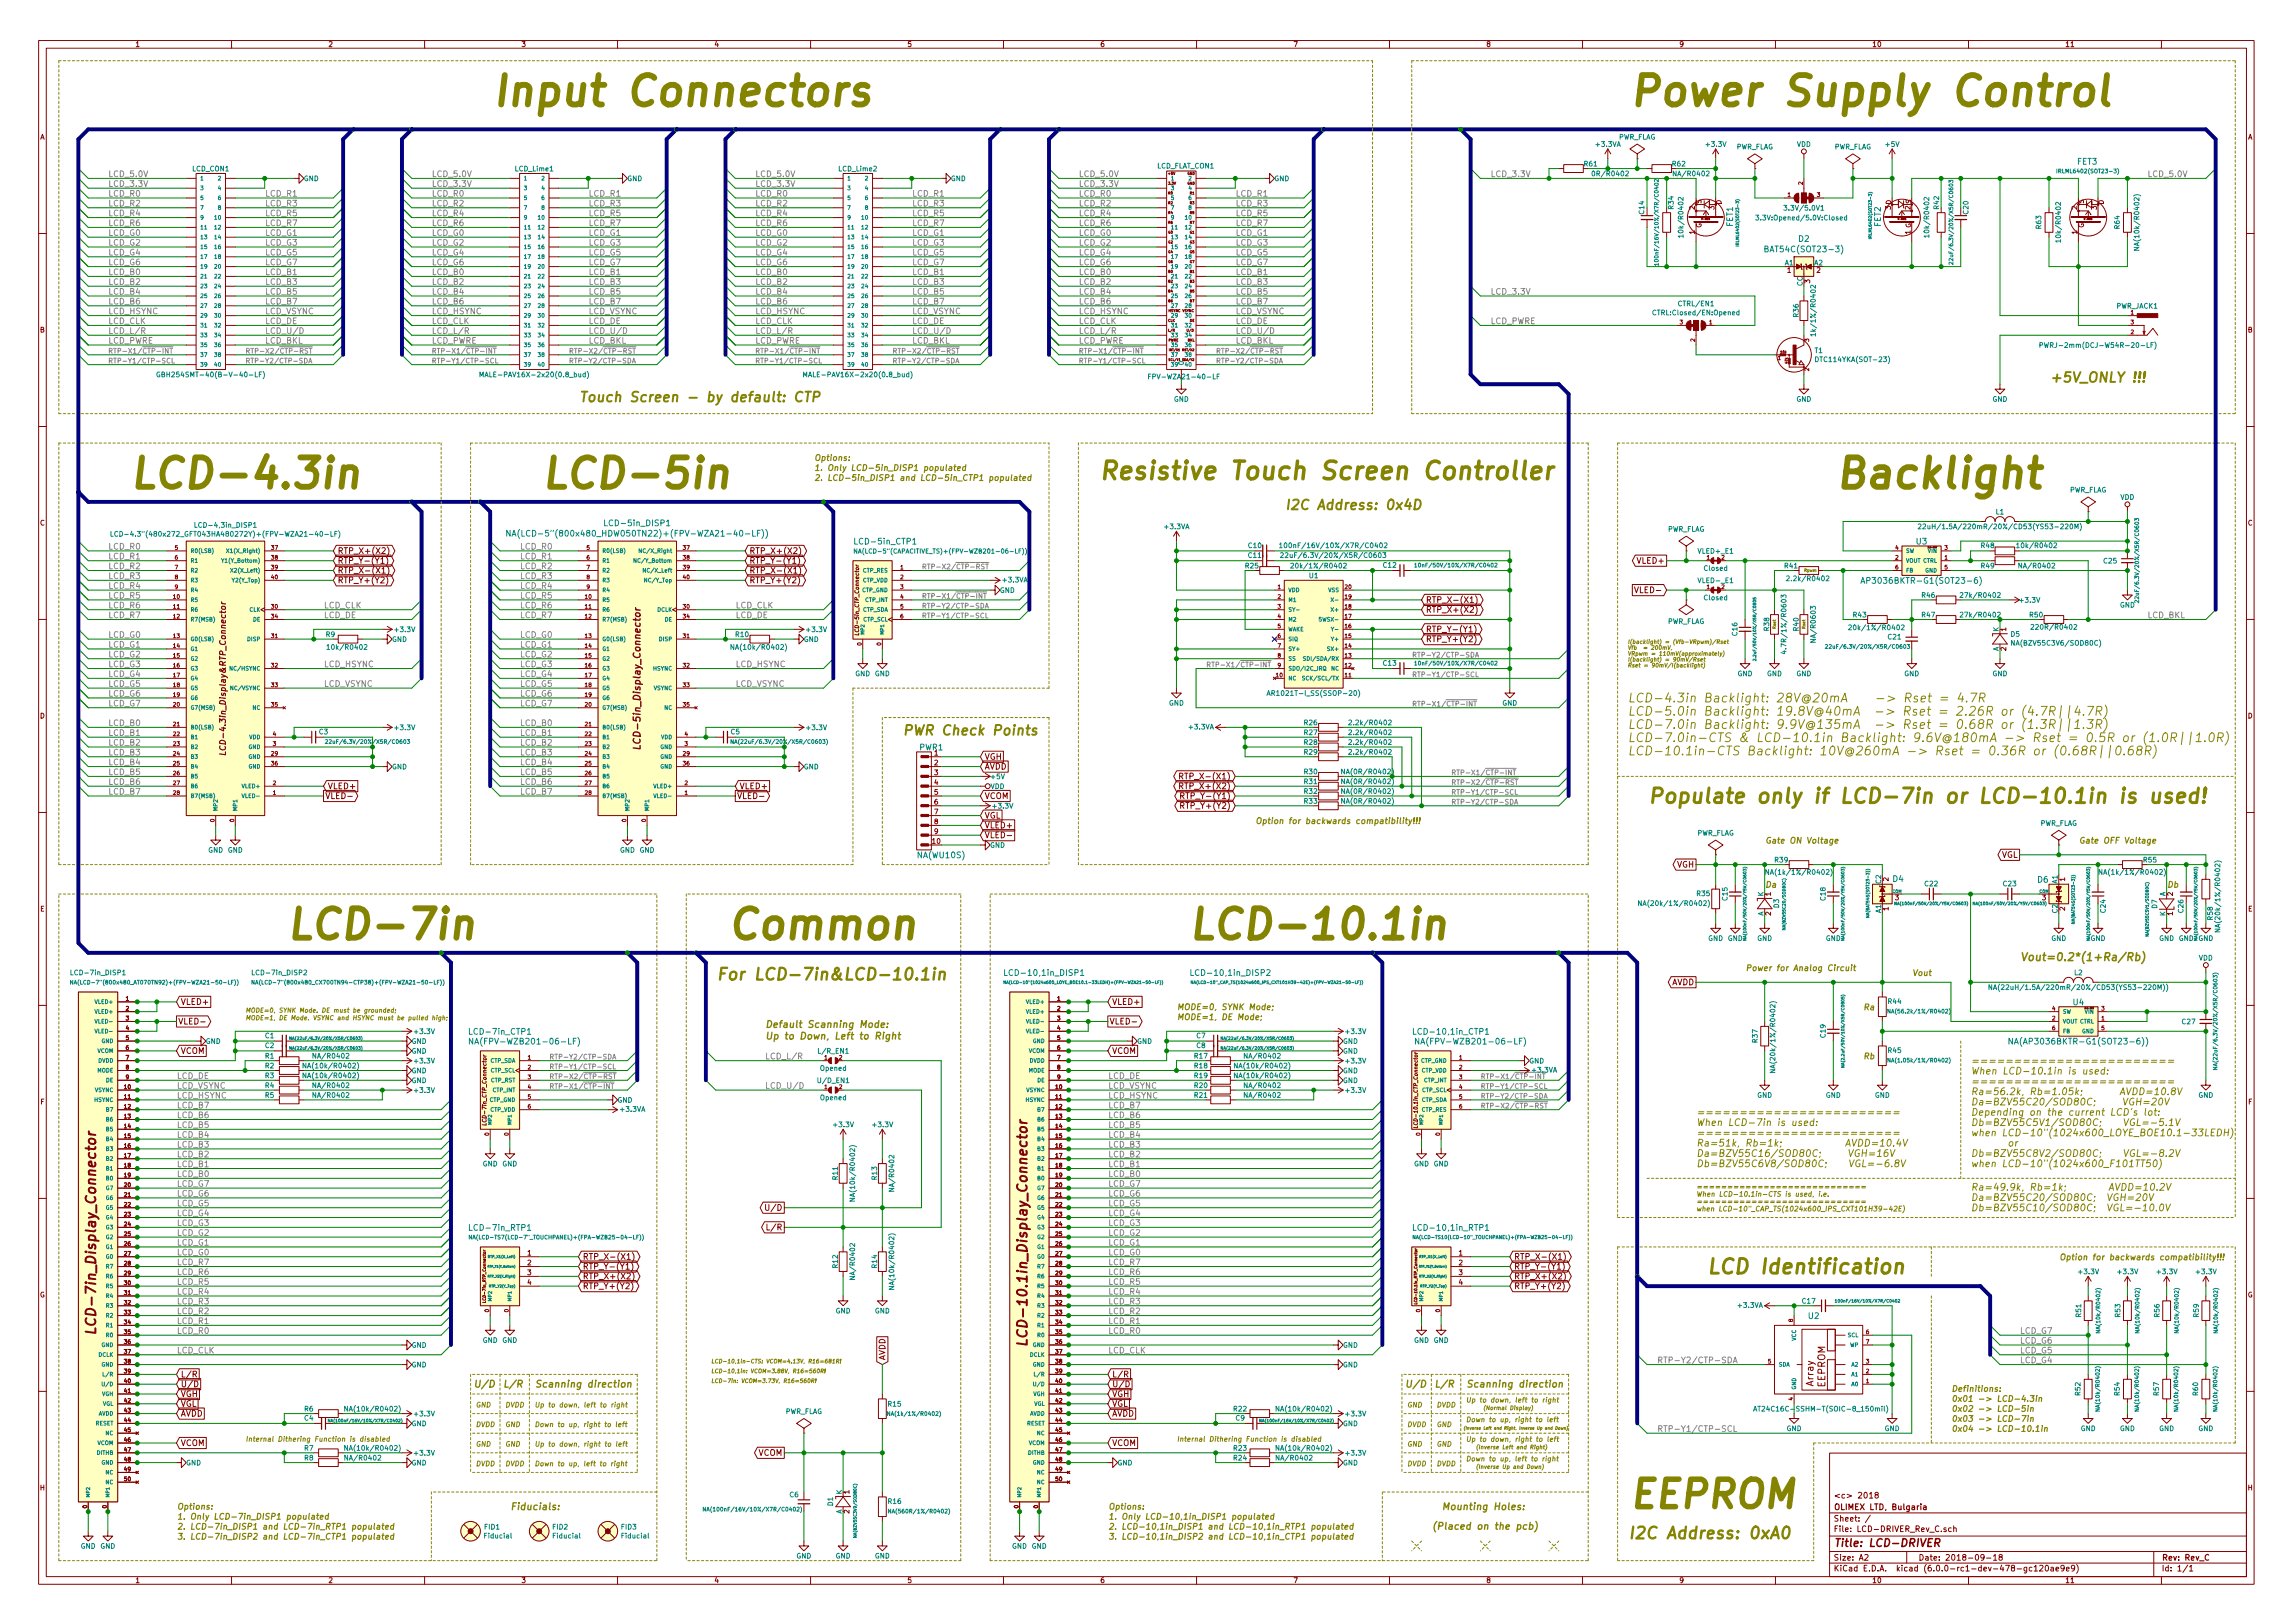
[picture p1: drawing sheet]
<svg xmlns="http://www.w3.org/2000/svg" width="297mm" height="210mm" viewBox="0 0 297 210" stroke-linecap="round" stroke-linejoin="round" font-family="sans-serif">
<defs><g id="words">
<g font-size="5.3" fill="#848400">
<text x="63.5" y="13.7">Input Connectors</text>
<text x="210.8" y="13.7">Power Supply Control</text>
<text x="16.5" y="63.3">LCD-4.3in</text>
<text x="69.8" y="63.3">LCD-5in</text>
<text x="237.5" y="63.3">Backlight</text>
<text x="36.8" y="121.7">LCD-7in</text>
<text x="94" y="121.7">Common</text>
<text x="153.7" y="121.7">LCD-10.1in</text>
</g>
<text font-size="5" fill="#848400" x="210.8" y="195.4">EEPROM</text>
<text font-size="3.2" fill="#848400" x="142.2" y="62.1">Resistive Touch Screen Controller</text>
<g font-size="2.7" fill="#848400">
<text x="213.4" y="104.1">Populate only if LCD-7in or LCD-10.1in is used!</text>
<text x="221" y="165">LCD Identification</text>
</g>
<g font-size="2.1" fill="#848400">
<text x="92.7" y="127">For LCD-7in&amp;LCD-10.1in</text>
<text x="210.8" y="199.4">I2C Address: 0xA0</text>
</g>
<g font-size="1.8" fill="#848400">
<text x="74.9" y="52.1">Touch Screen - by default: CTP</text>
<text x="265.4" y="49.5">+5V_ONLY !!!</text>
<text x="166.4" y="66">I2C Address: 0x4D</text>
<text x="116.8" y="95.3">PWR Check Points</text>
</g>
<g font-size="1.8" fill="#840000">
<text x="12.4" y="171.6" transform="rotate(-90 12.4 171.6)">LCD-7in_Display_Connector</text>
<text x="133.1" y="172.8" transform="rotate(-90 133.1 172.8)">LCD-10.1in_Display_Connector</text>
</g>
<g font-size="1.6" fill="#848400">
<text x="210.8" y="91">LCD-4.3in Backlight: 28V@20mA</text>
<text x="210.8" y="92.7">LCD-5.0in Backlight: 19.8V@40mA -&gt; Rset = 2.26R or (4.7R||4.7R)</text>
<text x="210.8" y="94.4">LCD-7.0in Backlight: 9.9V@135mA -&gt; Rset = 0.68R or (1.3R||1.3R)</text>
<text x="236.3" y="91">-&gt; Rset = 4.7R</text>
<text x="210.8" y="96.1">LCD-7.0in-CTS &amp; LCD-10.1in Backlight: 9.6V@180mA -&gt; Rset = 0.5R or (1.0R||1.0R)</text>
<text x="210.8" y="97.9">LCD-10.1in-CTS Backlight: 10V@260mA -&gt; Rset = 0.36R or (0.68R||0.68R)</text>
</g>
<text font-size="1.4" fill="#848400" x="261.6" y="124.5">Vout=0.2*(1+Ra/Rb)</text>
<text font-size="1.4" fill="#840000" x="237.5" y="200.4">Title: LCD-DRIVER</text>
<g font-size="1.3" fill="#840000">
<text x="234.9" y="179.6" transform="rotate(-90 234.9 179.6)">Array</text>
<text x="236.4" y="179.8" transform="rotate(-90 236.4 179.8)">EEPROM</text>
</g>
<text font-size="1.2" fill="#840000" x="83" y="96.2" transform="rotate(-90 83 96.2)">LCD-5in_Display_Connector</text>
<g font-size="1.2" fill="#848400">
<text x="99.1" y="133.2">Default Scanning Mode:</text>
<text x="99.1" y="134.7">Up to Down, Left to Right</text>
<text x="255.3" y="137.9">========================</text>
<text x="255.3" y="139.2">When LCD-10.1in is used:</text>
<text x="255.3" y="140.5">========================</text>
<text x="255.3" y="141.9">Ra=56.2k, Rb=1.05k;</text>
<text x="255.3" y="143.2">Da=BZV55C20/SOD80C;</text>
<text x="269.4" y="141.9">AVDD=10.8V</text>
<text x="271" y="143.2">VGH=20V</text>
<text x="219.7" y="144.5">========================</text>
<text x="219.7" y="145.9">When LCD-7in is used:</text>
<text x="219.7" y="147.2">========================</text>
<text x="219.7" y="148.5">Ra=51k, Rb=1k;</text>
<text x="219.7" y="149.9">Da=BZV55C16/SOD80C;</text>
<text x="235.4" y="149.9">VGH=16V</text>
<text x="255.3" y="144.5">Depending on the current LCD's lot:</text>
<text x="255.3" y="145.9">Db=BZV55C5V1/SOD80C;</text>
<text x="255.3" y="147.2">when LCD-10&quot;(1024x600_LOYE_BOE10.1-33LEDH)</text>
<text x="255.3" y="149.9">Db=BZV55C8V2/SOD80C;</text>
<text x="271.5" y="149.9">VGL=-8.2V</text>
<text x="219.7" y="151.2">Db=BZV55C6V8/SOD80C;</text>
<text x="255.3" y="151.2">when LCD-10&quot;(1024x600_F101TT50)</text>
<text x="255.3" y="154.2">Ra=49.9k, Rb=1k;</text>
<text x="255.3" y="155.6">Da=BZV55C20/SOD80C; VGH=20V</text>
<text x="255.3" y="156.9">Db=BZV55C10/SOD80C; VGL=-10.0V</text>
<text x="61.3" y="179.8">U/D</text>
<text x="65.1" y="179.8">L/R</text>
<text x="69.2" y="179.8">Scanning direction</text>
<text x="181.9" y="179.8">U/D</text>
<text x="185.7" y="179.8">L/R</text>
<text x="189.9" y="179.8">Scanning direction</text>
<text x="66" y="195.6">Fiducials:</text>
<text x="186.7" y="195.6">Mounting Holes:</text>
<text x="185.4" y="198.2">(Placed on the pcb)</text>
</g>
<g font-size="1.1" fill="#848484">
<text x="14" y="22.9">LCD_5.0V</text>
<text x="55.9" y="22.9">LCD_5.0V</text>
<text x="97.8" y="22.9">LCD_5.0V</text>
<text x="139.7" y="22.9">LCD_5.0V</text>
<text x="193" y="22.9">LCD_3.3V</text>
<text x="278.1" y="22.9">LCD_5.0V</text>
<text x="14" y="25.5">LCD_R0</text>
<text x="14" y="26.7">LCD_R2</text>
<text x="14" y="28">LCD_R4</text>
<text x="14" y="29.3">LCD_R6</text>
<text x="14" y="24.2">LCD_3.3V</text>
<text x="34.3" y="25.5">LCD_R1</text>
<text x="34.3" y="26.7">LCD_R3</text>
<text x="34.3" y="28">LCD_R5</text>
<text x="34.3" y="29.3">LCD_R7</text>
<text x="55.9" y="25.5">LCD_R0</text>
<text x="55.9" y="26.7">LCD_R2</text>
<text x="55.9" y="28">LCD_R4</text>
<text x="55.9" y="29.3">LCD_R6</text>
<text x="55.9" y="24.2">LCD_3.3V</text>
<text x="76.2" y="25.5">LCD_R1</text>
<text x="76.2" y="26.7">LCD_R3</text>
<text x="76.2" y="28">LCD_R5</text>
<text x="76.2" y="29.3">LCD_R7</text>
<text x="97.8" y="25.5">LCD_R0</text>
<text x="97.8" y="26.7">LCD_R2</text>
<text x="97.8" y="28">LCD_R4</text>
<text x="97.8" y="29.3">LCD_R6</text>
<text x="97.8" y="24.2">LCD_3.3V</text>
<text x="118.1" y="25.5">LCD_R1</text>
<text x="118.1" y="26.7">LCD_R3</text>
<text x="118.1" y="28">LCD_R5</text>
<text x="118.1" y="29.3">LCD_R7</text>
<text x="139.7" y="25.5">LCD_R0</text>
<text x="139.7" y="26.7">LCD_R2</text>
<text x="139.7" y="28">LCD_R4</text>
<text x="139.7" y="29.3">LCD_R6</text>
<text x="139.7" y="24.2">LCD_3.3V</text>
<text x="160" y="25.5">LCD_R1</text>
<text x="160" y="26.7">LCD_R3</text>
<text x="160" y="28">LCD_R5</text>
<text x="160" y="29.3">LCD_R7</text>
<text x="14" y="30.6">LCD_G0</text>
<text x="14" y="31.8">LCD_G2</text>
<text x="14" y="33.1">LCD_G4</text>
<text x="14" y="34.4">LCD_G6</text>
<text x="14" y="35.6">LCD_B0</text>
<text x="34.3" y="30.6">LCD_G1</text>
<text x="34.3" y="31.8">LCD_G3</text>
<text x="34.3" y="33.1">LCD_G5</text>
<text x="34.3" y="34.4">LCD_G7</text>
<text x="34.3" y="35.6">LCD_B1</text>
<text x="55.9" y="30.6">LCD_G0</text>
<text x="55.9" y="31.8">LCD_G2</text>
<text x="55.9" y="33.1">LCD_G4</text>
<text x="55.9" y="34.4">LCD_G6</text>
<text x="55.9" y="35.6">LCD_B0</text>
<text x="76.2" y="30.6">LCD_G1</text>
<text x="76.2" y="31.8">LCD_G3</text>
<text x="76.2" y="33.1">LCD_G5</text>
<text x="76.2" y="34.4">LCD_G7</text>
<text x="76.2" y="35.6">LCD_B1</text>
<text x="97.8" y="30.6">LCD_G0</text>
<text x="97.8" y="31.8">LCD_G2</text>
<text x="97.8" y="33.1">LCD_G4</text>
<text x="97.8" y="34.4">LCD_G6</text>
<text x="97.8" y="35.6">LCD_B0</text>
<text x="118.1" y="30.6">LCD_G1</text>
<text x="118.1" y="31.8">LCD_G3</text>
<text x="118.1" y="33.1">LCD_G5</text>
<text x="118.1" y="34.4">LCD_G7</text>
<text x="118.1" y="35.6">LCD_B1</text>
<text x="139.7" y="30.6">LCD_G0</text>
<text x="139.7" y="31.8">LCD_G2</text>
<text x="139.7" y="33.1">LCD_G4</text>
<text x="139.7" y="34.4">LCD_G6</text>
<text x="139.7" y="35.6">LCD_B0</text>
<text x="160" y="30.6">LCD_G1</text>
<text x="160" y="31.8">LCD_G3</text>
<text x="160" y="33.1">LCD_G5</text>
<text x="160" y="34.4">LCD_G7</text>
<text x="160" y="35.6">LCD_B1</text>
<text x="14" y="36.9">LCD_B2</text>
<text x="14" y="38.2">LCD_B4</text>
<text x="14" y="39.4">LCD_B6</text>
<text x="14" y="42">LCD_CLK</text>
<text x="14" y="40.7">LCD_HSYNC</text>
<text x="34.3" y="40.7">LCD_VSYNC</text>
<text x="34.3" y="42">LCD_DE</text>
<text x="34.3" y="36.9">LCD_B3</text>
<text x="34.3" y="38.2">LCD_B5</text>
<text x="34.3" y="39.4">LCD_B7</text>
<text x="55.9" y="36.9">LCD_B2</text>
<text x="55.9" y="38.2">LCD_B4</text>
<text x="55.9" y="39.4">LCD_B6</text>
<text x="55.9" y="42">LCD_CLK</text>
<text x="55.9" y="40.7">LCD_HSYNC</text>
<text x="76.2" y="40.7">LCD_VSYNC</text>
<text x="76.2" y="42">LCD_DE</text>
<text x="76.2" y="36.9">LCD_B3</text>
<text x="76.2" y="38.2">LCD_B5</text>
<text x="76.2" y="39.4">LCD_B7</text>
<text x="97.8" y="36.9">LCD_B2</text>
<text x="97.8" y="38.2">LCD_B4</text>
<text x="97.8" y="39.4">LCD_B6</text>
<text x="97.8" y="42">LCD_CLK</text>
<text x="97.8" y="40.7">LCD_HSYNC</text>
<text x="118.1" y="40.7">LCD_VSYNC</text>
<text x="118.1" y="42">LCD_DE</text>
<text x="118.1" y="36.9">LCD_B3</text>
<text x="118.1" y="38.2">LCD_B5</text>
<text x="118.1" y="39.4">LCD_B7</text>
<text x="139.7" y="36.9">LCD_B2</text>
<text x="139.7" y="38.2">LCD_B4</text>
<text x="139.7" y="39.4">LCD_B6</text>
<text x="139.7" y="42">LCD_CLK</text>
<text x="139.7" y="40.7">LCD_HSYNC</text>
<text x="160" y="40.7">LCD_VSYNC</text>
<text x="160" y="42">LCD_DE</text>
<text x="160" y="36.9">LCD_B3</text>
<text x="160" y="38.2">LCD_B5</text>
<text x="160" y="39.4">LCD_B7</text>
<text x="193" y="42">LCD_PWRE</text>
<text x="193" y="38.2">LCD_3.3V</text>
<text x="14" y="44.5">LCD_PWRE</text>
<text x="14" y="43.3">LCD_L/R</text>
<text x="34.3" y="44.5">LCD_BKL</text>
<text x="34.3" y="43.3">LCD_U/D</text>
<text x="55.9" y="44.5">LCD_PWRE</text>
<text x="55.9" y="43.3">LCD_L/R</text>
<text x="76.2" y="44.5">LCD_BKL</text>
<text x="76.2" y="43.3">LCD_U/D</text>
<text x="97.8" y="44.5">LCD_PWRE</text>
<text x="97.8" y="43.3">LCD_L/R</text>
<text x="118.1" y="44.5">LCD_BKL</text>
<text x="118.1" y="43.3">LCD_U/D</text>
<text x="139.7" y="44.5">LCD_PWRE</text>
<text x="139.7" y="43.3">LCD_L/R</text>
<text x="160" y="44.5">LCD_BKL</text>
<text x="160" y="43.3">LCD_U/D</text>
<text x="14" y="71.2">LCD_R0</text>
<text x="67.3" y="71.2">LCD_R0</text>
<text x="14" y="72.5">LCD_R1</text>
<text x="14" y="75">LCD_R3</text>
<text x="14" y="77.5">LCD_R5</text>
<text x="14" y="73.7">LCD_R2</text>
<text x="14" y="76.3">LCD_R4</text>
<text x="67.3" y="72.5">LCD_R1</text>
<text x="67.3" y="75">LCD_R3</text>
<text x="67.3" y="77.5">LCD_R5</text>
<text x="67.3" y="73.7">LCD_R2</text>
<text x="67.3" y="76.3">LCD_R4</text>
<text x="14" y="80.1">LCD_R7</text>
<text x="14" y="83.9">LCD_G1</text>
<text x="14" y="78.8">LCD_R6</text>
<text x="14" y="82.6">LCD_G0</text>
<text x="41.9" y="80.1">LCD_DE</text>
<text x="41.9" y="78.8">LCD_CLK</text>
<text x="67.3" y="80.1">LCD_R7</text>
<text x="67.3" y="83.9">LCD_G1</text>
<text x="67.3" y="78.8">LCD_R6</text>
<text x="67.3" y="82.6">LCD_G0</text>
<text x="95.2" y="80.1">LCD_DE</text>
<text x="95.2" y="78.8">LCD_CLK</text>
<text x="278.1" y="80.1">LCD_BKL</text>
<text x="14" y="86.4">LCD_G3</text>
<text x="14" y="89">LCD_G5</text>
<text x="14" y="85.2">LCD_G2</text>
<text x="14" y="87.7">LCD_G4</text>
<text x="41.9" y="89">LCD_VSYNC</text>
<text x="41.9" y="86.4">LCD_HSYNC</text>
<text x="67.3" y="86.4">LCD_G3</text>
<text x="67.3" y="89">LCD_G5</text>
<text x="67.3" y="85.2">LCD_G2</text>
<text x="67.3" y="87.7">LCD_G4</text>
<text x="95.2" y="89">LCD_VSYNC</text>
<text x="95.2" y="86.4">LCD_HSYNC</text>
<text x="14" y="91.5">LCD_G7</text>
<text x="14" y="95.3">LCD_B1</text>
<text x="14" y="90.2">LCD_G6</text>
<text x="14" y="94.1">LCD_B0</text>
<text x="67.3" y="91.5">LCD_G7</text>
<text x="67.3" y="95.3">LCD_B1</text>
<text x="67.3" y="90.2">LCD_G6</text>
<text x="67.3" y="94.1">LCD_B0</text>
<text x="14" y="97.9">LCD_B3</text>
<text x="14" y="100.4">LCD_B5</text>
<text x="14" y="96.6">LCD_B2</text>
<text x="14" y="99.1">LCD_B4</text>
<text x="14" y="101.7">LCD_B6</text>
<text x="67.3" y="97.9">LCD_B3</text>
<text x="67.3" y="100.4">LCD_B5</text>
<text x="67.3" y="96.6">LCD_B2</text>
<text x="67.3" y="99.1">LCD_B4</text>
<text x="67.3" y="101.7">LCD_B6</text>
<text x="14" y="102.9">LCD_B7</text>
<text x="67.3" y="102.9">LCD_B7</text>
<text x="99.1" y="137.2">LCD_L/R</text>
<text x="22.9" y="143.6">LCD_B7</text>
<text x="22.9" y="141">LCD_VSYNC</text>
<text x="22.9" y="142.3">LCD_HSYNC</text>
<text x="22.9" y="139.8">LCD_DE</text>
<text x="99.1" y="141">LCD_U/D</text>
<text x="143.5" y="143.6">LCD_B7</text>
<text x="143.5" y="141">LCD_VSYNC</text>
<text x="143.5" y="142.3">LCD_HSYNC</text>
<text x="143.5" y="139.8">LCD_DE</text>
<text x="22.9" y="148.7">LCD_B3</text>
<text x="22.9" y="146.1">LCD_B5</text>
<text x="22.9" y="149.9">LCD_B2</text>
<text x="22.9" y="147.4">LCD_B4</text>
<text x="22.9" y="144.9">LCD_B6</text>
<text x="143.5" y="148.7">LCD_B3</text>
<text x="143.5" y="146.1">LCD_B5</text>
<text x="143.5" y="149.9">LCD_B2</text>
<text x="143.5" y="147.4">LCD_B4</text>
<text x="143.5" y="144.9">LCD_B6</text>
<text x="22.9" y="151.2">LCD_B1</text>
<text x="22.9" y="152.5">LCD_B0</text>
<text x="22.9" y="153.7">LCD_G7</text>
<text x="22.9" y="155">LCD_G6</text>
<text x="143.5" y="151.2">LCD_B1</text>
<text x="143.5" y="152.5">LCD_B0</text>
<text x="143.5" y="153.7">LCD_G7</text>
<text x="143.5" y="155">LCD_G6</text>
<text x="22.9" y="161.4">LCD_G1</text>
<text x="22.9" y="158.8">LCD_G3</text>
<text x="22.9" y="156.3">LCD_G5</text>
<text x="22.9" y="160.1">LCD_G2</text>
<text x="22.9" y="157.6">LCD_G4</text>
<text x="143.5" y="161.4">LCD_G1</text>
<text x="143.5" y="158.8">LCD_G3</text>
<text x="143.5" y="156.3">LCD_G5</text>
<text x="143.5" y="160.1">LCD_G2</text>
<text x="143.5" y="157.6">LCD_G4</text>
<text x="22.9" y="162.6">LCD_G0</text>
<text x="22.9" y="166.4">LCD_R5</text>
<text x="22.9" y="163.9">LCD_R7</text>
<text x="22.9" y="167.7">LCD_R4</text>
<text x="22.9" y="165.2">LCD_R6</text>
<text x="143.5" y="162.6">LCD_G0</text>
<text x="143.5" y="166.4">LCD_R5</text>
<text x="143.5" y="163.9">LCD_R7</text>
<text x="143.5" y="167.7">LCD_R4</text>
<text x="143.5" y="165.2">LCD_R6</text>
<text x="22.9" y="171.5">LCD_R1</text>
<text x="22.9" y="169">LCD_R3</text>
<text x="22.9" y="172.8">LCD_R0</text>
<text x="22.9" y="170.3">LCD_R2</text>
<text x="143.5" y="171.5">LCD_R1</text>
<text x="143.5" y="169">LCD_R3</text>
<text x="143.5" y="172.8">LCD_R0</text>
<text x="143.5" y="170.3">LCD_R2</text>
<text x="261.6" y="172.8">LCD_G7</text>
<text x="22.9" y="175.3">LCD_CLK</text>
<text x="143.5" y="175.3">LCD_CLK</text>
<text x="214.6" y="176.6">RTP-Y2/CTP-SDA</text>
<text x="261.6" y="175.3">LCD_G5</text>
<text x="261.6" y="176.6">LCD_G4</text>
<text x="261.6" y="174.1">LCD_G6</text>
<text x="214.6" y="185.5">RTP-Y1/CTP-SCL</text>
</g>
<g font-size="1.1" fill="#008484">
<text x="269.1" y="21.3">FET3</text>
<text x="224.5" y="29.4" transform="rotate(-90 224.5 29.4)">FET1</text>
<text x="243.6" y="29.4" transform="rotate(-90 243.6 29.4)">FET2</text>
<text x="229.1" y="32.7">BAT54C(SOT23-3)</text>
<text x="233" y="31.3">D2</text>
<text x="68.4" y="69.5">NA(LCD-5(800x480_HDW050TN22)+(FPV-WZA21-40-LF))</text>
<text x="78.7" y="68.2">LCD-5in_DISP1</text>
<text x="111" y="70.5">LCD-5in_CTP1</text>
<text x="248.2" y="70.5">U3</text>
<text x="242.1" y="75.6">AP3036BKTR-G1(SOT23-6)</text>
<text x="119.1" y="97.2">PWR1</text>
<text x="119" y="111.2">NA(WU10S)</text>
<text x="245.2" y="114.2">D4</text>
<text x="264" y="114.3">D6</text>
<text x="130.7" y="126.4">LCD-10,1in_DISP1</text>
<text x="154.8" y="126.4">LCD-10,1in_DISP2</text>
<text x="268.6" y="130.2">U4</text>
<text x="61.1" y="134">LCD-7in_CTP1</text>
<text x="61.9" y="135.3">NA(FPV-WZB201-06-LF)</text>
<text x="183.5" y="134">LCD-10,1in_CTP1</text>
<text x="184.5" y="135.3">NA(FPV-WZB201-06-LF)</text>
<text x="261.3" y="135.3">NA(AP3036BKTR-G1(SOT23-6))</text>
<text x="61.1" y="159.4">LCD-7in_RTP1</text>
<text x="183.5" y="159.4">LCD-10,1in_RTP1</text>
<text x="234.3" y="170.9">U2</text>
</g>
<g font-size="1.1" fill="#848400">
<text x="105.4" y="59.7">Options:</text>
<text x="105.4" y="61">1. Only LCD-5in_DISP1 populated</text>
<text x="105.4" y="62.3">2. LCD-5in_DISP1 and LCD-5in_CTP1 populated</text>
<text x="162.6" y="106.7">Option for backwards compatibility!!!</text>
<text x="228.6" y="109.3">Gate ON Voltage</text>
<text x="269.2" y="109.3">Gate OFF Voltage</text>
<text x="228.6" y="115">Da</text>
<text x="280.7" y="115">Db</text>
<text x="226.1" y="125.8">Power for Analog Circuit</text>
<text x="152.4" y="130.8">MODE=0, SYNK Mode;</text>
<text x="241.3" y="130.9">Ra</text>
<text x="247.6" y="126.4">Vout</text>
<text x="152.4" y="132.1">MODE=1, DE Mode;</text>
<text x="241.3" y="137.2">Rb</text>
<text x="266.7" y="163.3">Option for backwards compatibility!!!</text>
<text x="252.7" y="180.3">Definitions:</text>
<text x="252.7" y="181.6">0x01 -&gt; LCD-4.3in</text>
<text x="252.7" y="182.9">0x02 -&gt; LCD-5in</text>
<text x="252.7" y="184.2">0x03 -&gt; LCD-7in</text>
<text x="252.7" y="185.5">0x04 -&gt; LCD-10.1in</text>
<text x="22.9" y="195.6">Options:</text>
<text x="22.9" y="196.9">1. Only LCD-7in_DISP1 populated</text>
<text x="143.5" y="195.6">Options:</text>
<text x="143.5" y="196.9">1. Only LCD-10,1in_DISP1 populated</text>
<text x="22.9" y="198.2">2. LCD-7in_DISP1 and LCD-7in_RTP1 populated</text>
<text x="22.9" y="199.4">3. LCD-7in_DISP2 and LCD-7in_CTP1 populated</text>
<text x="143.5" y="198.2">2. LCD-10,1in_DISP1 and LCD-10,1in_RTP1 populated</text>
<text x="143.5" y="199.4">3. LCD-10,1in_DISP2 and LCD-10,1in_CTP1 populated</text>
</g>
<g font-size="1.1" fill="#840000">
<text x="43.7" y="71.7">RTP_X+(X2)</text>
<text x="97" y="71.7">RTP_X+(X2)</text>
<text x="43.7" y="74.3">RTP_X-(X1)</text>
<text x="43.7" y="73">RTP_Y-(Y1)</text>
<text x="43.7" y="75.6">RTP_Y+(Y2)</text>
<text x="97" y="74.3">RTP_X-(X1)</text>
<text x="97" y="73">RTP_Y-(Y1)</text>
<text x="97" y="75.6">RTP_Y+(Y2)</text>
<text x="212.2" y="76.8">VLED-</text>
<text x="212.3" y="73">VLED+</text>
<text x="184.7" y="78.1">RTP_X-(X1)</text>
<text x="184.7" y="79.4">RTP_X+(X2)</text>
<text x="184.7" y="81.9">RTP_Y-(Y1)</text>
<text x="184.7" y="83.2">RTP_Y+(Y2)</text>
<text x="29.2" y="96.9" transform="rotate(-90 29.2 96.9)">LCD-4.3in_Display&amp;RTP_Connector</text>
<text x="127.5" y="99.7">AVDD</text>
<text x="127.5" y="98.4">VGH</text>
<text x="153.7" y="101">RTP_X-(X1)</text>
<text x="42.1" y="103.5">VLED-</text>
<text x="42.4" y="102.2">VLED+</text>
<text x="95.4" y="103.5">VLED-</text>
<text x="95.8" y="102.2">VLED+</text>
<text x="127.5" y="106">VGL</text>
<text x="127.5" y="103.5">VCOM</text>
<text x="127.5" y="107.3">VLED+</text>
<text x="153.5" y="102.2">RTP_X+(X2)</text>
<text x="153.5" y="104.8">RTP_Y+(Y2)</text>
<text x="153.7" y="103.5">RTP_Y-(Y1)</text>
<text x="127.5" y="108.6">VLED-</text>
<text x="217.2" y="112.4">VGH</text>
<text x="259.3" y="111.1">VGL</text>
<text x="23.4" y="130.2">VLED+</text>
<text x="144" y="130.2">VLED+</text>
<text x="216.5" y="127.6">AVDD</text>
<text x="23" y="132.7">VLED-</text>
<text x="23.4" y="136.5">VCOM</text>
<text x="143.7" y="132.7">VLED-</text>
<text x="144" y="136.5">VCOM</text>
<text x="99.6" y="156.8">U/D</text>
<text x="99.7" y="159.4">L/R</text>
<text x="75.4" y="163.2">RTP_X-(X1)</text>
<text x="75.4" y="165.7">RTP_X+(X2)</text>
<text x="75.4" y="164.5">RTP_Y-(Y1)</text>
<text x="75.4" y="167">RTP_Y+(Y2)</text>
<text x="196.1" y="163.2">RTP_X-(X1)</text>
<text x="196.1" y="165.7">RTP_X+(X2)</text>
<text x="196.1" y="164.5">RTP_Y-(Y1)</text>
<text x="196.1" y="167">RTP_Y+(Y2)</text>
<text x="23.4" y="179.7">U/D</text>
<text x="23.4" y="178.4">L/R</text>
<text x="114.7" y="176.3" transform="rotate(-90 114.7 176.3)">AVDD</text>
<text x="144" y="179.7">U/D</text>
<text x="144" y="178.4">L/R</text>
<text x="23.4" y="183.5">AVDD</text>
<text x="23.4" y="181">VGH</text>
<text x="23.4" y="182.2">VGL</text>
<text x="144" y="183.5">AVDD</text>
<text x="144" y="181">VGH</text>
<text x="144" y="182.2">VGL</text>
<text x="23.4" y="187.3">VCOM</text>
<text x="98.2" y="188.6">VCOM</text>
<text x="144" y="187.3">VCOM</text>
</g>
<g font-size="1" fill="#840000">
<text x="237.5" y="197.1">Sheet: /</text>
<text x="237.5" y="195.6">OLIMEX LTD, Bulgaria</text>
<text x="237.5" y="194.1">&lt;c&gt; 2018</text>
<text x="237.5" y="203.6">KiCad E.D.A. kicad (6.0.0-rc1-dev-478-gc120ae9e9)</text>
<text x="237.5" y="202.2">Size: A2</text>
<text x="237.5" y="198.5">File: LCD-DRIVER_Rev_C.sch</text>
<text x="248.5" y="202.2">Date: 2018-09-18</text>
<text x="280" y="202.2">Rev: Rev_C</text>
<text x="280" y="203.6">Id: 1/1</text>
</g>
<g font-size=".9" fill="#840000">
<text x="17.5" y="6.1">1</text>
<text x="42.5" y="6.1">2</text>
<text x="67.5" y="6.1">3</text>
<text x="92.5" y="6.1">4</text>
<text x="117.5" y="6.1">5</text>
<text x="142.5" y="6.1">6</text>
<text x="167.5" y="6.1">7</text>
<text x="192.5" y="6.1">8</text>
<text x="217.5" y="6.1">9</text>
<text x="242.5" y="6.1">10</text>
<text x="267.5" y="6.1">11</text>
<text x="5.2" y="18.1">A</text>
<text x="291.2" y="18.1">A</text>
<text x="219.5" y="27.2" transform="rotate(-90 219.5 27.2)">2</text>
<text x="220.4" y="26.4" transform="rotate(-90 220.4 26.4)">S</text>
<text x="220.4" y="29.5" transform="rotate(-90 220.4 29.5)">G</text>
<text x="222.1" y="27.2" transform="rotate(-90 222.1 27.2)">3</text>
<text x="223" y="26.5" transform="rotate(-90 223 26.5)">D</text>
<text x="244.9" y="27.2" transform="rotate(-90 244.9 27.2)">3 D</text>
<text x="247.5" y="27.2" transform="rotate(-90 247.5 27.2)">2 S</text>
<text x="269.1" y="27.2" transform="rotate(-90 269.1 27.2)">2</text>
<text x="269.9" y="26.4" transform="rotate(-90 269.9 26.4)">S</text>
<text x="270" y="29.5" transform="rotate(-90 270 29.5)">G</text>
<text x="271.6" y="27.2" transform="rotate(-90 271.6 27.2)">3</text>
<text x="272.5" y="26.5" transform="rotate(-90 272.5 26.5)">D</text>
<text x="219.5" y="30.3" transform="rotate(-90 219.5 30.3)">1</text>
<text x="231.5" y="35.3">1</text>
<text x="235.3" y="35.3">2</text>
<text x="247.5" y="30.3" transform="rotate(-90 247.5 30.3)">1 G</text>
<text x="269.1" y="30.3" transform="rotate(-90 269.1 30.3)">1</text>
<text x="234.5" y="36.7" transform="rotate(-90 234.5 36.7)">3</text>
<text x="5.2" y="43.1">B</text>
<text x="291.2" y="43.1">B</text>
<text x="5.2" y="68.1">C</text>
<text x="291.2" y="68.1">C</text>
<text x="259.9" y="81.8" transform="rotate(-90 259.9 81.8)">1</text>
<text x="259.9" y="84.3" transform="rotate(-90 259.9 84.3)">2</text>
<text x="5.2" y="93.1">D</text>
<text x="291.2" y="93.1">D</text>
<text x="121" y="97.9">1</text>
<text x="121" y="99.1">2</text>
<text x="121" y="100.4">3</text>
<text x="121" y="101.7">4</text>
<text x="121" y="103">5</text>
<text x="121" y="104.2">6</text>
<text x="121" y="105.5">7</text>
<text x="121" y="106.8">8</text>
<text x="120.8" y="109.3">10</text>
<text x="121" y="108">9</text>
<text x="5.2" y="118.1">E</text>
<text x="229.4" y="118.6" transform="rotate(-90 229.4 118.6)">2</text>
<text x="229.4" y="116.1" transform="rotate(-90 229.4 116.1)">1</text>
<text x="244.6" y="118" transform="rotate(-90 244.6 118)">1</text>
<text x="244.6" y="114.2" transform="rotate(-90 244.6 114.2)">2</text>
<text x="245.5" y="116.6">3</text>
<text x="264.6" y="116.6">3</text>
<text x="267.5" y="118" transform="rotate(-90 267.5 118)">2</text>
<text x="267.5" y="114.2" transform="rotate(-90 267.5 114.2)">1</text>
<text x="281.5" y="118.6" transform="rotate(-90 281.5 118.6)">1</text>
<text x="281.5" y="116.1" transform="rotate(-90 281.5 116.1)">2</text>
<text x="291.2" y="118.1">E</text>
<text x="5.2" y="143.1">F</text>
<text x="291.2" y="143.1">F</text>
<text x="68.3" y="162.6">1</text>
<text x="68.3" y="163.9">2</text>
<text x="68.3" y="165.2">3</text>
<text x="68.3" y="166.5">4</text>
<text x="189" y="162.6">1</text>
<text x="189" y="163.9">2</text>
<text x="189" y="165.2">3</text>
<text x="189" y="166.5">4</text>
<text x="5.2" y="168.1">G</text>
<text x="291.2" y="168.1">G</text>
<text x="5.2" y="193.1">H</text>
<text x="110" y="196.1" transform="rotate(-90 110 196.1)">2</text>
<text x="110" y="193.5" transform="rotate(-90 110 193.5)">1</text>
<text x="291.2" y="193.1">H</text>
<text x="17.5" y="205.1">1</text>
<text x="42.5" y="205.1">2</text>
<text x="67.5" y="205.1">3</text>
<text x="92.5" y="205.1">4</text>
<text x="117.5" y="205.1">5</text>
<text x="142.5" y="205.1">6</text>
<text x="167.5" y="205.1">7</text>
<text x="192.5" y="205.1">8</text>
<text x="217.5" y="205.1">9</text>
<text x="242.5" y="205.1">10</text>
<text x="267.5" y="205.1">11</text>
</g>
<g font-size=".9" fill="#008484">
<text x="24.9" y="22.2">LCD_CON1</text>
<text x="39.3" y="23.5">GND</text>
<text x="66.8" y="22.2">LCD_Lime1</text>
<text x="81.3" y="23.5">GND</text>
<text x="108.7" y="22.2">LCD_Lime2</text>
<text x="123.2" y="23.5">GND</text>
<text x="149.8" y="21.8">LCD_FLAT_CON1</text>
<text x="165.1" y="23.5">GND</text>
<text x="205.2" y="21.6">R61</text>
<text x="206.6" y="22.8">0R/R0402</text>
<text x="206.8" y="19">+3.3VA</text>
<text x="209.6" y="18.1">PWR_FLAG</text>
<text x="216.7" y="21.6">R62</text>
<text x="217" y="22.8">NA/R0402</text>
<text x="221.1" y="19">+3.3V</text>
<text x="224.9" y="19.3">PWR_FLAG</text>
<text x="232.8" y="19">VDD</text>
<text x="237.6" y="19.3">PWR_FLAG</text>
<text x="244.3" y="19">+5V</text>
<text x="213" y="27.7" transform="rotate(-90 213 27.7)">C14</text>
<text x="216.8" y="27.1" transform="rotate(-90 216.8 27.1)">R34</text>
<text x="228" y="28.5">3.3V:Opened/5.0V:Closed</text>
<text x="231.5" y="27.3">3.3V/5.0V1</text>
<text x="251.2" y="27.1" transform="rotate(-90 251.2 27.1)">R42</text>
<text x="255" y="27.7" transform="rotate(-90 255 27.7)">C20</text>
<text x="264.4" y="29.6" transform="rotate(-90 264.4 29.6)">R63</text>
<text x="274.6" y="29.6" transform="rotate(-90 274.6 29.6)">R64</text>
<text x="218.1" y="30.3" transform="rotate(-90 218.1 30.3)">10k/R0402</text>
<text x="231.2" y="34.4">A1</text>
<text x="235" y="34.4">A2</text>
<text x="249.9" y="30.3" transform="rotate(-90 249.9 30.3)">10k/R0402</text>
<text x="267" y="31" transform="rotate(-90 267 31)">10k/R0402</text>
<text x="277.1" y="31.9" transform="rotate(-90 277.1 31.9)">NA(10k/R0402)</text>
<text x="214.4" y="40.8">CTRL:Closed/EN:Opened</text>
<text x="217.6" y="39.7">CTRL/EN1</text>
<text x="233" y="41.1" transform="rotate(-90 233 41.1)">R36</text>
<text x="233.5" y="37.1" transform="rotate(-90 233.5 37.1)">CC</text>
<text x="274.1" y="40">PWR_JACK1</text>
<text x="153.4" y="47.4" transform="rotate(-90 153.4 47.4)">0</text>
<text x="235.1" y="45.7">T1</text>
<text x="235.2" y="42.9" transform="rotate(-90 235.2 42.9)">1k/1%/R0402</text>
<text x="235.6" y="46.9">DTC114YKA(SOT-23)</text>
<text x="265.4" y="45.1">PWRJ-2mm(DCJ-W54R-20-LF)</text>
<text x="21.6" y="48.9">GBH254SMT-40(B-V-40-LF)</text>
<text x="63" y="48.9">MALE-PAV16X-2x20(0.8_bud)</text>
<text x="104.9" y="48.9">MALE-PAV16X-2x20(0.8_bud)</text>
<text x="149.5" y="49.1">FPV-WZA21-40-LF</text>
<text x="152.1" y="52">GND</text>
<text x="232.7" y="52">GND</text>
<text x="258.1" y="52">GND</text>
<text x="268" y="63.8">PWR_FLAG</text>
<text x="274.7" y="64.7">VDD</text>
<text x="16.6" y="69.5">LCD-4.3&quot;(480x272_GFT043HA480272Y)+(FPV-WZA21-40-LF)</text>
<text x="25.6" y="68.4">LCD-4,3in_DISP1</text>
<text x="150.9" y="68.5">+3.3VA</text>
<text x="161.7" y="71">C10</text>
<text x="167.1" y="71">100nF/16V/10%/X7R/C0402</text>
<text x="216" y="68.9">PWR_FLAG</text>
<text x="220" y="71.7">VLED+_E1</text>
<text x="250.5" y="68.5">22uH/1.5A/220mR/20%/CD53(YS53-220M)</text>
<text x="256.7" y="71">R48</text>
<text x="258.6" y="66.6">L1</text>
<text x="261.7" y="71">10k/R0402</text>
<text x="129.5" y="76.8">GND</text>
<text x="130" y="75.4">+3.3VA</text>
<text x="161.7" y="72.3">C11</text>
<text x="167.2" y="72.3">22uF/6.3V/20%/X5R/C0603</text>
<text x="167.9" y="73.6">20k/1%/R0402</text>
<text x="169.6" y="74.9">U1</text>
<text x="179.2" y="73.5">C12</text>
<text x="220.1" y="75.5">VLED-_E1</text>
<text x="220.8" y="73.9">Closed</text>
<text x="220.8" y="77.8">Closed</text>
<text x="231.2" y="73.6">R41</text>
<text x="231.9" y="75.3">2.2k/R0402</text>
<text x="249" y="77.4">R46</text>
<text x="254.4" y="77.4">27k/R0402</text>
<text x="256.7" y="73.6">R49</text>
<text x="261.8" y="73.6">NA/R0402</text>
<text x="272.5" y="73">C25</text>
<text x="42.2" y="82.5">R9</text>
<text x="50.8" y="83.2">GND</text>
<text x="51.2" y="81.9">+3.3V</text>
<text x="95.3" y="82.5">R10</text>
<text x="104.1" y="83.2">GND</text>
<text x="104.6" y="81.9">+3.3V</text>
<text x="216" y="80.8">PWR_FLAG</text>
<text x="225.1" y="82.3" transform="rotate(-90 225.1 82.3)">C16</text>
<text x="229.2" y="81.7" transform="rotate(-90 229.2 81.7)">R38</text>
<text x="233" y="81.7" transform="rotate(-90 233 81.7)">R40</text>
<text x="235.2" y="83" transform="rotate(-90 235.2 83)">NA/R0603</text>
<text x="240.1" y="80">R43</text>
<text x="240.2" y="81.6">20k/1%/R0402</text>
<text x="244.6" y="82.8">C21</text>
<text x="249" y="80">R47</text>
<text x="254.4" y="80">27k/R0402</text>
<text x="258.9" y="81.8" transform="rotate(-90 258.9 81.8)">K</text>
<text x="260.5" y="82.5">D5</text>
<text x="261" y="83.6">NA(BZV55C3V6/SOD80C)</text>
<text x="261.7" y="78.1">+3.3V</text>
<text x="263" y="80">R50</text>
<text x="263.6" y="81.6">220R/R0402</text>
<text x="274.6" y="78.7">GND</text>
<text x="42.8" y="84.2">10k/R0402</text>
<text x="95.2" y="84.2">NA(10k/R0402)</text>
<text x="110.8" y="87.6">GND GND</text>
<text x="179.2" y="86.2">C13</text>
<text x="225.1" y="87.6">GND</text>
<text x="228.9" y="87.6">GND</text>
<text x="231.4" y="84" transform="rotate(-90 231.4 84)">4.7R/1%/R0603</text>
<text x="232.7" y="87.6">GND</text>
<text x="246.7" y="87.6">GND</text>
<text x="258.1" y="87.6">GND</text>
<text x="258.9" y="84.4" transform="rotate(-90 258.9 84.4)">A</text>
<text x="41.4" y="95.1">C3</text>
<text x="51.2" y="94.6">+3.3V</text>
<text x="94.7" y="95.1">C5</text>
<text x="104.6" y="94.6">+3.3V</text>
<text x="151.4" y="91.4">GND</text>
<text x="154.1" y="94.5">+3.3VA</text>
<text x="165" y="90.1">AR1021T-I_SS(SSOP-20)</text>
<text x="169" y="93.9">R26</text>
<text x="169" y="95.2">R27</text>
<text x="175.2" y="93.9">2.2k/R0402</text>
<text x="175.2" y="95.2">2.2k/R0402</text>
<text x="194.6" y="91.4">GND</text>
<text x="50.8" y="99.7">GND</text>
<text x="104.1" y="99.7">GND</text>
<text x="128.4" y="100.9">+5V</text>
<text x="169" y="100.3">R30</text>
<text x="169" y="101.6">R31</text>
<text x="169" y="96.5">R28</text>
<text x="169" y="97.8">R29</text>
<text x="174.2" y="100.3">NA(0R/R0402)</text>
<text x="174.2" y="101.6">NA(0R/R0402)</text>
<text x="175.2" y="96.5">2.2k/R0402</text>
<text x="175.2" y="97.8">2.2k/R0402</text>
<text x="128.3" y="102.2">VDD</text>
<text x="128.7" y="104.7">+3.3V</text>
<text x="169" y="102.8">R32</text>
<text x="169" y="104.1">R33</text>
<text x="174.2" y="102.8">NA(0R/R0402)</text>
<text x="174.2" y="104.1">NA(0R/R0402)</text>
<text x="264.2" y="107">PWR_FLAG</text>
<text x="27" y="110.5">GND GND</text>
<text x="80.3" y="110.5">GND GND</text>
<text x="128.2" y="109.8">GND</text>
<text x="219.8" y="108.2">PWR_FLAG</text>
<text x="229.4" y="113.3">NA(1k/1%/R0402)</text>
<text x="229.9" y="111.7">R39</text>
<text x="272.6" y="113.3">NA(1k/1%/R0402)</text>
<text x="277.7" y="111.7">R55</text>
<text x="213" y="117.4">NA(20k/1%/R0402)</text>
<text x="219.8" y="116.1">R35</text>
<text x="223.8" y="116.6" transform="rotate(-90 223.8 116.6)">C15</text>
<text x="228.4" y="118.7" transform="rotate(-90 228.4 118.7)">A</text>
<text x="228.4" y="116.1" transform="rotate(-90 228.4 116.1)">K</text>
<text x="230.5" y="117.6" transform="rotate(-90 230.5 117.6)">D3</text>
<text x="236.5" y="116.6" transform="rotate(-90 236.5 116.6)">C18</text>
<text x="243.7" y="118.3" transform="rotate(-90 243.7 118.3)">A1</text>
<text x="243.7" y="114.5" transform="rotate(-90 243.7 114.5)">C2</text>
<text x="249.4" y="114.8">C22</text>
<text x="259.5" y="114.8">C23</text>
<text x="266.5" y="118.3" transform="rotate(-90 266.5 118.3)">C2</text>
<text x="266.5" y="114.5" transform="rotate(-90 266.5 114.5)">A1</text>
<text x="272.8" y="118.2" transform="rotate(-90 272.8 118.2)">C24</text>
<text x="279.4" y="117.7" transform="rotate(-90 279.4 117.7)">D7</text>
<text x="280.5" y="118.7" transform="rotate(-90 280.5 118.7)">K</text>
<text x="280.5" y="116.1" transform="rotate(-90 280.5 116.1)">A</text>
<text x="282.8" y="118.2" transform="rotate(-90 282.8 118.2)">C26</text>
<text x="286.7" y="119.2" transform="rotate(-90 286.7 119.2)">R58</text>
<text x="287.6" y="120" transform="rotate(-90 287.6 120)">NA(20k/1%/R0402)</text>
<text x="221.3" y="121.9">GND GND</text>
<text x="227.6" y="121.9">GND</text>
<text x="236.5" y="121.9">GND</text>
<text x="265.7" y="121.9">GND</text>
<text x="270.8" y="121.9">GND</text>
<text x="279.7" y="121.9">GND GND GND</text>
<text x="284.8" y="124.4">VDD</text>
<text x="9.5" y="126.3">LCD-7in_DISP1</text>
<text x="33" y="126.3">LCD-7in_DISP2</text>
<text x="244.6" y="130.1">R44</text>
<text x="259.7" y="128.2">NA(22uH/1.5A/220mR/20%/CD53(YS53-220M))</text>
<text x="268.7" y="126.3">L2</text>
<text x="26.6" y="135.2">GND</text>
<text x="34.4" y="134.5">C1</text>
<text x="34.4" y="137.1">R1</text>
<text x="34.4" y="135.8">C2</text>
<text x="40.8" y="137.1">NA/R0402</text>
<text x="53.3" y="135.2">GND</text>
<text x="53.3" y="136.5">GND</text>
<text x="53.8" y="134">+3.3V</text>
<text x="53.8" y="137.8">+3.3V</text>
<text x="106.1" y="136.5">L/R_EN1</text>
<text x="147.3" y="135.2">GND</text>
<text x="154.7" y="137.1">R17</text>
<text x="155" y="134.5">C7</text>
<text x="155" y="135.8">C8</text>
<text x="161.5" y="137.1">NA/R0402</text>
<text x="174" y="135.2">GND</text>
<text x="174" y="136.5">GND</text>
<text x="174.4" y="134">+3.3V</text>
<text x="174.4" y="137.8">+3.3V</text>
<text x="198.1" y="137.8">GND</text>
<text x="227.7" y="135" transform="rotate(-90 227.7 135)">R37</text>
<text x="236.5" y="134.4" transform="rotate(-90 236.5 134.4)">C19</text>
<text x="244.6" y="136.4">R45</text>
<text x="282.7" y="132.7">C27</text>
<text x="34.4" y="138.4">R2</text>
<text x="34.4" y="139.7">R3</text>
<text x="34.4" y="140.9">R4</text>
<text x="34.4" y="142.2">R5</text>
<text x="39.8" y="138.4">NA(10k/R0402)</text>
<text x="39.8" y="139.7">NA(10k/R0402)</text>
<text x="40.8" y="140.9">NA/R0402</text>
<text x="40.8" y="142.2">NA/R0402</text>
<text x="53.3" y="139">GND</text>
<text x="53.3" y="140.3">GND</text>
<text x="53.8" y="141.6">+3.3V</text>
<text x="80" y="142.8">GND</text>
<text x="106.1" y="140.3">U/D_EN1</text>
<text x="106.3" y="138.7">Opened</text>
<text x="106.3" y="142.5">Opened</text>
<text x="154.7" y="138.4">R18</text>
<text x="154.7" y="139.7">R19</text>
<text x="154.7" y="140.9">R20</text>
<text x="154.7" y="142.2">R21</text>
<text x="160.4" y="138.4">NA(10k/R0402)</text>
<text x="160.4" y="139.7">NA(10k/R0402)</text>
<text x="161.5" y="140.9">NA/R0402</text>
<text x="161.5" y="142.2">NA/R0402</text>
<text x="174" y="139">GND</text>
<text x="174" y="140.3">GND</text>
<text x="174.4" y="141.6">+3.3V</text>
<text x="198.5" y="138.9">+3.3VA</text>
<text x="227.6" y="142.2">GND</text>
<text x="230" y="138.2" transform="rotate(-90 230 138.2)">NA(20k/1%/R0402)</text>
<text x="236.5" y="142.2">GND</text>
<text x="242.9" y="142.2">GND</text>
<text x="284.8" y="142.2">GND</text>
<text x="80.4" y="144">+3.3VA</text>
<text x="108.1" y="146">+3.3V</text>
<text x="113.1" y="146">+3.3V</text>
<text x="62.5" y="151.1">GND GND</text>
<text x="108.5" y="152.8" transform="rotate(-90 108.5 152.8)">R11</text>
<text x="110.8" y="155.1" transform="rotate(-90 110.8 155.1)">NA(10k/R0402)</text>
<text x="113.6" y="152.8" transform="rotate(-90 113.6 152.8)">R13</text>
<text x="115.8" y="154.1" transform="rotate(-90 115.8 154.1)">NA/R0402</text>
<text x="183.2" y="151.1">GND GND</text>
<text x="108.5" y="164.2" transform="rotate(-90 108.5 164.2)">R12</text>
<text x="110.8" y="165.5" transform="rotate(-90 110.8 165.5)">NA/R0402</text>
<text x="113.6" y="164.2" transform="rotate(-90 113.6 164.2)">R14</text>
<text x="115.8" y="166.5" transform="rotate(-90 115.8 166.5)">NA(10k/R0402)</text>
<text x="269.3" y="165.1">+3.3V</text>
<text x="274.4" y="165.1">+3.3V</text>
<text x="279.5" y="165.1">+3.3V</text>
<text x="284.6" y="165.1">+3.3V</text>
<text x="62.5" y="174">GND GND</text>
<text x="108.2" y="170.1">GND</text>
<text x="113.3" y="170.1">GND</text>
<text x="183.2" y="174">GND GND</text>
<text x="225.2" y="169.4">+3.3VA</text>
<text x="233.5" y="168.9">C17</text>
<text x="269.6" y="170.6" transform="rotate(-90 269.6 170.6)">R51</text>
<text x="274.7" y="170.6" transform="rotate(-90 274.7 170.6)">R53</text>
<text x="279.8" y="170.6" transform="rotate(-90 279.8 170.6)">R56</text>
<text x="284.8" y="170.6" transform="rotate(-90 284.8 170.6)">R59</text>
<text x="53.3" y="174.6">GND</text>
<text x="53.3" y="177.1">GND</text>
<text x="174" y="174.6">GND</text>
<text x="174" y="177.1">GND</text>
<text x="39.4" y="184">C4</text>
<text x="39.4" y="182.8">R6</text>
<text x="45.2" y="182.8">NA(10k/R0402)</text>
<text x="53.3" y="184.8">GND</text>
<text x="53.8" y="183.5">+3.3V</text>
<text x="101.7" y="183.2">PWR_FLAG</text>
<text x="115.1" y="182.2">R15</text>
<text x="159.8" y="182.8">R22</text>
<text x="160.1" y="184">C9</text>
<text x="165.8" y="182.8">NA(10k/R0402)</text>
<text x="174" y="184.8">GND</text>
<text x="174.4" y="183.5">+3.3V</text>
<text x="228.5" y="182.8">AT24C16C-SSHM-T(SOIC-8_150mil)</text>
<text x="231.4" y="185.4">GND</text>
<text x="244.1" y="185.4">GND</text>
<text x="269.5" y="180.8" transform="rotate(-90 269.5 180.8)">R52</text>
<text x="269.5" y="185.4">GND</text>
<text x="274.6" y="180.8" transform="rotate(-90 274.6 180.8)">R54</text>
<text x="274.6" y="185.4">GND</text>
<text x="279.7" y="180.8" transform="rotate(-90 279.7 180.8)">R57</text>
<text x="279.7" y="185.4">GND</text>
<text x="284.7" y="180.8" transform="rotate(-90 284.7 180.8)">R60</text>
<text x="284.8" y="185.4">GND</text>
<text x="24.1" y="189.8">GND</text>
<text x="39.4" y="187.9">R7</text>
<text x="39.4" y="189.2">R8</text>
<text x="44.9" y="189.2">NA/R0402</text>
<text x="45.2" y="187.9">NA(10k/R0402)</text>
<text x="53.3" y="189.8">GND</text>
<text x="53.8" y="188.6">+3.3V</text>
<text x="144.8" y="189.8">GND</text>
<text x="159.8" y="187.9">R23</text>
<text x="159.8" y="189.2">R24</text>
<text x="165.6" y="189.2">NA/R0402</text>
<text x="165.8" y="187.9">NA(10k/R0402)</text>
<text x="174" y="189.8">GND</text>
<text x="174.4" y="188.6">+3.3V</text>
<text x="102.3" y="194">C6</text>
<text x="107.9" y="195.1" transform="rotate(-90 107.9 195.1)">D1</text>
<text x="109.1" y="196.1" transform="rotate(-90 109.1 196.1)">A</text>
<text x="109.1" y="193.6" transform="rotate(-90 109.1 193.6)">K</text>
<text x="115.1" y="194.8">R16</text>
<text x="10.4" y="200.6">GND GND</text>
<text x="62.8" y="198.1">FID1</text>
<text x="62.8" y="199.3">Fiducial</text>
<text x="71.6" y="198.1">FID2</text>
<text x="71.7" y="199.3">Fiducial</text>
<text x="80.5" y="198.1">FID3</text>
<text x="80.6" y="199.3">Fiducial</text>
<text x="103.2" y="201.9">GND</text>
<text x="108.2" y="201.9">GND</text>
<text x="113.3" y="201.9">GND</text>
<text x="131.1" y="200.6">GND GND</text>
</g>
<g font-size=".9" fill="#848484">
<text x="14" y="45.8">RTP-X1/CTP-INT</text>
<text x="14" y="47.1">RTP-Y1/CTP-SCL</text>
<text x="31.7" y="45.8">RTP-X2/CTP-RST</text>
<text x="31.7" y="47.1">RTP-Y2/CTP-SDA</text>
<text x="55.9" y="45.8">RTP-X1/CTP-INT</text>
<text x="55.9" y="47.1">RTP-Y1/CTP-SCL</text>
<text x="73.7" y="45.8">RTP-X2/CTP-RST</text>
<text x="73.7" y="47.1">RTP-Y2/CTP-SDA</text>
<text x="97.8" y="45.8">RTP-X1/CTP-INT</text>
<text x="97.8" y="47.1">RTP-Y1/CTP-SCL</text>
<text x="115.6" y="45.8">RTP-X2/CTP-RST</text>
<text x="115.6" y="47.1">RTP-Y2/CTP-SDA</text>
<text x="139.7" y="45.8">RTP-X1/CTP-INT</text>
<text x="139.7" y="47.1">RTP-Y1/CTP-SCL</text>
<text x="157.5" y="45.8">RTP-X2/CTP-RST</text>
<text x="157.5" y="47.1">RTP-Y2/CTP-SDA</text>
<text x="119.4" y="73.7">RTP-X2/CTP-RST</text>
<text x="119.4" y="77.6">RTP-X1/CTP-INT</text>
<text x="119.4" y="78.8">RTP-Y2/CTP-SDA</text>
<text x="119.4" y="80.1">RTP-Y1/CTP-SCL</text>
<text x="156.2" y="86.4">RTP-X1/CTP-INT</text>
<text x="182.9" y="85.2">RTP-Y2/CTP-SDA</text>
<text x="182.9" y="87.7">RTP-Y1/CTP-SCL</text>
<text x="182.9" y="91.5">RTP-X1/CTP-INT</text>
<text x="188" y="101.7">RTP-X2/CTP-RST</text>
<text x="188" y="100.4">RTP-X1/CTP-INT</text>
<text x="188" y="104.2">RTP-Y2/CTP-SDA</text>
<text x="188" y="103">RTP-Y1/CTP-SCL</text>
<text x="71.1" y="137.2">RTP-Y2/CTP-SDA</text>
<text x="71.1" y="139.8">RTP-X2/CTP-RST</text>
<text x="71.1" y="141.1">RTP-X1/CTP-INT</text>
<text x="71.1" y="138.5">RTP-Y1/CTP-SCL</text>
<text x="191.8" y="143.6">RTP-X2/CTP-RST</text>
<text x="191.8" y="142.3">RTP-Y2/CTP-SDA</text>
<text x="191.8" y="139.8">RTP-X1/CTP-INT</text>
<text x="191.8" y="141.1">RTP-Y1/CTP-SCL</text>
</g>
<text font-size=".9" fill="#008400" x="161.4" y="73.6">R25</text>
<g font-size=".9" fill="#848400">
<text x="219.7" y="154.1">============================</text>
<text x="219.7" y="155">When LCD-10.1in-CTS is used, i.e.</text>
<text x="219.7" y="156">============================</text>
<text x="219.7" y="156.9">when LCD-10&quot;_CAP_TS(1024x600_IPS_CXT101H39-42E)</text>
<text x="61.6" y="182.3">GND</text>
<text x="61.6" y="184.9">DVDD</text>
<text x="65.4" y="182.3">DVDD</text>
<text x="65.4" y="184.9">GND</text>
<text x="69.2" y="182.3">Up to down, left to right</text>
<text x="69.2" y="184.9">Down to up, right to left</text>
<text x="182.2" y="182.3">GND</text>
<text x="182.2" y="184.9">DVDD</text>
<text x="186.1" y="182.3">DVDD</text>
<text x="186.1" y="184.9">GND</text>
<text x="189.9" y="181.7">Up to down, left to right</text>
<text x="189.9" y="184.2">Down to up, right to left</text>
<text x="31.7" y="186.8">Internal Dithering Function is disabled</text>
<text x="61.6" y="187.4">GND</text>
<text x="61.6" y="189.9">DVDD</text>
<text x="65.4" y="187.4">GND</text>
<text x="65.4" y="189.9">DVDD</text>
<text x="69.2" y="187.4">Up to down, right to left</text>
<text x="69.2" y="189.9">Down to up, left to right</text>
<text x="152.4" y="186.8">Internal Dithering Function is disabled</text>
<text x="182.2" y="187.4">GND</text>
<text x="182.2" y="189.9">DVDD</text>
<text x="186.1" y="187.4">GND</text>
<text x="186.1" y="189.9">DVDD</text>
<text x="189.9" y="186.8">Up to down, right to left</text>
<text x="189.9" y="189.3">Down to up, left to right</text>
</g>
<text font-size=".8" fill="#008484" x="112.3" y="71.7">NA(LCD-5(CAPACITIVE_TS)+(FPV-WZB201-06-LF))</text>
<g font-size=".8" fill="#848400">
<text x="31.7" y="131.2">MODE=0, SYNK Mode. DE must be grounded;</text>
<text x="31.7" y="132.2">MODE=1, DE Mode. VSYNC and HSYNC must be pulled high;</text>
</g>
<g font-size=".7" fill="#008484">
<text x="25.9" y="23.4">1</text>
<text x="28.3" y="23.4">2</text>
<text x="67.8" y="23.4">1</text>
<text x="70.2" y="23.4">2</text>
<text x="109.7" y="23.4">1</text>
<text x="112.2" y="23.4">2</text>
<text x="151.6" y="23.4">1</text>
<text x="154.1" y="23.4">2</text>
<text x="266.9" y="22.4">IRLML6402(SOT23-3)</text>
<text x="25.9" y="29.7">11</text>
<text x="25.9" y="24.6">3</text>
<text x="25.9" y="25.9">5</text>
<text x="25.9" y="27.2">7</text>
<text x="25.9" y="28.4">9</text>
<text x="27.9" y="28.4">10</text>
<text x="27.9" y="29.7">12</text>
<text x="28.3" y="24.6">4</text>
<text x="28.3" y="25.9">6</text>
<text x="28.3" y="27.2">8</text>
<text x="67.8" y="29.7">11</text>
<text x="67.8" y="24.6">3</text>
<text x="67.8" y="25.9">5</text>
<text x="67.8" y="27.2">7</text>
<text x="67.8" y="28.4">9</text>
<text x="69.8" y="28.4">10</text>
<text x="69.8" y="29.7">12</text>
<text x="70.2" y="24.6">4</text>
<text x="70.2" y="25.9">6</text>
<text x="70.2" y="27.2">8</text>
<text x="109.7" y="29.7">11</text>
<text x="109.7" y="24.6">3</text>
<text x="109.7" y="25.9">5</text>
<text x="109.7" y="27.2">7</text>
<text x="109.7" y="28.4">9</text>
<text x="111.8" y="28.4">10</text>
<text x="111.8" y="29.7">12</text>
<text x="112.2" y="24.6">4</text>
<text x="112.2" y="25.9">6</text>
<text x="112.2" y="27.2">8</text>
<text x="151.6" y="29.7">11</text>
<text x="151.6" y="24.6">3</text>
<text x="151.6" y="25.9">5</text>
<text x="151.6" y="27.2">7</text>
<text x="151.6" y="28.4">9</text>
<text x="153.7" y="28.4">10</text>
<text x="153.7" y="29.7">12</text>
<text x="154.1" y="24.6">4</text>
<text x="154.1" y="25.9">6</text>
<text x="154.1" y="27.2">8</text>
<text x="25.9" y="31">13</text>
<text x="25.9" y="32.3">15</text>
<text x="25.9" y="33.5">17</text>
<text x="25.9" y="34.8">19</text>
<text x="27.9" y="31">14</text>
<text x="27.9" y="32.3">16</text>
<text x="27.9" y="33.5">18</text>
<text x="27.9" y="34.8">20</text>
<text x="67.8" y="31">13</text>
<text x="67.8" y="32.3">15</text>
<text x="67.8" y="33.5">17</text>
<text x="67.8" y="34.8">19</text>
<text x="69.8" y="31">14</text>
<text x="69.8" y="32.3">16</text>
<text x="69.8" y="33.5">18</text>
<text x="69.8" y="34.8">20</text>
<text x="109.7" y="31">13</text>
<text x="109.7" y="32.3">15</text>
<text x="109.7" y="33.5">17</text>
<text x="109.7" y="34.8">19</text>
<text x="111.8" y="31">14</text>
<text x="111.8" y="32.3">16</text>
<text x="111.8" y="33.5">18</text>
<text x="111.8" y="34.8">20</text>
<text x="151.6" y="31">13</text>
<text x="151.6" y="32.3">15</text>
<text x="151.6" y="33.5">17</text>
<text x="151.6" y="34.8">19</text>
<text x="153.7" y="31">14</text>
<text x="153.7" y="32.3">16</text>
<text x="153.7" y="33.5">18</text>
<text x="153.7" y="34.8">20</text>
<text x="214.8" y="33.3" transform="rotate(-90 214.8 33.3)">100nF/16V/10%/X7R/C0402</text>
<text x="253" y="33.2" transform="rotate(-90 253 33.2)">22uF/6.3V/20%/X5R/C0603</text>
<text x="25.9" y="36.1">21</text>
<text x="25.9" y="37.3">23</text>
<text x="25.9" y="38.6">25</text>
<text x="25.9" y="39.9">27</text>
<text x="25.9" y="41.1">29</text>
<text x="27.9" y="36.1">22</text>
<text x="27.9" y="37.3">24</text>
<text x="27.9" y="38.6">26</text>
<text x="27.9" y="39.9">28</text>
<text x="27.9" y="41.1">30</text>
<text x="67.8" y="36.1">21</text>
<text x="67.8" y="37.3">23</text>
<text x="67.8" y="38.6">25</text>
<text x="67.8" y="39.9">27</text>
<text x="67.8" y="41.1">29</text>
<text x="69.8" y="36.1">22</text>
<text x="69.8" y="37.3">24</text>
<text x="69.8" y="38.6">26</text>
<text x="69.8" y="39.9">28</text>
<text x="69.8" y="41.1">30</text>
<text x="109.7" y="36.1">21</text>
<text x="109.7" y="37.3">23</text>
<text x="109.7" y="38.6">25</text>
<text x="109.7" y="39.9">27</text>
<text x="109.7" y="41.1">29</text>
<text x="111.8" y="36.1">22</text>
<text x="111.8" y="37.3">24</text>
<text x="111.8" y="38.6">26</text>
<text x="111.8" y="39.9">28</text>
<text x="111.8" y="41.1">30</text>
<text x="151.6" y="36.1">21</text>
<text x="151.6" y="37.3">23</text>
<text x="151.6" y="38.6">25</text>
<text x="151.6" y="39.9">27</text>
<text x="151.6" y="41.1">29</text>
<text x="153.7" y="36.1">22</text>
<text x="153.7" y="37.3">24</text>
<text x="153.7" y="38.6">26</text>
<text x="153.7" y="39.9">28</text>
<text x="153.7" y="41.1">30</text>
<text x="25.9" y="42.4">31</text>
<text x="25.9" y="43.7">33</text>
<text x="25.9" y="45">35</text>
<text x="25.9" y="46.2">37</text>
<text x="25.9" y="47.5">39</text>
<text x="27.9" y="42.4">32</text>
<text x="27.9" y="43.7">34</text>
<text x="27.9" y="45">36</text>
<text x="27.9" y="46.2">38</text>
<text x="27.9" y="47.5">40</text>
<text x="67.8" y="42.4">31</text>
<text x="67.8" y="43.7">33</text>
<text x="67.8" y="45">35</text>
<text x="67.8" y="46.2">37</text>
<text x="67.8" y="47.5">39</text>
<text x="69.8" y="42.4">32</text>
<text x="69.8" y="43.7">34</text>
<text x="69.8" y="45">36</text>
<text x="69.8" y="46.2">38</text>
<text x="69.8" y="47.5">40</text>
<text x="109.7" y="42.4">31</text>
<text x="109.7" y="43.7">33</text>
<text x="109.7" y="45">35</text>
<text x="109.7" y="46.2">37</text>
<text x="109.7" y="47.5">39</text>
<text x="111.8" y="42.4">32</text>
<text x="111.8" y="43.7">34</text>
<text x="111.8" y="45">36</text>
<text x="111.8" y="46.2">38</text>
<text x="111.8" y="47.5">40</text>
<text x="151.6" y="42.4">31</text>
<text x="151.6" y="43.7">33</text>
<text x="151.6" y="45">35</text>
<text x="151.6" y="46.2">37</text>
<text x="151.6" y="47.5">39</text>
<text x="153.7" y="42.4">32</text>
<text x="153.7" y="43.7">34</text>
<text x="153.7" y="45">36</text>
<text x="153.7" y="46.2">38</text>
<text x="153.7" y="47.5">40</text>
<text x="24.6" y="71.6">R0(LSB)</text>
<text x="29.8" y="71.6">X1(X_Right)</text>
<text x="78" y="71.6">R0(LSB)</text>
<text x="83.2" y="71.6">NC/X_Right</text>
<text x="246.9" y="71.6">SW</text>
<text x="249.8" y="71.6">VIN</text>
<text x="24.6" y="78">R5</text>
<text x="24.6" y="72.9">R1</text>
<text x="24.6" y="74.2">R2</text>
<text x="24.6" y="75.4">R3</text>
<text x="24.6" y="76.7">R4</text>
<text x="29.1" y="72.9">Y1(Y_Bottom)</text>
<text x="30.3" y="74.2">X2(X_Left)</text>
<text x="30.3" y="75.4">Y2(Y_Top)</text>
<text x="78" y="78">R5</text>
<text x="78" y="72.9">R1</text>
<text x="78" y="74.2">R2</text>
<text x="78" y="75.4">R3</text>
<text x="78" y="76.7">R4</text>
<text x="82.6" y="72.9">NC/Y_Bottom</text>
<text x="83.7" y="74.2">NC/X_Left</text>
<text x="83.7" y="75.4">NC/Y_Top</text>
<text x="111.7" y="76.7">CTP_GND</text>
<text x="111.8" y="75.4">CTP_VDD</text>
<text x="111.8" y="74.2">CTP_RES</text>
<text x="112.1" y="78">CTP_INT</text>
<text x="166.9" y="76.7">VDD</text>
<text x="166.9" y="78">M1</text>
<text x="172.1" y="76.7">VSS</text>
<text x="184.3" y="73.5">10nF/50V/10%/X7R/C0402</text>
<text x="223" y="72.5">2</text>
<text x="223" y="76.3">2</text>
<text x="246.9" y="72.9">VOUT CTRL</text>
<text x="246.9" y="74.2">FB</text>
<text x="249.4" y="74.2">GND</text>
<text x="277.1" y="77" transform="rotate(-90 277.1 77)">22uF/6.3V/20%/X5R/C0603</text>
<text x="24.6" y="79.2">R6</text>
<text x="24.6" y="80.5">R7(MSB)</text>
<text x="24.6" y="83.1">G0(LSB)</text>
<text x="32.1" y="83.1">DISP</text>
<text x="32.3" y="79.2">CLK</text>
<text x="32.8" y="80.5">DE</text>
<text x="78" y="79.2">R6</text>
<text x="78" y="80.5">R7(MSB)</text>
<text x="78" y="83.1">G0(LSB)</text>
<text x="85.2" y="79.2">DCLK</text>
<text x="85.5" y="83.1">DISP</text>
<text x="86.1" y="80.5">DE</text>
<text x="111.8" y="79.2">CTP_SDA</text>
<text x="111.8" y="80.5">CTP_SCL</text>
<text x="166.9" y="79.2">SY-</text>
<text x="166.9" y="80.5">M2</text>
<text x="166.9" y="81.8">WAKE</text>
<text x="166.9" y="83.1">SIQ</text>
<text x="171.3" y="80.5">5WSX-</text>
<text x="172.6" y="83.1">Y+</text>
<text x="172.6" y="79.2">X+</text>
<text x="172.8" y="81.8">Y-</text>
<text x="24.6" y="84.3">G1</text>
<text x="24.6" y="85.6">G2</text>
<text x="24.6" y="86.9">G3</text>
<text x="24.6" y="88.1">G4</text>
<text x="24.6" y="89.4">G5</text>
<text x="30.1" y="86.9">NC/HSYNC</text>
<text x="30.1" y="89.4">NC/VSYNC</text>
<text x="78" y="84.3">G1</text>
<text x="78" y="85.6">G2</text>
<text x="78" y="86.9">G3</text>
<text x="78" y="88.1">G4</text>
<text x="78" y="89.4">G5</text>
<text x="84.6" y="86.9">HSYNC</text>
<text x="84.7" y="89.4">VSYNC</text>
<text x="166.9" y="88.1">NC</text>
<text x="166.9" y="84.3">SY+</text>
<text x="166.9" y="85.6">SS</text>
<text x="166.9" y="86.9">SDO/I2C_IRQ</text>
<text x="169.3" y="88.1">SCK/SCL/TX</text>
<text x="169.5" y="85.6">SDI/SDA/RX</text>
<text x="172.1" y="84.3">SX+</text>
<text x="172.5" y="86.9">NC</text>
<text x="184.3" y="86.2">10nF/50V/10%/X7R/C0402</text>
<text x="237.5" y="84">22uF/6.3V/20%/X5R/C0603</text>
<text x="24.6" y="90.7">G6</text>
<text x="24.6" y="91.9">G7(MSB)</text>
<text x="24.6" y="94.5">B0(LSB)</text>
<text x="24.6" y="95.8">B1</text>
<text x="32.3" y="95.8">VDD</text>
<text x="32.8" y="91.9">NC</text>
<text x="78" y="90.7">G6</text>
<text x="78" y="91.9">G7(MSB)</text>
<text x="78" y="94.5">B0(LSB)</text>
<text x="78" y="95.8">B1</text>
<text x="85.6" y="95.8">VDD</text>
<text x="86.1" y="91.9">NC</text>
<text x="24.6" y="97">B2</text>
<text x="24.6" y="98.3">B3</text>
<text x="24.6" y="99.6">B4</text>
<text x="24.6" y="100.8">B5</text>
<text x="32.2" y="98.3">GND</text>
<text x="32.2" y="97">GND</text>
<text x="32.2" y="99.6">GND</text>
<text x="43.2" y="96.3">22uF/6.3V/20%/X5R/C0603</text>
<text x="78" y="97">B2</text>
<text x="78" y="98.3">B3</text>
<text x="78" y="99.6">B4</text>
<text x="78" y="100.8">B5</text>
<text x="85.5" y="98.3">GND</text>
<text x="85.5" y="97">GND</text>
<text x="85.5" y="99.6">GND</text>
<text x="95.8" y="96.3">NA(22uF/6.3V/20%/X5R/C0603)</text>
<text x="24.6" y="102.1">B6</text>
<text x="24.6" y="103.4">B7(MSB)</text>
<text x="28.2" y="105.2" transform="rotate(-90 28.2 105.2)">MP2</text>
<text x="30.7" y="105.2" transform="rotate(-90 30.7 105.2)">MP1</text>
<text x="31.5" y="102.1">VLED+</text>
<text x="31.7" y="103.4">VLED-</text>
<text x="78" y="102.1">B6</text>
<text x="78" y="103.4">B7(MSB)</text>
<text x="81.5" y="105.2" transform="rotate(-90 81.5 105.2)">MP2</text>
<text x="84.1" y="105.2" transform="rotate(-90 84.1 105.2)">MP1</text>
<text x="84.8" y="102.1">VLED+</text>
<text x="85" y="103.4">VLED-</text>
<text x="10.8" y="127.5">NA(LCD-7&quot;(800x480_AT070TN92)+(FPV-WZA21-50-LF))</text>
<text x="12.4" y="130">VLED+</text>
<text x="12.4" y="131.3">VLED+</text>
<text x="34.6" y="127.5">NA(LCD-7&quot;(800x480_CX700TN94-CTP38)+(FPV-WZA21-50-LF))</text>
<text x="133.1" y="130">VLED+</text>
<text x="133.1" y="131.3">VLED+</text>
<text x="245.2" y="131.3">NA(56.2k/1%/R0402)</text>
<text x="267.2" y="131.3">SW</text>
<text x="270.1" y="131.3">VIN</text>
<text x="12.6" y="132.6">VLED-</text>
<text x="12.6" y="133.9">VLED-</text>
<text x="12.6" y="136.4">VCOM</text>
<text x="12.7" y="137.7">DVDD</text>
<text x="13.2" y="135.1">GND</text>
<text x="63.5" y="137.7">CTP_SDA</text>
<text x="133.3" y="132.6">VLED-</text>
<text x="133.3" y="133.9">VLED-</text>
<text x="133.3" y="136.4">VCOM</text>
<text x="133.4" y="137.7">DVDD</text>
<text x="133.8" y="135.1">GND</text>
<text x="184.1" y="137.7">CTP_GND</text>
<text x="245.2" y="137.6">NA(1.05k/1%/R0402)</text>
<text x="267.2" y="132.6">VOUT CTRL</text>
<text x="267.2" y="133.9">FB</text>
<text x="269.7" y="133.9">GND</text>
<text x="287.2" y="137.4" transform="rotate(-90 287.2 137.4)">NA(22uF/6.3V/20%/X5R/C0603)</text>
<text x="12.3" y="142.7">HSYNC</text>
<text x="12.3" y="141.5">VSYNC</text>
<text x="12.6" y="138.9">MODE</text>
<text x="13.8" y="140.2">DE</text>
<text x="63.4" y="142.7">CTP_GND</text>
<text x="63.6" y="138.9">CTP_SCL</text>
<text x="63.6" y="140.2">CTP_RST</text>
<text x="63.9" y="141.5">CTP_INT</text>
<text x="132.9" y="142.7">HSYNC</text>
<text x="132.9" y="141.5">VSYNC</text>
<text x="133.3" y="138.9">MODE</text>
<text x="134.4" y="140.2">DE</text>
<text x="184.1" y="138.9">CTP_VDD</text>
<text x="184.1" y="142.7">CTP_SDA</text>
<text x="184.2" y="141.5">CTP_SCL</text>
<text x="184.5" y="140.2">CTP_INT</text>
<text x="13.8" y="144">B7</text>
<text x="13.8" y="145.3">B6</text>
<text x="13.8" y="146.6">B5</text>
<text x="13.8" y="147.8">B4</text>
<text x="13.8" y="149.1">B3</text>
<text x="63.5" y="144">CTP_VDD</text>
<text x="134.5" y="144">B7</text>
<text x="134.5" y="145.3">B6</text>
<text x="134.5" y="146.6">B5</text>
<text x="134.5" y="147.8">B4</text>
<text x="134.5" y="149.1">B3</text>
<text x="184.2" y="144">CTP_RES</text>
<text x="13.8" y="154.2">G7</text>
<text x="13.8" y="155.4">G6</text>
<text x="13.8" y="150.4">B2</text>
<text x="13.8" y="151.6">B1</text>
<text x="13.8" y="152.9">B0</text>
<text x="134.4" y="154.2">G7</text>
<text x="134.4" y="155.4">G6</text>
<text x="134.5" y="150.4">B2</text>
<text x="134.5" y="151.6">B1</text>
<text x="134.5" y="152.9">B0</text>
<text x="13.8" y="156.7">G5</text>
<text x="13.8" y="158">G4</text>
<text x="13.8" y="159.3">G3</text>
<text x="13.8" y="160.5">G2</text>
<text x="13.8" y="161.8">G1</text>
<text x="62.2" y="160.5">NA(LCD-TS7(LCD-7&quot;_TOUCHPANEL)+(FPA-WZB25-04-LF))</text>
<text x="134.4" y="156.7">G5</text>
<text x="134.4" y="158">G4</text>
<text x="134.4" y="159.3">G3</text>
<text x="134.4" y="160.5">G2</text>
<text x="134.4" y="161.8">G1</text>
<text x="13.8" y="163.1">G0</text>
<text x="13.8" y="164.3">R7</text>
<text x="13.8" y="165.6">R6</text>
<text x="13.8" y="166.9">R5</text>
<text x="134.4" y="163.1">G0</text>
<text x="134.5" y="164.3">R7</text>
<text x="134.5" y="165.6">R6</text>
<text x="134.5" y="166.9">R5</text>
<text x="13.8" y="168.1">R4</text>
<text x="13.8" y="169.4">R3</text>
<text x="13.8" y="170.7">R2</text>
<text x="13.8" y="172">R1</text>
<text x="13.8" y="173.2">R0</text>
<text x="134.5" y="168.1">R4</text>
<text x="134.5" y="169.4">R3</text>
<text x="134.5" y="170.7">R2</text>
<text x="134.5" y="172">R1</text>
<text x="134.5" y="173.2">R0</text>
<text x="232.7" y="173.7" transform="rotate(-90 232.7 173.7)">VCC</text>
<text x="239.4" y="173.2">SCL</text>
<text x="272.1" y="172.3" transform="rotate(-90 272.1 172.3)">NA(10k/R0402)</text>
<text x="277.1" y="172.3" transform="rotate(-90 277.1 172.3)">NA(10k/R0402)</text>
<text x="282.2" y="172.3" transform="rotate(-90 282.2 172.3)">NA(10k/R0402)</text>
<text x="287.3" y="172.3" transform="rotate(-90 287.3 172.3)">NA(10k/R0402)</text>
<text x="12.8" y="175.8">DCLK</text>
<text x="13.2" y="174.5">GND</text>
<text x="13.2" y="177">GND</text>
<text x="13.5" y="179.6">U/D</text>
<text x="13.6" y="178.3">L/R</text>
<text x="133.4" y="175.8">DCLK</text>
<text x="133.8" y="174.5">GND</text>
<text x="133.8" y="177">GND</text>
<text x="134.2" y="179.6">U/D</text>
<text x="134.2" y="178.3">L/R</text>
<text x="230.4" y="177">SDA</text>
<text x="239.6" y="174.5">WP</text>
<text x="239.9" y="179.6">A0</text>
<text x="239.9" y="178.3">A1</text>
<text x="239.9" y="177">A2</text>
<text x="12.4" y="184.7">RESET</text>
<text x="12.7" y="183.4">AVDD</text>
<text x="13.2" y="180.8">VGH</text>
<text x="13.3" y="182.1">VGL</text>
<text x="13.7" y="185.9">NC</text>
<text x="115.5" y="183.4">NA(1k/1%/R0402)</text>
<text x="133" y="184.7">RESET</text>
<text x="133.4" y="183.4">AVDD</text>
<text x="133.8" y="180.8">VGH</text>
<text x="133.9" y="182.1">VGL</text>
<text x="134.4" y="185.9">NC</text>
<text x="232.7" y="180.1" transform="rotate(-90 232.7 180.1)">GND</text>
<text x="272" y="182.4" transform="rotate(-90 272 182.4)">NA(10k/R0402)</text>
<text x="277.1" y="182.4" transform="rotate(-90 277.1 182.4)">NA(10k/R0402)</text>
<text x="282.2" y="182.4" transform="rotate(-90 282.2 182.4)">NA(10k/R0402)</text>
<text x="287.2" y="182.4" transform="rotate(-90 287.2 182.4)">NA(10k/R0402)</text>
<text x="12.6" y="188.5">DITHB</text>
<text x="12.6" y="187.2">VCOM</text>
<text x="13.2" y="189.7">GND</text>
<text x="13.7" y="191">NC</text>
<text x="133.2" y="188.5">DITHB</text>
<text x="133.3" y="187.2">VCOM</text>
<text x="133.8" y="189.7">GND</text>
<text x="134.4" y="191">NC</text>
<text x="13.7" y="192.3">NC</text>
<text x="92.2" y="195.8">NA(100nF/16V/10%/X7R/C0402)</text>
<text x="115.7" y="196">NA(560R/1%/R0402)</text>
<text x="134.4" y="192.3">NC</text>
</g>
<g font-size=".7" fill="#840000">
<text x="233.5" y="23.9" transform="rotate(-90 233.5 23.9)">2</text>
<text x="231.6" y="25.5">1</text>
<text x="235.4" y="25.5">3</text>
<text x="276" y="40.7">1</text>
<text x="217.6" y="42">3</text>
<text x="219.6" y="44.3" transform="rotate(-90 219.6 44.3)">2</text>
<text x="221.4" y="42">1</text>
<text x="230.3" y="46.6">1</text>
<text x="234.3" y="44.3" transform="rotate(-90 234.3 44.3)">3</text>
<text x="276" y="43.3">2</text>
<text x="276" y="42">3</text>
<text x="234.3" y="48.1" transform="rotate(-90 234.3 48.1)">2</text>
<text x="22.7" y="71.2">5</text>
<text x="35.2" y="71.2">37</text>
<text x="76" y="71.2">5</text>
<text x="88.5" y="71.2">37</text>
<text x="245.5" y="71.2">4</text>
<text x="251.9" y="71.2">3</text>
<text x="22.5" y="77.6">10</text>
<text x="22.7" y="72.5">6</text>
<text x="22.7" y="73.8">7</text>
<text x="22.7" y="75">8</text>
<text x="22.7" y="76.3">9</text>
<text x="35.2" y="72.5">38</text>
<text x="35.2" y="73.8">39</text>
<text x="35.2" y="75">40</text>
<text x="75.8" y="77.6">10</text>
<text x="76" y="72.5">6</text>
<text x="76" y="73.8">7</text>
<text x="76" y="75">8</text>
<text x="76" y="76.3">9</text>
<text x="88.5" y="72.5">38</text>
<text x="88.5" y="73.8">39</text>
<text x="88.5" y="75">40</text>
<text x="116.6" y="73.8">1</text>
<text x="116.6" y="75">2</text>
<text x="116.6" y="76.3">3</text>
<text x="116.6" y="77.6">4</text>
<text x="165.5" y="76.3">1</text>
<text x="165.5" y="77.6">2</text>
<text x="174.2" y="77.6">19</text>
<text x="174.2" y="76.3">20</text>
<text x="221.1" y="72.5">1</text>
<text x="221.1" y="76.3">1</text>
<text x="245.5" y="72.5">2</text>
<text x="245.5" y="73.8">6</text>
<text x="251.9" y="72.5">1</text>
<text x="251.9" y="73.8">5</text>
<text x="22.5" y="78.8">11</text>
<text x="22.5" y="80.1">12</text>
<text x="22.5" y="82.6">13</text>
<text x="22.5" y="83.9">14</text>
<text x="35.2" y="78.8">30</text>
<text x="35.2" y="82.6">31</text>
<text x="35.2" y="80.1">34</text>
<text x="75.8" y="78.8">11</text>
<text x="75.8" y="80.1">12</text>
<text x="75.8" y="82.6">13</text>
<text x="75.8" y="83.9">14</text>
<text x="88.5" y="78.8">30</text>
<text x="88.5" y="82.6">31</text>
<text x="88.5" y="80.1">34</text>
<text x="111.3" y="81.9" transform="rotate(-90 111.3 81.9)">LCD-5in_CTP_Connector</text>
<text x="111.6" y="83.6" transform="rotate(-90 111.6 83.6)">0</text>
<text x="114.1" y="83.6" transform="rotate(-90 114.1 83.6)">0</text>
<text x="116.6" y="78.8">5</text>
<text x="116.6" y="80.1">6</text>
<text x="165.5" y="78.8">3</text>
<text x="165.5" y="80.1">4</text>
<text x="165.5" y="81.4">5</text>
<text x="165.5" y="82.6">6</text>
<text x="165.5" y="83.9">7</text>
<text x="174.2" y="83.9">14</text>
<text x="174.2" y="82.6">15</text>
<text x="174.2" y="81.4">16</text>
<text x="174.2" y="80.1">17</text>
<text x="174.2" y="78.8">18</text>
<text x="22.5" y="85.2">15</text>
<text x="22.5" y="86.5">16</text>
<text x="22.5" y="87.7">17</text>
<text x="22.5" y="89">18</text>
<text x="35.2" y="86.5">32</text>
<text x="35.2" y="89">33</text>
<text x="75.8" y="85.2">15</text>
<text x="75.8" y="86.5">16</text>
<text x="75.8" y="87.7">17</text>
<text x="75.8" y="89">18</text>
<text x="88.5" y="86.5">32</text>
<text x="88.5" y="89">33</text>
<text x="165.3" y="87.7">10</text>
<text x="165.5" y="85.2">8</text>
<text x="165.5" y="86.5">9</text>
<text x="174.2" y="87.7">11</text>
<text x="174.2" y="86.5">12</text>
<text x="174.2" y="85.2">13</text>
<text x="22.5" y="90.3">19</text>
<text x="22.5" y="91.5">20</text>
<text x="22.5" y="94.1">21</text>
<text x="22.5" y="95.3">22</text>
<text x="35.2" y="91.5">35</text>
<text x="35.4" y="95.3">4</text>
<text x="75.8" y="90.3">19</text>
<text x="75.8" y="91.5">20</text>
<text x="75.8" y="94.1">21</text>
<text x="75.8" y="95.3">22</text>
<text x="88.5" y="91.5">35</text>
<text x="88.7" y="95.3">4</text>
<text x="22.5" y="96.6">23</text>
<text x="22.5" y="97.9">24</text>
<text x="22.5" y="99.2">25</text>
<text x="22.5" y="100.4">26</text>
<text x="22.5" y="101.7">27</text>
<text x="35.2" y="97.9">29</text>
<text x="35.2" y="99.2">36</text>
<text x="35.4" y="101.7">2</text>
<text x="35.4" y="96.6">3</text>
<text x="75.8" y="96.6">23</text>
<text x="75.8" y="97.9">24</text>
<text x="75.8" y="99.2">25</text>
<text x="75.8" y="100.4">26</text>
<text x="75.8" y="101.7">27</text>
<text x="88.5" y="97.9">29</text>
<text x="88.5" y="99.2">36</text>
<text x="88.7" y="101.7">2</text>
<text x="88.7" y="96.6">3</text>
<text x="22.5" y="103">28</text>
<text x="27.8" y="106.5" transform="rotate(-90 27.8 106.5)">0</text>
<text x="30.3" y="106.5" transform="rotate(-90 30.3 106.5)">0</text>
<text x="35.4" y="103">1</text>
<text x="75.8" y="103">28</text>
<text x="81.1" y="106.5" transform="rotate(-90 81.1 106.5)">0</text>
<text x="83.7" y="106.5" transform="rotate(-90 83.7 106.5)">0</text>
<text x="88.7" y="103">1</text>
<text x="16.3" y="129.6">1</text>
<text x="16.3" y="130.9">2</text>
<text x="137" y="129.6">1</text>
<text x="137" y="130.9">2</text>
<text x="265.9" y="130.9">4</text>
<text x="272.2" y="130.9">3</text>
<text x="16.3" y="132.2">3</text>
<text x="16.3" y="133.4">4</text>
<text x="16.3" y="134.7">5</text>
<text x="16.3" y="136">6</text>
<text x="16.3" y="137.3">7</text>
<text x="68.4" y="137.3">1</text>
<text x="106.8" y="137.3">1</text>
<text x="108.7" y="137.3">2</text>
<text x="137" y="132.2">3</text>
<text x="137" y="133.4">4</text>
<text x="137" y="134.7">5</text>
<text x="137" y="136">6</text>
<text x="137" y="137.3">7</text>
<text x="189" y="137.3">1</text>
<text x="265.9" y="132.2">2</text>
<text x="265.9" y="133.4">6</text>
<text x="272.2" y="132.2">1</text>
<text x="272.2" y="133.4">5</text>
<text x="16.1" y="141.1">10</text>
<text x="16.1" y="142.3">11</text>
<text x="16.1" y="143.6">12</text>
<text x="16.3" y="138.5">8</text>
<text x="16.3" y="139.8">9</text>
<text x="68.4" y="138.5">2</text>
<text x="68.4" y="139.8">3</text>
<text x="68.4" y="141.1">4</text>
<text x="68.4" y="142.3">5</text>
<text x="68.4" y="143.6">6</text>
<text x="106.8" y="141.1">1</text>
<text x="108.7" y="141.1">2</text>
<text x="136.8" y="141.1">10</text>
<text x="136.8" y="142.3">11</text>
<text x="136.8" y="143.6">12</text>
<text x="137" y="138.5">8</text>
<text x="137" y="139.8">9</text>
<text x="189" y="138.5">2</text>
<text x="189" y="139.8">3</text>
<text x="189" y="141.1">4</text>
<text x="189" y="142.3">5</text>
<text x="189" y="143.6">6</text>
<text x="16.1" y="144.9">13</text>
<text x="16.1" y="146.1">14</text>
<text x="16.1" y="147.4">15</text>
<text x="16.1" y="148.7">16</text>
<text x="16.1" y="150">17</text>
<text x="63" y="145.4" transform="rotate(-90 63 145.4)">LCD-7in_CTP_Connector</text>
<text x="63.3" y="147.1" transform="rotate(-90 63.3 147.1)">0</text>
<text x="65.9" y="147.1" transform="rotate(-90 65.9 147.1)">0</text>
<text x="136.8" y="144.9">13</text>
<text x="136.8" y="146.1">14</text>
<text x="136.8" y="147.4">15</text>
<text x="136.8" y="148.7">16</text>
<text x="136.8" y="150">17</text>
<text x="183.6" y="145.7" transform="rotate(-90 183.6 145.7)">LCD-10.1in_CTP_Connector</text>
<text x="184" y="147.1" transform="rotate(-90 184 147.1)">0</text>
<text x="186.5" y="147.1" transform="rotate(-90 186.5 147.1)">0</text>
<text x="16.1" y="151.2">18</text>
<text x="16.1" y="152.5">19</text>
<text x="16.1" y="153.8">20</text>
<text x="16.1" y="155">21</text>
<text x="136.8" y="151.2">18</text>
<text x="136.8" y="152.5">19</text>
<text x="136.8" y="153.8">20</text>
<text x="136.8" y="155">21</text>
<text x="16.1" y="156.3">22</text>
<text x="16.1" y="157.6">23</text>
<text x="16.1" y="158.8">24</text>
<text x="16.1" y="160.1">25</text>
<text x="16.1" y="161.4">26</text>
<text x="136.8" y="156.3">22</text>
<text x="136.8" y="157.6">23</text>
<text x="136.8" y="158.8">24</text>
<text x="136.8" y="160.1">25</text>
<text x="136.8" y="161.4">26</text>
<text x="16.1" y="162.7">27</text>
<text x="16.1" y="163.9">28</text>
<text x="16.1" y="165.2">29</text>
<text x="16.1" y="166.5">30</text>
<text x="16.1" y="167.7">31</text>
<text x="136.8" y="162.7">27</text>
<text x="136.8" y="163.9">28</text>
<text x="136.8" y="165.2">29</text>
<text x="136.8" y="166.5">30</text>
<text x="136.8" y="167.7">31</text>
<text x="16.1" y="169">32</text>
<text x="16.1" y="170.3">33</text>
<text x="16.1" y="171.5">34</text>
<text x="16.1" y="172.8">35</text>
<text x="63.3" y="170" transform="rotate(-90 63.3 170)">0</text>
<text x="65.9" y="170" transform="rotate(-90 65.9 170)">0</text>
<text x="136.8" y="169">32</text>
<text x="136.8" y="170.3">33</text>
<text x="136.8" y="171.5">34</text>
<text x="136.8" y="172.8">35</text>
<text x="184" y="170" transform="rotate(-90 184 170)">0</text>
<text x="186.5" y="170" transform="rotate(-90 186.5 170)">0</text>
<text x="232.3" y="171.3" transform="rotate(-90 232.3 171.3)">8</text>
<text x="241.7" y="172.8">6</text>
<text x="16.1" y="174.1">36</text>
<text x="16.1" y="175.4">37</text>
<text x="16.1" y="176.6">38</text>
<text x="16.1" y="177.9">39</text>
<text x="16.1" y="179.2">40</text>
<text x="136.8" y="174.1">36</text>
<text x="136.8" y="175.4">37</text>
<text x="136.8" y="176.6">38</text>
<text x="136.8" y="177.9">39</text>
<text x="136.8" y="179.2">40</text>
<text x="229" y="176.6">5</text>
<text x="241.7" y="179.2">1</text>
<text x="241.7" y="177.9">2</text>
<text x="241.7" y="176.6">3</text>
<text x="241.7" y="174.1">7</text>
<text x="16.1" y="180.4">41</text>
<text x="16.1" y="181.7">42</text>
<text x="16.1" y="183">43</text>
<text x="16.1" y="184.2">44</text>
<text x="16.1" y="185.5">45</text>
<text x="136.8" y="180.4">41</text>
<text x="136.8" y="181.7">42</text>
<text x="136.8" y="183">43</text>
<text x="136.8" y="184.2">44</text>
<text x="136.8" y="185.5">45</text>
<text x="232.3" y="181.4" transform="rotate(-90 232.3 181.4)">4</text>
<text x="16.1" y="186.8">46</text>
<text x="16.1" y="188.1">47</text>
<text x="16.1" y="189.3">48</text>
<text x="16.1" y="190.6">49</text>
<text x="16.1" y="191.9">50</text>
<text x="136.8" y="186.8">46</text>
<text x="136.8" y="188.1">47</text>
<text x="136.8" y="189.3">48</text>
<text x="136.8" y="190.6">49</text>
<text x="136.8" y="191.9">50</text>
<text x="11.3" y="195.4" transform="rotate(-90 11.3 195.4)">0</text>
<text x="13.8" y="195.4" transform="rotate(-90 13.8 195.4)">0</text>
<text x="131.9" y="195.4" transform="rotate(-90 131.9 195.4)">0</text>
<text x="134.5" y="195.4" transform="rotate(-90 134.5 195.4)">0</text>
</g>
<g font-size=".7" fill="#848400">
<text x="210.8" y="83.4">I(backlight) = (Vfb-VRpwm)/Rset</text>
<text x="210.8" y="84.2">Vfb = 200mV,</text>
<text x="210.8" y="84.9">VRpwm = 110mV(approximately)</text>
<text x="210.8" y="85.7">I(backlight) = 90mV/Rset</text>
<text x="210.8" y="86.5">Rset = 90mV/I(backlight)</text>
<text x="92.1" y="179.2">LCD-7in: VCOM=3.73V, R16=560R!</text>
<text x="92.1" y="177.9">LCD-10,1in: VCOM=3.88V, R16=560R!</text>
<text x="92.1" y="176.6">LCD-10,1in-CTS: VCOM=4.13V, R16=681R!</text>
<text x="192.1" y="182.7">(Normal Display)</text>
<text x="191.1" y="187.7">(Inverse Left and Right)</text>
<text x="191.1" y="190.3">(Inverse Up and Down)</text>
</g>
<g font-size=".6" fill="#008484">
<text x="112" y="82.3" transform="rotate(-90 112 82.3)">MP2</text>
<text x="114.5" y="82.3" transform="rotate(-90 114.5 82.3)">MP1</text>
<text x="63.7" y="145.8" transform="rotate(-90 63.7 145.8)">MP2</text>
<text x="66.3" y="145.8" transform="rotate(-90 66.3 145.8)">MP1</text>
<text x="184.4" y="145.8" transform="rotate(-90 184.4 145.8)">MP2</text>
<text x="186.9" y="145.8" transform="rotate(-90 186.9 145.8)">MP1</text>
<text x="184.4" y="160.5">NA(LCD-TS10(LCD-10&quot;_TOUCHPANEL)+(FPA-WZB25-04-LF))</text>
<text x="63.7" y="168.7" transform="rotate(-90 63.7 168.7)">MP2</text>
<text x="66.3" y="168.7" transform="rotate(-90 66.3 168.7)">MP1</text>
<text x="184.4" y="168.7" transform="rotate(-90 184.4 168.7)">MP2</text>
<text x="186.9" y="168.7" transform="rotate(-90 186.9 168.7)">MP1</text>
<text x="11.6" y="194.1" transform="rotate(-90 11.6 194.1)">MP2</text>
<text x="14.2" y="194.1" transform="rotate(-90 14.2 194.1)">MP1</text>
<text x="132.3" y="194.1" transform="rotate(-90 132.3 194.1)">MP2</text>
<text x="134.8" y="194.1" transform="rotate(-90 134.8 194.1)">MP1</text>
</g>
<g font-size=".5" fill="#008484">
<text x="225.3" y="31.5" transform="rotate(-90 225.3 31.5)">IRLML6402(SOT23-3)</text>
<text x="242.5" y="30.6" transform="rotate(-90 242.5 30.6)">IRLML6402(SOT23-3)</text>
<text x="227.5" y="84.8" transform="rotate(-90 227.5 84.8)">2.2uF/50V/10%/X5R/C0805</text>
<text x="242.2" y="118.6" transform="rotate(-90 242.2 118.6)">NA(BAT54S(SOT23-3))</text>
<text x="245.1" y="115.7">COM</text>
<text x="246.3" y="117.3">NA(100nF/50V/20%/Y5V/C0603)</text>
<text x="256.4" y="117.3">NA(100nF/50V/20%/Y5V/C0603)</text>
<text x="264.2" y="115.7">COM</text>
<text x="268.8" y="119.4" transform="rotate(-90 268.8 119.4)">NA(BAT54S(SOT23-3))</text>
<text x="226.2" y="121" transform="rotate(-90 226.2 121)">NA(100nF/50V/20%/Y5V/C0603)</text>
<text x="231.3" y="120.2" transform="rotate(-90 231.3 120.2)">NA(BZV55C20/SOD80C)</text>
<text x="238.9" y="121" transform="rotate(-90 238.9 121)">NA(100nF/50V/20%/Y5V/C0603)</text>
<text x="270.7" y="121" transform="rotate(-90 270.7 121)">NA(100nF/50V/20%/Y5V/C0603)</text>
<text x="278.3" y="121" transform="rotate(-90 278.3 121)">NA(BZV55C5V1/SOD80C)</text>
<text x="284.6" y="121" transform="rotate(-90 284.6 121)">NA(100nF/50V/20%/Y5V/C0603)</text>
<text x="131.5" y="127.5">NA(LCD-10&quot;(1024x600_LOYE_BOE10.1-33LEDH)+(FPV-WZA21-50-LF))</text>
<text x="155.9" y="127.5">NA(LCD-10&quot;_CAP_TS(1024x600_IPS_CXT101H39-42E)+(FPV-WZA21-50-LF))</text>
<text x="38.4" y="134.7">NA(22uF/6.3V/20%/X5R/C0603)</text>
<text x="38.4" y="136">NA(22uF/6.3V/20%/X5R/C0603)</text>
<text x="159" y="134.7">NA(22uF/6.3V/20%/X5R/C0603)</text>
<text x="159" y="136">NA(22uF/6.3V/20%/X5R/C0603)</text>
<text x="238.9" y="137.4" transform="rotate(-90 238.9 137.4)">NA(2.2uF/50V/10%/X5R/C0805)</text>
<text x="238.6" y="168.7">100nF/16V/10%/X7R/C0402</text>
<text x="43.4" y="184.2">NA(100nF/16V/10%/X7R/C0402)</text>
<text x="164" y="184.2">NA(100nF/16V/10%/X7R/C0402)</text>
<text x="111" y="198.9" transform="rotate(-90 111 198.9)">NA(BZV55C3V9/SOD80C)</text>
</g>
<g font-size=".5" fill="#848400">
<text x="233.7" y="74.1">Rpwm</text>
<text x="230" y="81.5" transform="rotate(-90 230 81.5)">Rset</text>
<text x="233.9" y="81.5" transform="rotate(-90 233.9 81.5)">Rset</text>
<text x="189.5" y="185.2">(Inverse Left and Right, Inverse Up and Down)</text>
</g>
<g font-size=".5" fill="#840000">
<text x="62.9" y="168.5" transform="rotate(-90 62.9 168.5)">LCD-7in_RTP_Connector</text>
<text x="183.6" y="168.7" transform="rotate(-90 183.6 168.7)">LCD-10.1in_RTP_Connector</text>
</g>
<g font-size=".4" fill="#840000">
<text x="151.4" y="22.6">+5V</text>
<text x="151.4" y="23.9">3.3V</text>
<text x="153.8" y="23.9">GND</text>
<text x="153.8" y="22.6">GND</text>
<text x="151.4" y="25.2">R0</text>
<text x="151.4" y="26.4">R2</text>
<text x="151.4" y="29">R6</text>
<text x="151.4" y="27.7">R4</text>
<text x="154.2" y="25.2">R1</text>
<text x="154.2" y="26.4">R3</text>
<text x="154.2" y="27.7">R5</text>
<text x="154.2" y="29">R7</text>
<text x="151.3" y="30.3">G0</text>
<text x="151.3" y="31.5">G2</text>
<text x="151.3" y="32.8">G4</text>
<text x="151.3" y="34.1">G6</text>
<text x="151.4" y="35.3">B0</text>
<text x="154.1" y="30.3">G1</text>
<text x="154.1" y="31.5">G3</text>
<text x="154.1" y="34.1">G7</text>
<text x="154.1" y="32.8">G5</text>
<text x="154.2" y="35.3">B1</text>
<text x="151.3" y="41.7">CLK</text>
<text x="151.4" y="36.6">B2</text>
<text x="151.4" y="37.9">B4</text>
<text x="151.4" y="39.1">B6</text>
<text x="151.4" y="40.4">HSYNC VSYNC</text>
<text x="154.1" y="41.7">DE</text>
<text x="154.2" y="36.6">B3</text>
<text x="154.2" y="37.9">B5</text>
<text x="154.2" y="39.1">B7</text>
<text x="151.4" y="44.2">PWRE</text>
<text x="151.4" y="43">L/R</text>
<text x="151.5" y="46.8">SCL/Y1</text>
<text x="151.5" y="45.5">INT/X1</text>
<text x="153.2" y="46.8">SDA/Y2</text>
<text x="153.3" y="45.5">RST/X2</text>
<text x="153.8" y="43">U/D</text>
<text x="153.8" y="44.2">BKL</text>
<text x="230.7" y="45.8">10k</text>
<text x="231.6" y="47.1" transform="rotate(-90 231.6 47.1)">47k</text>
</g>
<g font-size=".4" fill="#008484">
<text x="63.4" y="164.2">RTP_Y1(Y_Bottom)</text>
<text x="63.5" y="165.5">RTP_X2(X_Right)</text>
<text x="63.5" y="163">RTP_X1(X_Left)</text>
<text x="63.5" y="166.8">RTP_Y2(Y_Top)</text>
<text x="184" y="164.2">RTP_Y1(Y_Bottom)</text>
<text x="184.1" y="165.5">RTP_X2(X_Right)</text>
<text x="184.1" y="163">RTP_X1(X_Left)</text>
<text x="184.1" y="166.8">RTP_Y2(Y_Top)</text>
</g>
<g font-size=".3" fill="#840000">
<text x="220.5" y="28.5">P-MOS</text>
<text x="245.9" y="28.5">P-MOS</text>
<text x="270" y="28.5">P-MOS</text>
<text x="249.9" y="71">2.5-16V</text>
<text x="270.2" y="130.7">2.5-16V</text>
</g>
</g></defs>
<g fill="none" stroke="#840000" stroke-width=".13">
<path d="M5 5.3h287v199.9h-287zM6 6.2h285v198h-285zM30 5.3v.9M55 5.3v.9M80 5.3v.9M105 5.3v.9M130 5.3v.9M155 5.3v.9M180 5.3v.9M205 5.3v.9M208.3 19.3l-.4 .6M208.3 19.3v1.3"/>
<path d="M208.3 19.3l.4 .6M212.1 19.9l.9-.6-.9-.6-1 .6 1 .6v.7M222.2 19.3v1.3M222.2 19.3l-.3 .6M222.2 19.3l.4 .6M230 5.3v.9M233.7 19.9v.7M245.1 19.3l-.4 .6M245.1 19.3v1.3M245.1 19.3l.4 .6M255 5.3v.9M268.3 6h.3"/>
<path d="M280 5.3v.9M5 30.2h1M24.1 23.1h1.3M24.1 28.2h1.3M24.1 29.5h1.3M24.1 30.7h1.3M24.1 32h1.3M24.1 33.3h1.3M24.1 34.5h1.3M24.1 35.8h1.3M24.1 37.1h1.3M24.1 38.3h1.3"/>
<path d="M24.1 39.6h1.3M24.1 24.4h1.3M24.1 25.6h1.3M24.1 26.9h1.3M25.4 22.5h3.8v25.4h-3.8zM29.2 23.1h1.3M29.2 28.2h1.3M29.2 29.5h1.3M29.2 30.7h1.3M29.2 32h1.3M29.2 33.3h1.3M29.2 34.5h1.3"/>
<path d="M29.2 35.8h1.3M29.2 37.1h1.3M29.2 38.3h1.3M29.2 39.6h1.3M29.2 24.4h1.3M29.2 25.6h1.3M29.2 26.9h1.3M38.1 23.1h.6v.6l.7-.6-.7-.6v.6M66 23.1h1.3M66 28.2h1.3M66 29.5h1.3M66 30.7h1.3"/>
<path d="M66 32h1.3M66 33.3h1.3M66 34.5h1.3M66 35.8h1.3M66 37.1h1.3M66 38.3h1.3M66 39.6h1.3M66 24.4h1.3M66 25.6h1.3M66 26.9h1.3M67.3 22.5h3.8v25.4h-3.8zM71.1 23.1h1.3"/>
<path d="M71.1 28.2h1.3M71.1 29.5h1.3M71.1 30.7h1.3M71.1 32h1.3M71.1 33.3h1.3M71.1 34.5h1.3M71.1 35.8h1.3M71.1 37.1h1.3M71.1 38.3h1.3M71.1 39.6h1.3M71.1 24.4h1.3M71.1 25.6h1.3"/>
<path d="M71.1 26.9h1.3M80 23.1h.6v.6l.7-.6-.7-.6v.6M107.9 23.1h1.3M107.9 28.2h1.3M107.9 29.5h1.3M107.9 30.7h1.3M107.9 32h1.3M107.9 33.3h1.3M107.9 34.5h1.3M107.9 35.8h1.3M107.9 37.1h1.3M107.9 38.3h1.3"/>
<path d="M107.9 39.6h1.3M107.9 24.4h1.3M107.9 25.6h1.3M107.9 26.9h1.3M109.2 22.5h3.8v25.4h-3.8zM113.1 23.1h1.2M113.1 28.2h1.2M113.1 29.5h1.2M113.1 30.7h1.2M113.1 32h1.2M113.1 33.3h1.2M113.1 34.5h1.2"/>
<path d="M113.1 35.8h1.2M113.1 37.1h1.2M113.1 38.3h1.2M113.1 39.6h1.2M113.1 24.4h1.2M113.1 25.6h1.2M113.1 26.9h1.2M121.9 23.1h.7v.6l.6-.6-.6-.6v.6M149.9 23.1h1.2M149.9 28.2h1.2M149.9 29.5h1.2M149.9 30.7h1.2"/>
<path d="M149.9 32h1.2M149.9 33.3h1.2M149.9 34.5h1.2M149.9 35.8h1.2M149.9 37.1h1.2M149.9 38.3h1.2M149.9 39.6h1.2M149.9 24.4h1.2M149.9 25.6h1.2M149.9 26.9h1.2M151.1 22.2h3.8v25.7h-3.8zM155 23.1h1.2"/>
<path d="M155 28.2h1.2M155 29.5h1.2M155 30.7h1.2M155 32h1.2M155 33.3h1.2M155 34.5h1.2M155 35.8h1.2M155 37.1h1.2M155 38.3h1.2M155 39.6h1.2M155 24.4h1.2M155 25.6h1.2"/>
<path d="M155 26.9h1.2M163.8 23.1h.7v.6l.6-.6-.6-.6v.6M201.9 21.8h.7M202.6 21.3h2.5v1h-2.5zM212.1 20.6h.1M213.4 26.9v1M213.4 28.4v1.1M213.4 21.8h.6M214 21.3h2.5v1h-2.5zM215.4 27.6h1v2.5h-1zM215.9 26.9v.7M215.9 30.1v.6"/>
<path d="M219.7 25.6v2.6M219.7 28.8v2.6M219.7 27.3h1.3v.8M219.7 26.5h1.1M220.8 26v.9M221 27.3l-.4 .5M221 27.3l.3 .5M221.4 26l-.6 .5 .6 .4v-.9v.5h.8M222.2 25.6v2.6M222.5 28.7h-3.1v.1h3.1v-.1h-3M223.2 28.1h-4.4v.1h4.4l-4.4-.1M227.3 21.2l1-.6-1-.7-.9 .7 .9 .6v.6"/>
<path d="M227.3 21.8h.1M231.1 25.6h1.3M232.4 33.3h2.5v2.5h-2.5zM232.4 34.5h2.5M233 25.1v1.1M233.2 39h1v2.5h-1zM233.2 34.2h.2v.7h.1M233.4 25h.6v1.3h-.6zM233.7 23.1v1.9M233.7 34.5v1.3M233.7 38.3v.7M233.9 34.2h.1v.7h.1"/>
<path d="M234.4 25.1v1.1M234.9 25.6h1.3M240 21.2l1-.6-1-.7-.9 .7 .9 .6v.6M240 21.8h.1M244.2 28.1h4.4v.1h-4.4l4.3-.1M244.8 28.7h3.1v.1h-3.1v-.1h3.1M245.1 25.6v2.6M245.9 26l.7 .5-.7 .4v-.9v.5h-.8M246 27.8l.3-.5 .4 .5M247.6 27.3h-1.2v.8M247.6 25.6v2.6M247.6 28.8v2.6"/>
<path d="M251 27.6h1v2.5h-1zM251.5 26.9v.7M251.5 30.1v.6M254 26.9v1M254 28.4v1.1M264.9 27.6h1v2.5h-1zM265.4 26.9v.7M265.4 30.1v.6M269.2 25.6v2.6M269.2 28.8v2.6M269.3 27.3h1.2v.8M269.3 26.5h1"/>
<path d="M270.3 26v.9M270.5 27.3l-.3 .5M270.5 27.3l.4 .5M271 26l-.7 .5 .7 .4v-.9v.5h.8M271.8 25.6v2.6M272.1 28.7h-3.1v.1h3.1v-.1h-3.1M272.7 28.1h-4.4v.1h4.4l-4.3-.1M275.1 27.6h1v2.5h-1zM275.6 26.9v.7M275.6 30.1v.6M291 30.2h1M5 55.3h1"/>
<path d="M24.1 40.9h1.3M24.1 42.2h1.3M24.1 43.4h1.3M24.1 44.7h1.3M24.1 46h1.3M24.1 47.2h1.3M29.2 40.9h1.3M29.2 42.2h1.3M29.2 43.4h1.3M29.2 44.7h1.3M29.2 46h1.3M29.2 47.2h1.3"/>
<path d="M66 40.9h1.3M66 42.2h1.3M66 43.4h1.3M66 44.7h1.3M66 46h1.3M66 47.2h1.3M71.1 40.9h1.3M71.1 42.2h1.3M71.1 43.4h1.3M71.1 44.7h1.3M71.1 46h1.3M71.1 47.2h1.3"/>
<path d="M107.9 40.9h1.3M107.9 42.2h1.3M107.9 43.4h1.3M107.9 44.7h1.3M107.9 46h1.3M107.9 47.2h1.3M113.1 40.9h1.2M113.1 42.2h1.2M113.1 43.4h1.2M113.1 44.7h1.2M113.1 46h1.2M113.1 47.2h1.2"/>
<path d="M149.9 40.9h1.2M149.9 42.2h1.2M149.9 43.4h1.2M149.9 44.7h1.2M149.9 46h1.2M149.9 47.2h1.2M153 49.8v.6h.7l-.7 .6-.6-.6h.6M153 47.9v1.2M155 40.9h1.2M155 42.2h1.2M155 43.4h1.2M155 44.7h1.2"/>
<path d="M155 46h1.2M155 47.2h1.2M217.2 42.2h1.2M219 41.6v1.1M219.4 41.5h.6v1.3h-.6zM219.7 42.8v1.9M220.4 41.6v1.1M221 42.2h1.2M229.9 46h2.5M230.6 46h.7M231.3 45.9v.2h-.7M231.7 46.5h.2v.6h-.2"/>
<path d="M231.8 46v1.6h1.9M231.8 46.5v.6M232.6 46.7l.6 .3M233.3 46.7l.4 .5h-.7zM233.7 49.8v.6h-.7l.7 .6 .6-.6h-.6M233.7 43.4v1.3l-1 .5M233.7 41.5v.7M233.7 47.2v1.3M259.1 49.8v.6h-.7l.7 .6 .6-.6h-.6M275.6 40.9h1.3M275.6 42.2h2.1v1.1M275.6 43.4h2.5l.8-.9 .6 .9"/>
<path d="M277.6 42.9h.3l-.2 .4zM291 55.3h1M21.6 72.6h2.5M21.6 71.4h2.5M21.6 73.9h2.5M21.6 76.4h2.5M21.6 77.7h2.5M21.6 79h2.5M21.6 75.2h2.5M24.1 70.1h10.2v35.6h-10.2zM34.3 78.7l-.5 .3 .5 .2M34.3 72.6h2.5"/>
<path d="M34.3 71.4h2.5M34.3 73.9h2.5M34.3 79h2.5M34.3 75.2h2.5M43.6 73.2h7.2l.4 .7-.4 .7h-7.2l-.4-.7zM43.6 70.6h7.2l.4 .8-.4 .7h-7.2l-.4-.7zM43.6 71.9h7l.4 .7-.4 .8h-7l-.4-.8zM43.6 74.5h7l.4 .7-.4 .7h-7l-.4-.7zM49.3 73h.5M49.5 74.3h.4M50 72.1a.89 .89 0 0 1 0 1.2M50 74.6a.89 .89 0 0 1 0 1.2"/>
<path d="M50.2 73.4a.89 .89 0 0 1 0 1.1M50.2 70.8a.89 .89 0 0 1 0 1.2M74.9 72.6h2.6M74.9 71.4h2.6M74.9 73.9h2.6M74.9 76.4h2.6M74.9 77.7h2.6M74.9 79h2.6M74.9 75.2h2.6M77.5 70.1h10.1v35.6h-10.1zM87.6 78.7l-.5 .3 .5 .2M87.6 72.6h2.6"/>
<path d="M87.6 71.4h2.6M87.6 73.9h2.6M87.6 79h2.6M87.6 75.2h2.6M96.9 73.2h7.2l.4 .7-.4 .7h-7.2l-.4-.7zM96.9 70.6h7.2l.4 .8-.4 .7h-7.2l-.4-.7zM96.9 71.9h7.1l.4 .7-.4 .8h-7.1l-.4-.8zM96.9 74.5h7.1l.4 .7-.4 .7h-7.1l-.4-.7zM102.7 73h.4M102.8 74.3h.5M103.4 72.1a.89 .89 0 0 1 0 1.2M103.4 74.6a.89 .89 0 0 1 0 1.2"/>
<path d="M103.5 73.4a.89 .89 0 0 1 0 1.1M103.5 70.8a.89 .89 0 0 1 0 1.2M110.5 72.6h5.1v10.2h-5.1zM110.9 73.1l.1 .2M115.6 73.9h2.5M115.6 76.4h2.5M115.6 77.7h2.5M115.6 79h2.5M115.6 75.2h2.5M128.3 76.4h.6v.7l.6-.7-.6-.6v.6M128.3 75.2h1.2M128.9 74.8l.6 .4"/>
<path d="M129.5 75.2l-.6 .4M152.4 68.8l-.4 .7M152.4 68.8v1.3M152.4 68.8l.4 .7M162.6 72.6h.9M162.6 71.4h1M163.2 73.4h2.5v1h-2.5zM164.1 72.6h1M164.1 71.4h1M165.1 76.4h1.2M165.1 77.7h1.2M165.1 79h1.2"/>
<path d="M165.7 73.9h.7M166.4 75.2h7.6v13.9h-7.6zM174 76.4h1.3M174 77.7h1.3M174 79h1.3M180.3 73.9h1.1M181.9 73.9h1M184.5 77h7.2l.4 .7-.4 .7h-7.2l-.4-.7zM184.5 78.3h7.2l.4 .7-.4 .7h-7.2l-.4-.7zM190.4 78.1h.5M191.1 77.2a.89 .89 0 0 1 0 1.2M191.1 78.5a.89 .89 0 0 1 0 1.1"/>
<path d="M211.5 75.7h4l.4 .7-.4 .8h-4zM211.7 76l.3 .8 .2-.8M211.8 71.9h4.1v1.5h-4.1l-.3-.8zM218.4 70.7l1-.6-1-.6-.9 .6 .9 .6v.7M218.4 71.4h.1M218.4 77.7v.7l1 .6-1 .6-.9-.6 .9-.6M218.4 77.7h.1M221 72.6h.6M221 76.4h.6M221.7 72.4l.3-.1v.7l-.3-.1zM221.7 76.2l.3-.1v.7l-.3-.1zM221.7 72.4v.4"/>
<path d="M221.7 76.3v.3M221.7 72.4v.5M221.7 76.2v.5M221.8 72.4v.5M221.8 76.2v.5M221.9 72.3v.7M221.9 76.1v.7M222.5 72.3h.2l.2 .3-.1 .3-.2 .1zM222.5 76.1h.2l.2 .3-.1 .3-.2 .1zM222.6 72.3v.7M222.6 76.1v.7M222.7 72.4v.5"/>
<path d="M222.7 76.2v.5M222.8 72.4v.4M222.8 76.2v.4M222.8 76.3v.3M229.4 79.6h1v2.6h-1zM229.9 79v.6M232.4 73.9h.6M233 73.4h2.6v1h-2.6zM233.2 79.6h1v2.6h-1zM233.7 79v.6M235.6 73.9h.6M241.9 79.8h2.6v1h-2.6z"/>
<path d="M245.1 72.6h1.3M245.1 71.4h1.3M245.1 73.9h1.3M246.4 70.7h5.1v3.8h-5.1zM249.7 70.8l.1 .1-.1 .1h.1M250.8 70.8v.2l.1-.2M250.8 79.8h2.6v1h-2.6zM250.8 77.2h2.6v1h-2.6zM251.5 72.6h1.2M251.5 71.4h1.2M251.5 73.9h1.2M253.4 77.7h.6"/>
<path d="M256.5 67.6h.7a.63 .63 0 0 1 .6-.7 .63 .63 0 0 1 .6 .7 .63 .63 0 0 1 .7-.7 .63 .63 0 0 1 .6 .7 .63 .63 0 0 1 .6-.7 .63 .63 0 0 1 .7 .7h.6M257.8 72.6h.6M257.8 71.4h.6M258.4 72.1h2.6v1h-2.6zM258.4 70.9h2.6v1h-2.6zM260.3 77.7h1.3M261 72.6h.6M261 71.4h.6M261 77.3l.6 .4M261.6 77.7l-.6 .4M264.8 79.8h2.5v1h-2.5zM270.5 65.7l1-.7-1-.6-.9 .6 .9 .7v.6"/>
<path d="M270.5 66.3h.1M275.6 76.4v.7h-.6l.6 .6 .6-.6h-.6M275.6 65.7v.6M275.6 71.4v.9M275.6 72.9v1M5 80.2h1M21.6 80.3h2.5M21.6 82.8h2.5M21.6 95.5h2.5M21.6 94.2h2.5M21.6 87.9h2.5M21.6 86.6h2.5"/>
<path d="M21.6 85.3h2.5M21.6 84.1h2.5M21.6 96.8h2.5M21.6 98h2.5M21.6 89.1h2.5M21.6 90.4h2.5M21.6 91.7h2.5M21.6 99.3h2.5M34.3 80.3h2.5M34.3 82.8h2.5M34.3 95.5h2.5M34.3 86.6h2.5"/>
<path d="M34.3 96.8h2.5M34.3 98h2.5M34.3 89.1h2.5M34.3 91.7h2.5M34.3 99.3h2.5M36.7 91.5l.3 .3M37 91.5l-.3 .3M39.4 95.5h.9M40.9 95.5h1M43.2 82.8h.6M43.8 82.3h2.6v1h-2.6zM46.4 82.8h.6"/>
<path d="M49.5 82.8h.7v.6l.6-.6-.6-.6v.6M49.5 99.3h.7v.6l.6-.6-.6-.6v.6M49.5 81.5h1.3M49.5 94.2h1.3M50.2 81.1l.6 .4M50.2 93.8l.6 .4M50.8 81.5l-.6 .4M50.8 94.2l-.6 .4M74.9 80.3h2.6M74.9 82.8h2.6M74.9 95.5h2.6M74.9 94.2h2.6"/>
<path d="M74.9 87.9h2.6M74.9 86.6h2.6M74.9 85.3h2.6M74.9 84.1h2.6M74.9 96.8h2.6M74.9 98h2.6M74.9 89.1h2.6M74.9 90.4h2.6M74.9 91.7h2.6M74.9 99.3h2.6M87.6 80.3h2.6M87.6 82.8h2.6"/>
<path d="M87.6 95.5h2.6M87.6 86.6h2.6M87.6 96.8h2.6M87.6 98h2.6M87.6 89.1h2.6M87.6 91.7h2.6M87.6 99.3h2.6M90 91.5l.3 .3M90.3 91.5l-.3 .3M92.7 95.5h1M94.2 95.5h1M97.2 82.3h2.5v1h-2.5z"/>
<path d="M99.7 82.8h.6M102.9 82.8h.6v.6l.6-.6-.6-.6v.6M102.9 99.3h.6v.6l.6-.6-.6-.6v.6M102.9 81.5h1.2M102.9 94.2h1.2M103.5 81.1l.6 .4M103.5 93.8l.6 .4M104.1 81.5l-.6 .4M104.1 94.2l-.6 .4M111.2 82v.3l-.5-.1M111.8 85.3v.7h.6l-.6 .6-.7-.6h.7M111.8 82.8v1.3"/>
<path d="M114.3 85.3v.7h.6l-.6 .6-.6-.6h.6M114.3 82.8v1.3M115.6 80l-.5 .3 .5 .2M115.6 80.3h2.5M118.7 97.4h1.9v12.7h-1.9zM119.3 99.2h1v.2h-1zM119.3 97.9h1v.3h-1zM119.3 99.2h.9v.2h-.9zM119.3 99.2h.9v.1h-.9zM119.3 99.3h.9zM119.3 97.9h.9v.2h-.9zM119.4 98l.8 .1z"/>
<path d="M119.4 98h.8v.1h-.8zM120.3 98h1.6M120.3 99.3h1.6M127.4 98.6h3.2v1.4h-3.2l-.4-.7zM127.4 97.3h2.6v1.5h-2.6l-.4-.8zM152.4 89.1v.7h-.6l.6 .6 .6-.6h-.6M152.4 99.9h7.2l.4 .7-.4 .7h-7.2l-.4-.7zM157.5 94.2h1.2M157.5 94.2l.6 .4M158.1 93.8l-.6 .4M164.9 87.7l.4 .3M165.1 80.3h1.2"/>
<path d="M165.1 82.8h1.2M165.1 81.5h1.2M165.1 87.9h1.2M165.1 86.6h1.2M165.1 85.3h1.2M165.1 84.1h1.2M165.3 87.7l-.4 .3M170.8 93.7h2.6v1h-2.6zM170.8 95h2.6v1h-2.6zM170.8 96.3h2.6v1h-2.6zM170.8 97.5h2.6v1h-2.6zM173.4 95.5h.6"/>
<path d="M173.4 94.2h.6M173.4 96.8h.6M173.4 98h.6M174 80.3h1.3M174 82.8h1.3M174 81.5h1.3M174 87.9h1.3M174 86.6h1.3M174 85.3h1.3M174 84.1h1.3M175.1 86.5l.3 .3M175.4 86.5l-.3 .3"/>
<path d="M180.3 86.6h1.1M181.9 86.6h1M184.5 80.8h7.1l.4 .7-.4 .8h-7.1l-.4-.8zM184.5 82.1h7.1l.4 .7-.4 .7h-7.1l-.4-.7zM190.3 81.9h.4M191 81a.89 .89 0 0 1 0 1.2M191 82.3a.89 .89 0 0 1 0 1.1M195.6 89.1v.7h-.7l.7 .6 .6-.6h-.6M226.1 85.3v.7h-.7l.7 .6 .6-.6h-.6M226.1 80.3v.9M226.1 81.8v1M229.9 85.3v.7h-.7l.7 .6 .6-.6h-.6"/>
<path d="M229.9 82.2v.6M233.7 85.3v.7h-.7l.7 .6 .6-.6h-.6M233.7 82.2v.6M244.5 80.3h.6M247.6 85.3v.7h-.6l.6 .6 .7-.6h-.7M247.6 81.5v1M247.6 83.1v1M253.4 80.3h.6M259.1 83.4v.7zM259.1 81.5v.7zM259.1 85.3v.7h-.7l.7 .6 .6-.6h-.6M259.1 82.2l.9 1.2h-1.9z"/>
<path d="M260 82.1h-1.9v.3M267.3 80.3h.7M291 80.2h1M5 105.3h1M21.6 100.6h2.5M21.6 101.8h2.5M21.6 103.1h2.5M27.9 108.2v.6h-.6l.6 .7 .7-.7h-.7M27.9 105.7v1.2M30.5 108.2v.6h-.7l.7 .7 .6-.7h-.6M30.5 105.7v1.2M34.3 101.8h2.5"/>
<path d="M34.3 103.1h2.5M41.9 102.4h4.1l.4 .7-.4 .7h-4.1zM42.3 101.1h4.1v1.5h-4.1l-.4-.8zM45 103.2h.6M74.9 100.6h2.6M74.9 101.8h2.6M74.9 103.1h2.6M81.3 108.2v.6h-.7l.7 .7 .6-.7h-.6M81.3 105.7v1.2M83.8 108.2v.6h-.6l.6 .7 .7-.7h-.7M83.8 105.7v1.2M87.6 101.8h2.6"/>
<path d="M87.6 103.1h2.6M95.2 102.4h4.1l.4 .7-.4 .7h-4.1zM95.6 101.1h4.1v1.5h-4.1l-.4-.8zM98.4 103.2h.6M119.3 109.3h1v.3h-1zM119.3 108h1v.3h-1zM119.3 106.8h1v.3h-1zM119.3 105.5h1v.3h-1zM119.3 104.2h1v.3h-1zM119.3 103h1v.2h-1zM119.3 101.7h1v.3h-1zM119.3 100.4h1v.3h-1z"/>
<path d="M119.3 109.4h.9v.1h-.9zM119.3 106.8h.9v.2h-.9zM119.3 105.6h.9v.1h-.9zM119.3 104.3h.9v.2h-.9zM119.3 103h.9v.2h-.9zM119.3 101.7h.9v.2h-.9zM119.3 100.5h.9v.2h-.9zM119.3 106.9h.9v.1h-.9zM119.3 104.3h.9v.1h-.9zM119.3 103.1h.9v.1h-.9zM119.3 101.8h.9v.1h-.9zM119.3 100.5h.9v.1h-.9z"/>
<path d="M119.3 109.4l.9 .1zM119.3 108.1h.9v.2h-.9zM119.3 106.9l.9 .1zM119.3 105.6l.9 .1zM119.3 104.4h.9zM119.3 103.1h.9zM119.3 101.8l.9 .1zM119.3 100.6h.9zM119.4 108.2h.8zM119.4 108.1h.8v.1h-.8zM120.3 100.6h1.6M120.3 101.8h1.6"/>
<path d="M120.3 103.1h1.6M120.3 104.4h1.6M120.3 109.5h.3M120.3 108.2h1.6M120.3 106.9h1.6M120.3 105.7h1.6M127 109.5h.6v.6l.7-.6-.7-.7v.7M127 100.6h1.3M127 101.8h.6M127 104.4h1.3M127.4 104.9h2.4v1.5h-2.4l-.4-.7zM127.4 102.4h3.5v1.4h-3.5l-.4-.7z"/>
<path d="M127.4 106.2h4v1.5h-4l-.4-.8zM127.4 107.5h4v1.4h-4l-.4-.7zM127.6 104l.7 .4M127.6 100.2l.7 .4M128.3 104.4l-.7 .4M128.3 100.6l-.7 .4M130.5 108.2h.6M152.4 101.1h7.2l.4 .7-.4 .8h-7.2l-.4-.8zM152.6 102.4h7l.4 .7-.4 .7h-7l-.4-.7zM152.6 103.7h7l.4 .7-.4 .7h-7l-.4-.7zM152.8 100.6l.4-.1v-.3h-.4v.7M152.8 101.8h.4v-.3l-.4-.1v.8"/>
<path d="M152.9 103.1h.4l.1-.3-.5-.1v.8M152.9 104.4l.4-.1 .1-.3h-.5v.7M153 100.6l.2 .3M153 101.8l.2 .4M153.1 103.1l.3 .4M153.1 104.4l.3 .3M153.5 100.2h.4M170.2 101.8h.6M170.8 100.1h2.6v1h-2.6zM170.8 101.3h2.6v1.1h-2.6zM170.8 102.6h2.6v1h-2.6zM170.8 103.9h2.6v1h-2.6z"/>
<path d="M173.4 100.6h.6M173.4 101.8h.6M173.4 103.1h.6M173.4 104.4h.6M217.1 111.3h2.6v1.4h-2.6l-.4-.7zM221.7 115.2h1.1v2.5h-1.1zM222.2 119.6v.7h-.6l.6 .6 .7-.6h-.7M222.2 110.1l1-.6-1-.7-.9 .7 .9 .6v.6M222.2 110.7h.1M222.2 114.5v.7M222.2 117.7v.7M224.8 119.6v.7h-.6l.6 .6 .6-.6h-.6"/>
<path d="M224.8 114.5v1.1M224.8 116.1v1M228.6 117.7v.7zM228.6 115.8v.7zM228.6 119.6v.7h-.6l.6 .6 .6-.6h-.6M228.6 116.5l1 1.2h-2zM229.6 116.4h-2v.3M231.8 111.5h2.5v1h-2.5zM234.3 112h.6M237.5 119.6v.7h-.6l.6 .6 .6-.6h-.6M237.5 114.5v1.1M237.5 116.1v1"/>
<path d="M242.6 114.5h2.5v2.6h-2.5zM243.5 114.7v.2h.7v.1M243.8 114.5v2.6M243.8 115.8h2.6M244.2 116v.1h-.7v.2M248.9 115.8h1M250.4 115.8h1.1M259.1 115.8h.9M259.2 110h2.4v1.5h-2.4l-.4-.8zM260.6 115.8h1M264.2 115.8h2.5M265.4 114.5h2.6v2.6h-2.6z"/>
<path d="M266.4 116.6v.2h.6v.1M266.7 119.6v.7h.6l-.6 .6-.6-.6h.6M266.7 108.8l1-.6-1-.6-1 .6 1 .6v.7M266.7 109.5h.1M266.7 114.5v2.6M267 115.4v.1h-.6v.1M271.8 119.6v.7h.6l-.6 .6-.7-.6h.7M271.8 114.5v1.1M271.8 116.1v1M274.3 112h.7M275 111.5h2.5v1h-2.5zM279.7 116.5h1.9l-.9 1.2z"/>
<path d="M280.7 115.8v.7zM280.7 117.7v.7zM280.7 119.6v.7h.6l-.6 .6-.7-.6h.7M281.6 117.5v.3h-1.9M283.2 119.6v.7h.6l-.6 .6-.6-.6h.6M283.2 114.5v1.1M283.2 116.1v1M285.2 113.9h1.1v2.6h-1.1zM285.7 119.6v.7h.7l-.7 .6-.6-.6h.6M285.7 113.3v.6M285.7 116.5v.6M291 105.3h1"/>
<path d="M5 130.2h1M10.2 128.5h5v66.1h-5zM15.2 129.8h2.6M15.2 131.1h2.6M15.2 132.3h2.6M15.2 133.6h2.6M15.2 134.9h2.6M15.2 136.1h2.6M15.2 137.4h2.6M15.2 138.7h2.6M15.2 139.9h2.6M22.9 131.6h4l.4 .7-.4 .8h-4z"/>
<path d="M23.2 129.1h4.1v1.4h-4.1l-.3-.7zM23.2 135.4h3.5v1.5h-3.5l-.3-.8zM25.4 134.9h.6v.6l.7-.6-.7-.7v.7M26 132.4h.6M35.6 134.9h.9M35.6 136.1h.9M35.6 137.4h.6M35.6 138.7h.6M35.6 139.9h.6M36.2 136.9h2.5v1h-2.5zM36.2 138.2h2.5v1h-2.5zM36.2 139.4h2.5v1.1h-2.5z"/>
<path d="M37.1 134.9h1M37.1 136.1h1M38.7 137.4h.7M38.7 138.7h.7M38.7 139.9h.7M52.1 134.9h.6v.6l.6-.6-.6-.7v.7M52.1 136.1h.6v.7l.6-.7-.6-.6v.6M52.1 138.7h.6v.6l.6-.6-.6-.7v.7M52.1 139.9h.6v.7l.6-.7-.6-.6v.6M52.1 133.6h1.2M52.1 137.4h1.2M52.7 133.2l.6 .4"/>
<path d="M52.7 137l.6 .4M53.3 133.6l-.6 .4M53.3 137.4l-.6 .4M62.2 136.1h5.1v10.2h-5.1zM62.6 136.6l.1 .2M67.3 138.4l-.5 .3 .5 .2M67.3 137.4h2.5M67.3 138.7h2.5M67.3 139.9h2.5M106.7 137.4h.6M107.4 137.2v.3M107.4 137.2l.3-.2v.8l-.3-.2-.1-.3z"/>
<path d="M107.4 137.2v.5M107.5 137.2v.5M107.6 137.1v.6M107.6 137v.7M108.2 137l.2 .1 .2 .2-.1 .3-.2 .2zM108.3 137v.7M108.3 137.1v.6M108.4 137.2v.5M108.5 137.2v.4M130.8 128.5h5.1v66.1h-5.1zM135.9 129.8h2.5M135.9 131.1h2.5"/>
<path d="M135.9 132.3h2.5M135.9 133.6h2.5M135.9 134.9h2.5M135.9 136.1h2.5M135.9 137.4h2.5M135.9 138.7h2.5M135.9 139.9h2.5M143.5 131.6h4.1l.4 .7-.4 .8h-4.1zM143.9 129.1h4.1v1.4h-4.1l-.4-.7zM143.9 135.4h3.5v1.5h-3.5l-.4-.8zM146 134.9h.7v.6l.6-.6-.6-.7v.7M146.6 132.4h.6"/>
<path d="M156.2 134.9h1M156.2 136.1h1M156.2 137.4h.6M156.2 138.7h.6M156.2 139.9h.6M156.8 136.9h2.6v1h-2.6zM156.8 138.2h2.6v1h-2.6zM156.8 139.4h2.6v1.1h-2.6zM157.7 134.9h1M157.7 136.1h1M159.4 137.4h.6M159.4 138.7h.6"/>
<path d="M159.4 139.9h.6M172.7 134.9h.7v.6l.6-.6-.6-.7v.7M172.7 136.1h.7v.7l.6-.7-.6-.6v.6M172.7 138.7h.7v.6l.6-.6-.6-.7v.7M172.7 139.9h.7v.7l.6-.7-.6-.6v.6M172.7 133.6h1.3M172.7 137.4h1.3M173.4 133.2l.6 .4M173.4 137l.6 .4M174 133.6l-.6 .4M174 137.4l-.6 .4M182.9 136.1h5.1v10.2h-5.1z"/>
<path d="M183.3 136.3l.1 .2M188 137.4h2.5M188 138.7h2.5M188 139.9h2.5M196.8 137.4h.7v.6l.6-.6-.6-.6v.6M196.8 138.7h1.3M197.5 138.3l.6 .4M198.1 138.7l-.6 .4M216.5 126.5h3.2v1.5h-3.2l-.4-.8zM228.1 133h1v2.5h-1zM228.6 139.9v.7h-.6l.6 .6 .6-.6h-.6M228.6 132.3v.7"/>
<path d="M228.6 135.5v.6M237.5 139.9v.7h-.6l.6 .6 .6-.6h-.6M237.5 132.3v1M237.5 133.9v1M243.3 129.2h1v2.5h-1zM243.3 135.5h1v2.5h-1zM243.8 139.9v.7h-.6l.6 .6 .7-.6h-.7M243.8 128.5v.7M243.8 131.7v.6M243.8 134.9v.6M243.8 138v.7M265.4 131.1h1.3"/>
<path d="M265.4 132.3h1.3M265.4 133.6h1.3M266.7 130.4h5.1v3.8h-5.1zM266.7 127.2h.6a.63 .63 0 0 1 .7-.6 .63 .63 0 0 1 .6 .6 .63 .63 0 0 1 .6-.6 .63 .63 0 0 1 .7 .6 .63 .63 0 0 1 .6-.6 .63 .63 0 0 1 .6 .6h.7M270.1 130.5l.1 .1-.1 .1h.1M271.1 130.5l.1 .2v-.2M271.8 131.1h1.2M271.8 132.3h1.2M271.8 133.6h1.2M285.7 139.9v.7h-.6l.6 .6 .7-.6h-.7M285.7 125.3v.7M285.7 131.1v.9"/>
<path d="M285.7 132.6v1M291 130.2h1M5 155.3h1M15.2 141.2h2.6M15.2 142.5h2.6M15.2 143.8h2.6M15.2 145h2.6M15.2 146.3h2.6M15.2 147.6h2.6M15.2 148.8h2.6M15.2 150.1h2.6M15.2 151.4h2.6"/>
<path d="M15.2 152.6h2.6M15.2 153.9h2.6M15.2 155.2h2.6M15.2 156.5h2.6M15.2 157.7h2.6M15.2 159h2.6M35.6 141.2h.6M35.6 142.5h.6M36.2 140.7h2.5v1h-2.5zM36.2 142h2.5v1h-2.5zM38.7 141.2h.7M38.7 142.5h.7"/>
<path d="M52.1 141.2h1.2M52.7 140.8l.6 .4M53.3 141.2l-.6 .4M63 145.5v.3l-.5-.1M63.5 148.8v.7h-.6l.6 .6 .6-.6h-.6M63.5 146.3v1.3M66 148.8v.7h-.6l.6 .6 .7-.6h-.7M66 146.3v1.3M67.3 141.2h2.5M67.3 142.5h2.5M67.3 143.8h2.5M78.7 142.5h.7v.6l.6-.6-.6-.6v.6"/>
<path d="M78.7 143.8h1.3M79.4 143.4l.6 .4M80 143.8l-.6 .3M98.8 155.7h2.8v1.5h-2.8l-.3-.7zM99 158.3h2.6v1.4h-2.6l-.3-.7zM99.2 156v.6l.1 .2 .3-.1v-.7M99.4 158.6v.7h.3M106.7 141.2h.6M107.4 141l.3-.2v.8l-.3-.2zM107.4 141v.3M107.4 141v.5M107.5 141v.5"/>
<path d="M107.6 140.9v.6M107.6 140.8v.7M108.2 140.8l.2 .1 .2 .3-.1 .2-.2 .2zM108.3 140.8v.7M108.3 140.9v.6M108.4 141v.5M108.5 141v.4M108.7 150.7h1v2.6h-1zM109.2 146.3v1.3M109.2 150.1v.6M109.2 153.3v.6M109.2 146.3l-.4 .6"/>
<path d="M109.2 146.3l.4 .6M113.8 150.7h1v2.6h-1zM114.3 146.3v1.3M114.3 150.1v.6M114.3 153.3v.6M114.3 146.3l-.4 .6M114.3 146.3l.4 .6M135.9 141.2h2.5M135.9 142.5h2.5M135.9 143.8h2.5M135.9 145h2.5M135.9 146.3h2.5"/>
<path d="M135.9 147.6h2.5M135.9 148.8h2.5M135.9 150.1h2.5M135.9 151.4h2.5M135.9 152.6h2.5M135.9 153.9h2.5M135.9 155.2h2.5M135.9 156.5h2.5M135.9 157.7h2.5M135.9 159h2.5M156.2 141.2h.6M156.2 142.5h.6"/>
<path d="M156.8 140.7h2.6v1h-2.6zM156.8 142h2.6v1h-2.6zM159.4 141.2h.6M159.4 142.5h.6M172.7 141.2h1.3M173.4 140.8l.6 .4M174 141.2l-.6 .4M183.6 145.9v.2h-.5M184.1 148.8v.7h-.6l.6 .6 .7-.6h-.7M184.1 146.3v1.3M186.7 148.8v.7h-.6l.6 .6 .6-.6h-.6M186.7 146.3v1.3"/>
<path d="M188 141l-.5 .2 .5 .3M188 141.2h2.5M188 142.5h2.5M188 143.8h2.5M291 155.3h1M15.2 176.8h2.6M15.2 179.3h2.6M15.2 178h2.6M15.2 174.2h2.6M15.2 173h2.6M15.2 169.2h2.6M15.2 160.3h2.6"/>
<path d="M15.2 161.5h2.6M15.2 162.8h2.6M15.2 164.1h2.6M15.2 165.3h2.6M15.2 166.6h2.6M15.2 167.9h2.6M15.2 170.4h2.6M15.2 171.7h2.6M15.2 175.5h2.6M23.2 178.6h2.8v1.4h-2.8l-.3-.7zM23.2 177.3h2.6v1.5h-2.6l-.3-.8zM23.2 179.9h2.6v1.4h-2.6l-.3-.7z"/>
<path d="M25 178h.4v-.3l-.4-.1v.8M25.2 178.9a.38 .38 0 0 1 .4 .4 .38 .38 0 0 1-.4 .4zM25.2 178l.3 .4M52.1 174.2h.6v.7l.6-.7-.6-.6v.6M52.1 176.8h.6v.6l.6-.6-.6-.7v.7M62.2 161.5h5.1v7.7h-5.1zM62.6 161.9l.1 .1M62.9 168.6v.2l-.4-.1M63.5 171.7v.6h-.6l.6 .7 .6-.7h-.6M63.5 169.2v1.2M66 171.7v.6h-.6l.6 .7 .7-.7h-.7M66 169.2v1.2"/>
<path d="M67.3 162.8h2.5M67.3 164.1h2.5M67.3 165.3h2.5M67.3 166.6h2.5M75.3 162.1h7.2l.4 .7-.4 .7h-7.2l-.4-.7zM75.3 164.6h7.2l.4 .7-.4 .8h-7.2l-.4-.8zM75.3 163.4h7.1l.4 .7-.4 .7h-7.1l-.4-.7zM75.3 165.9h7.1l.4 .7-.4 .7h-7.1l-.4-.7zM81.1 164.4h.4M81.2 163.2h.5M81.8 163.5a.89 .89 0 0 1 0 1.2M81.8 166.1a.89 .89 0 0 1 0 1.2"/>
<path d="M81.9 162.3a.89 .89 0 0 1 0 1.1M81.9 164.8a.89 .89 0 0 1 0 1.2M108.7 162.2h1v2.5h-1zM109.2 167.9v.6h-.6l.6 .7 .7-.7h-.7M109.2 161.5v.7M109.2 164.7v.6M113.6 173.2h1.4v3.2l-.7 .4-.7-.4zM113.8 162.2h1v2.5h-1zM114.3 167.9v.6h-.6l.6 .7 .6-.7h-.6M114.3 161.5v.7M114.3 164.7v.6M135.9 176.8h2.5"/>
<path d="M135.9 179.3h2.5M135.9 178h2.5M135.9 174.2h2.5M135.9 173h2.5M135.9 169.2h2.5M135.9 160.3h2.5M135.9 161.5h2.5M135.9 162.8h2.5M135.9 164.1h2.5M135.9 165.3h2.5M135.9 166.6h2.5M135.9 167.9h2.5"/>
<path d="M135.9 170.4h2.5M135.9 171.7h2.5M135.9 175.5h2.5M143.9 178.6h2.7v1.4h-2.7l-.4-.7zM143.9 177.3h2.6v1.5h-2.6l-.4-.8zM143.9 179.9h2.6v1.4h-2.6l-.4-.7zM145.7 178h.3l.1-.3-.4-.1v.8M145.9 178.9a.38 .38 0 0 1 .4 .4 .38 .38 0 0 1-.4 .4zM145.9 178l.2 .4M172.7 174.2h.7v.7l.6-.7-.6-.6v.6M172.7 176.8h.7v.6l.6-.6-.6-.7v.7M182.9 161.5h5.1v7.7h-5.1z"/>
<path d="M183.3 161.7l.1 .1M183.6 168.8v.2l-.4-.1M184.1 171.7v.6h-.6l.6 .7 .7-.7h-.7M184.1 169.2v1.2M186.7 171.7v.6h-.6l.6 .7 .6-.7h-.6M186.7 169.2v1.2M188 162.8h2.5M188 164.1h2.5M188 165.3h2.5M188 166.6h2.5M196 162.1h7.2l.4 .7-.4 .7h-7.2l-.4-.7zM196 164.6h7.2l.4 .7-.4 .8h-7.2l-.4-.8z"/>
<path d="M196 163.4h7l.4 .7-.4 .7h-7l-.4-.7zM196 165.9h7l.4 .7-.4 .7h-7l-.4-.7zM201.7 164.4h.5M201.9 163.2h.4M202.4 163.5a.89 .89 0 0 1 0 1.2M202.4 166.1a.89 .89 0 0 1 0 1.2M202.6 162.3a.89 .89 0 0 1 0 1.1M202.6 164.8a.89 .89 0 0 1 0 1.2M228.6 176.8h1.3M228.6 169.2h1.3M228.6 169.2l.6 .3M229.2 168.8l-.6 .4"/>
<path d="M229.9 171.7h11.4v8.9h-11.4zM232.4 170.4v1.3M232.8 176.8h.6M233.4 172.2h4.3v7.9h-4.3zM234.9 169.2h1M236.5 169.2h1M236.7 172.2h1v2.8h-1zM236.7 176.1h1v4h-1zM237.7 176.8h1.3M237.7 179.3h1.3M237.7 178h1.3M237.7 174.2h1.3"/>
<path d="M237.7 173h1.3M241.3 176.8h1.3M241.3 179.3h1.3M241.3 178h1.3M241.3 174.2h1.3M241.3 173h1.3M270 168.5h1v2.6h-1zM270 178.7h1v2.5h-1zM270.5 165.3v1.3M270.5 167.9v.6M270.5 171.1v.6M270.5 178v.7"/>
<path d="M270.5 165.3l-.4 .7M270.5 165.3l.4 .7M275.1 168.5h1v2.6h-1zM275.1 178.7h1v2.5h-1zM275.6 165.3v1.3M275.6 167.9v.6M275.6 171.1v.6M275.6 178v.7M275.6 165.3l-.4 .7M275.6 165.3l.4 .7M280.2 168.5h1v2.6h-1zM280.2 178.7h1v2.5h-1z"/>
<path d="M280.7 165.3v1.3M280.7 167.9v.6M280.7 171.1v.6M280.7 178v.7M280.7 165.3l-.4 .7M280.7 165.3l.4 .7M285.2 168.5h1.1v2.6h-1.1zM285.2 178.7h1.1v2.5h-1.1zM285.7 165.3v1.3M285.7 167.9v.6M285.7 171.1v.6M285.7 178v.7"/>
<path d="M285.7 165.3l-.3 .7M285.7 165.3l.4 .7M5 180.2h1M11.4 198.4v.6h-.6l.6 .6 .7-.6h-.7M11.4 194.6v1.2M14 198.4v.6h-.7l.7 .6 .6-.6h-.6M14 194.6v1.2M15.2 180.6h2.6M15.2 181.9h2.6M15.2 183.1h2.6M15.2 184.4h2.6M15.2 185.7h2.6"/>
<path d="M15.2 186.9h2.6M15.2 188.2h2.6M15.2 189.5h2.6M15.2 190.7h2.6M15.2 192h2.6M17.6 185.5l.3 .3M17.6 190.6l.3 .3M17.6 191.9l.3 .3M17.9 185.5l-.3 .3M17.9 190.6l-.3 .3M17.9 191.9l-.3 .3M22.9 189.5h.6v.6l.6-.6-.6-.7v.7"/>
<path d="M23.2 186.2h3.5v1.5h-3.5l-.3-.8zM23.2 182.4h3.3v1.5h-3.3l-.3-.8zM23.2 181.1h2.5v1.5h-2.5l-.3-.7zM40.6 183.1h.7M40.6 184.4h1.1M40.6 188.2h.7M40.6 189.5h.7M41.3 182.6h2.5v1h-2.5zM41.3 187.7h2.5v1h-2.5zM41.3 189h2.5v1h-2.5zM42.2 184.4h1M43.8 183.1h.6"/>
<path d="M43.8 188.2h.6M43.8 189.5h.6M52.1 184.4h.6v.6l.6-.6-.6-.6v.6M52.1 189.5h.6v.6l.6-.6-.6-.7v.7M52.1 183.1h1.2M52.1 188.2h1.2M52.7 182.7l.6 .4M52.7 187.8l.6 .4M53.3 183.1l-.6 .4M53.3 188.2l-.6 .4M60.1 197.5l1.7 1.8M61 198.4h.1"/>
<path d="M61.8 197.5l-1.7 1.8M69 197.5l1.7 1.8M69.8 198.4h.1M70.7 197.5l-1.7 1.8M77.9 197.5l1.7 1.8M78.7 198.4h.1M79.6 197.5l-1.7 1.8M98.1 187.5h3.5v1.4h-3.5l-.4-.7zM104.1 199.6v.7h-.6l.6 .6 .7-.6h-.7M104.1 185l1-.6-1-.6-.9 .6 .9 .6v.7M104.1 185.7h.1M104.1 193.3v.9"/>
<path d="M104.1 194.8v1M109.2 195.2v.6zM109.2 193.3v.6zM109.2 199.6v.7h-.6l.6 .6 .7-.6h-.7M109.2 193.9l1 1.3h-1.9zM110.2 193.9h-1.9v.3M113.8 181.2h1v2.6h-1zM113.8 193.9h1v2.6h-1zM114.3 199.6v.7h-.6l.6 .6 .6-.6h-.6M114.3 180.6v.6M114.3 183.8v.6M114.3 193.3v.6"/>
<path d="M114.3 196.5v.6M132.1 198.4v.6h-.7l.7 .6 .6-.6h-.6M132.1 194.6v1.2M134.6 198.4v.6h-.6l.6 .6 .7-.6h-.7M134.6 194.6v1.2M135.9 180.6h2.5M135.9 181.9h2.5M135.9 183.1h2.5M135.9 184.4h2.5M135.9 185.7h2.5M135.9 186.9h2.5M135.9 188.2h2.5"/>
<path d="M135.9 189.5h2.5M135.9 190.7h2.5M135.9 192h2.5M138.3 185.5l.3 .3M138.3 190.6l.3 .3M138.3 191.9l.3 .3M138.6 185.5l-.3 .3M138.6 190.6l-.3 .3M138.6 191.9l-.3 .3M143.5 189.5h.6v.6l.7-.6-.7-.7v.7M143.9 186.2h3.5v1.5h-3.5l-.4-.8zM143.9 182.4h3.2v1.5h-3.2l-.4-.8z"/>
<path d="M143.9 181.1h2.4v1.5h-2.4l-.4-.7zM161.3 183.1h.6M161.3 184.4h1M161.3 188.2h.6M161.3 189.5h.6M161.9 182.6h2.6v1h-2.6zM161.9 187.7h2.6v1h-2.6zM161.9 189h2.6v1h-2.6zM162.9 184.4h.9M164.5 183.1h.6M164.5 188.2h.6M164.5 189.5h.6"/>
<path d="M172.7 184.4h.7v.6l.6-.6-.6-.6v.6M172.7 189.5h.7v.6l.6-.6-.6-.7v.7M172.7 183.1h1.3M172.7 188.2h1.3M173.4 182.7l.6 .4M173.4 187.8l.6 .4M174 183.1l-.6 .4M174 188.2l-.6 .4M232.4 183.1v.7h-.6l.6 .6 .6-.6h-.6M232.4 180.6v1.3M237 188.2h54v16h-54zM237 199h54"/>
<path d="M237 196h54M242.2 193.5l.2-.2v.8M242.2 194.1h.4M242.3 196.3l-.7 1M243 193.6l-.1-.1v-.1h.3l.1 .2h-.3l-.1 .2 .1 .3 .3-.2v-.2l-.1-.1M245.1 183.1v.7h-.6l.6 .6 .6-.6h-.6M252.1 198l-.2-.1-.1 .1v.1l.3 .1v.2h-.3M252.8 198l-.2-.1-.2 .2 .1 .3h.3M253.1 198h.3v.4M253.1 197.7v.7M270.5 183.1v.7h-.6l.6 .6 .6-.6h-.6M270.5 181.2v.7"/>
<path d="M275.6 183.1v.7h-.6l.6 .6 .6-.6h-.6M275.6 181.2v.7M280.7 183.1v.7h-.7l.7 .6 .6-.6h-.6M280.7 181.2v.7M285.7 183.1v.7h-.6l.6 .6 .7-.6h-.7M285.7 181.2v.7M291 180.2h1M30 204.2v1M55 204.2v1M80 204.2v1M105 204.2v1M130 204.2v1"/>
<path d="M155 204.2v1M180 204.2v1M205 204.2v1M230 204.2v1M237 202.5h54M237 201h54M241.6 201.5l.2-.1 .2 .2-.5 .5h.5M247 201v1.5M255 204.2v1M257 201.7l-.1 .1h-.2l-.1-.3 .3-.1 .1 .1-.1 .6h-.2M257.3 201.8h.6M258.2 201.6l.3-.2v.7"/>
<path d="M258.2 202.1h.5M259.1 201.7l-.1-.1v-.1l.3-.1v.2l-.2 .1-.1 .1 .1 .3 .3-.1-.1-.2-.1-.1M262.5 203v.6l-.1 .2-.2-.1M262.5 203.1l-.2-.1-.1 .2v.3h.3M263.2 203.1l-.2-.1-.1 .2v.3h.3M263.5 203l.2-.2v.7M263.5 203.5h.4M264.2 202.9l.3-.1 .2 .2-.5 .5h.5M265 202.9l.1-.1a.4 .4 0 0 1 .3 .3 .4 .4 0 0 1-.3 .4l-.2-.3zM265.7 203.1h.3v.4M266 203.2l-.4 .1 .2 .2h.2M266.3 203.3l.4-.1-.1-.1-.2-.1-.1 .1 .1 .4h.2"/>
<path d="M267.4 203.1l-.1 .1h-.3v-.3l.3-.1 .1 .1-.1 .6h-.3M267.7 203.3l.3-.1v-.1l-.2-.1-.1 .1v.4h.3M268.3 205h.3M268.8 203.1l-.2 .1h-.2v-.3l.2-.1 .2 .1-.1 .4-.1 .2h-.2M269 202.7a.89 .89 0 0 1 0 1.1M279 201v3.2M280 204.2v1M283.4 202.7l-.6 1M283.6 203l.2-.2v.7M283.6 203.5h.5"/>
<circle cx="233.7" cy="19.6" r=".32"/>
<circle cx="221" cy="28.2" r="2.39"/>
<circle cx="233.7" cy="34.5" r=".06"/>
<circle cx="246.4" cy="28.2" r="2.39"/>
<circle cx="270.5" cy="28.2" r="2.39"/>
<circle cx="232.4" cy="46" r="2.24"/>
<circle cx="275.6" cy="65.3" r=".32"/>
<circle cx="128" cy="101.8" r=".32"/>
<circle cx="243.8" cy="115.8" r=".06"/>
<circle cx="266.7" cy="115.8" r=".06"/>
<circle cx="285.8" cy="125" r=".32"/>
<circle cx="61" cy="198.4" r="1.27"/>
<circle cx="69.8" cy="198.4" r="1.27"/>
<circle cx="78.7" cy="198.4" r="1.27"/>
</g>
<path d="M250.7 199.9h.4l.1-.1 .1-.3-.1-.1-.5-.1-.1 1M250.9 199.9l.3 .4" fill="none" stroke="#840000" stroke-width=".2"/>
<g fill="none" stroke="#840000" stroke-width=".15">
<path d="M212.6 27.9h1.5M253.2 27.9h1.6M28.7 78l.1 .2M28.7 78.2h.5M163.6 71.9v1.5M164.1 70.6v1.5M181.9 73.1v1.6M274.8 72.4h1.6M29.2 97.4v.4l-.8-.1M40.4 94.7v1.6M93.7 94.7v1.6M181.9 85.8v1.6"/>
<path d="M225.3 81.3h1.5M246.9 82.5h1.5M224 116.1h1.6M236.7 116.1h1.6M249.9 115.1v1.5M260.1 115.1v1.5M271 116.1h1.5M282.4 116.1h1.6M36.6 134.1v2.8M157.2 134.1v2.8M236.7 133.3h1.6M285 132.1h1.5"/>
<path d="M236 168.4v1.5M42.2 183.6v1.6M103.4 194.3h1.5M162.8 183.6v1.6M249.2 195.1h.3v.5M249.5 195.3l-.3 .1 .1 .2 .2-.1"/>
</g>
<g fill="none" stroke="#008484" stroke-width=".13">
<path d="M26.5 29.7h.3M26.5 36h.3M68.4 29.7h.3M68.4 36h.3M71.3 22.2h.3M110.3 29.7h.3M110.3 36h.3M152.2 29.7h.3M152.2 36h.3M206.3 22.2h.1a.31 .31 0 0 1 .2 .3 .31 .31 0 0 1-.3 .3l-.1-.3zM210.6 22.2h.2l.1 .1-.3 .5h.3M214.4 33.7a.25 .25 0 0 1 .2-.1 .25 .25 0 0 1 .2 .2v.1a.26 .26 0 0 1-.3 0 .26 .26 0 0 1-.2-.2z"/>
<path d="M214.4 23.8a.25 .25 0 0 1 .2-.1 .25 .25 0 0 1 .2 .2v.1a.26 .26 0 0 1-.3 .1 .26 .26 0 0 1-.2-.3zM214.8 34.2h-.5l.2 .2M214.8 23.2v.4l-.3-.4-.2 .1 .1 .2M214.8 34.1v.3M217.1 22.2v.6l-.3-.6v.6M218 30.6h-.6l.2 .2M218 25.6v.4l-.4-.4-.2 .1 .1 .2M218 30.4v.4M221 22.2h.3l.1 .1-.4 .5h.4M221.6 39.6h.4M224.8 26l.3-.1 .3 .1M224.9 26.3v-.2l.1 .1v-.1h.2v.2"/>
<path d="M224.9 31.9h.3M225.1 31.7l-.1-.2h-.1v.2h.3M227.4 27.9h.4l-.2 .2 .2 .1v.2l-.1 .1-.3-.1M228.6 32.2h.4v-.3h-.4v.7h.3l.2-.2-.2-.2M231.1 26.6h.4l-.2 .2 .1 .1 .1 .2-.2 .1h-.2M235.2 37v.3l-.5-.3-.2 .1 .1 .2M235.9 26.8l.2-.2v.6M235.9 27.2h.3M238.4 28.3l.3-.1-.1-.1h-.1l-.1 .1v.3h.2M238.5 31.8a.89 .89 0 0 1 0 1.1M239.2 28.1h-.2l-.1 .1 .1 .3h.2M239.2 27.9v.6"/>
<path d="M242 25l.3-.1 .3 .1M242.1 25.4v-.2l.1 .1v-.1h.2v.2M242.1 30.9h.3M242.3 30.7l-.1-.1-.1-.1v.2h.3M249.9 30.6h-.7l.2 .2M249.9 25.6v.4l-.5-.4-.2 .1 .1 .2M249.9 30.4v.4M252.5 23.7v-.4l.2 .2 .1-.2 .1 .1v.3M252.5 23.9a.25 .25 0 0 1 .3-.1 .25 .25 0 0 1 .2 .2 .24 .24 0 0 1-.3 .2 .24 .24 0 0 1-.2-.3zM253 34v.3l-.4-.3-.1 .1v.2M253 33.5v.3l-.4-.3-.1 .1v.2M266.4 21.9v.5"/>
<path d="M266.7 22.2l.2-.1 .1-.2h-.3v.5M266.9 31.2h-.6l.2 .2M266.9 26.2v.4l-.4-.4-.2 .1 .1 .3M266.9 31v.4M273.8 21.9h.3l-.1 .2 .1 .1v.2h-.3M274.3 21.8v.1a.57 .57 0 0 1 0 .7M276.4 25.4a.74 .74 0 0 1 .9 0M276.5 32h.6l-.6 .4h.6M20.7 48.2a.28 .28 0 0 0-.4 .3 .28 .28 0 0 0 .4 .3v-.2h-.1M21 48.5h.2l.1-.2-.3-.1v.6h.2l.1-.2-.1-.1M26.5 42.4h.3M33.1 48.2v.6h.3"/>
<path d="M33.6 48.5h.2M33.9 48.2h-.3v.6M34.1 48.1a.74 .74 0 0 1 0 1M62.2 48.8v-.6l.2 .4 .2-.4v.6M68.4 42.4h.3M75.8 48.4h-.2l-.1 .1 .1 .3h.2M75.8 48.2v.6M76.1 48.1a.74 .74 0 0 1 0 1M104.1 48.8v-.6l.2 .4 .2-.4v.6M110.3 42.4h.3M117.7 48.4h-.2l-.1 .1 .1 .3h.2M117.7 48.2v.6"/>
<path d="M118 48.1a.74 .74 0 0 1 0 1M148.8 48.8h.2M149.1 48.5h-.3v.6M152.2 42.4h.3M157.2 48.5v.6h.3M157.7 48.8h.2M158 48.5h-.3v.6M225.3 40.4h-.2l-.1 .1v.3h.3M225.3 40.2v.6M235.2 43.4h-.7l.2 .1M235.2 43.2v.3M235.2 46.2a.32 .32 0 0 1 .4 .3 .32 .32 0 0 1-.4 .4z"/>
<path d="M244.6 46.1a.74 .74 0 0 1 0 1M264.2 44.7h.4v-.3h-.4v.6M264.8 44.4l.2 .6 .1-.4 .1 .4 .2-.6M278.1 44.4v.6h.3M278.6 44.7h.3M278.9 44.4h-.3v.6M279.1 44.3a.74 .74 0 0 1 0 1M14.4 68.8v.7h.3M15.3 68.9a.28 .28 0 0 0-.4 .3 .28 .28 0 0 0 .4 .2M15.5 68.8a.32 .32 0 0 1 .4 .4 .32 .32 0 0 1-.4 .3zM16.2 69.2h.4M25.2 67.7v.6h.3"/>
<path d="M27.5 71l.1 .4-.1 .4M27.6 79.9h.1a.57 .57 0 0 1-.1 .8M28.7 72.4l.1 .2 .2-.2M28.8 72.6v.3M29.3 71.1l.4 .5M29.7 71.1l-.4 .5M29.9 73.6l.3 .5M30 74.9l.2 .3 .2-.3M30.2 73.6l-.3 .5M32.8 67.9l.2-.2v.6M32.8 68.3h.4M41.5 68.9l.1-.1a.31 .31 0 0 1 .2 .4 .31 .31 0 0 1-.3 .3l-.1-.3z"/>
<path d="M42.1 69.2h.5M42.9 68.8v.7h.3M43.4 69.1h.2M43.7 68.8h-.3v.7M43.9 68.8a.74 .74 0 0 1 0 .9M66.1 68.7v.8l-.5-.8v.8M66.3 69.5l.3-.8 .2 .8M66.4 69.2h.4M67.3 68.6a.89 .89 0 0 0 0 1.2M67.6 68.7v.8h.4M78.3 67.4v.7h.4M80.8 71l.2 .4-.2 .4"/>
<path d="M81 79.9a.57 .57 0 0 1 0 .8M82.4 72.4v.5l-.3-.5v.5M83.1 71.1v.5l-.3-.5v.5M83.6 73.6v.5l-.3-.5v.5M83.8 74.9v.5l-.3-.5v.5M86.3 67.6l.3-.2v.7M86.3 68.1h.5M96.6 69.2h.5M97.5 68.7v.8h.4M98.1 69.1h.3M98.5 68.7h-.4v.8M98.7 68.6a.85 .85 0 0 1 0 1.2"/>
<path d="M99.2 68.6a.85 .85 0 0 1 0 1.2M111 71.1v.6l-.3-.6v.6M111.2 71.7l.2-.6 .2 .6M111.2 71.5h.3M111.9 71a.66 .66 0 0 0 0 .9M118.2 69.9l.3-.2v.8M118.2 70.5h.5M131.5 71.1v.6h.3M132 71.4h.2M132.3 71.1h-.3v.6M132.4 71a.66 .66 0 0 1 0 .9M132.8 71a.66 .66 0 0 1 0 .9"/>
<path d="M165.7 70.5l.2-.2v.7M165.7 71h.4M165.9 71.7l.2-.1 .1 .2-.4 .4h.4M166.4 70.4l.1-.1a.31 .31 0 0 1 .2 .4 .31 .31 0 0 1-.3 .2l-.1-.2zM166.5 71.7l.2-.1 .2 .2-.4 .4h.4M167.2 73h.2l.2 .1-.4 .5h.4M167.9 79h.4M171.2 80h-.3v.2h.2l.1 .2h-.3M172.4 77.4l.4 .5M172.8 77.4l-.4 .5M172.9 77.7h.4M174 73h.3l.1 .1-.4 .5h.4"/>
<path d="M178.6 71.7l.1-.1a.31 .31 0 0 1 .2 .3 .31 .31 0 0 1-.3 .3l-.1-.2zM178.8 70.4l.1-.1a.31 .31 0 0 1 .2 .4 .31 .31 0 0 1-.3 .2l-.1-.2zM179.1 71.6h.4l-.2 .2 .2 .1v.3h-.4M179.3 70.4l.3-.1 .1 .2-.4 .5h.4M183.3 73.1l.1-.1v.5M183.3 73.5h.2M183.8 73h.1a.25 .25 0 0 1 .1 .2 .25 .25 0 0 1-.2 .2zM193.2 73h.1a.25 .25 0 0 1 .1 .2 .25 .25 0 0 1-.2 .2zM193.6 73h.2l.1 .1-.3 .4h.3M224.1 75.5h.4M227.1 77.4v.2h.2v-.1l.1-.1v.2M227.1 77.8a.19 .19 0 0 1 .2 0 .19 .19 0 0 1 .2 .1l-.1 .1a.2 .2 0 0 1-.3-.1z"/>
<path d="M230.7 77.5v-.4l.3 .2v-.2h.3v.4M231.4 74.7l.3-.1 .1 .2-.4 .4h.4M234.5 78.9v-.4l.3 .3v-.2h.3v.3M236.6 74.7l.2-.1 .1 .2-.4 .4h.4M241.1 75.6l.2-.8 .3 .8M241.1 75.4h.4M248.5 67.9h.2l.2 .2-.4 .4h.4M249.1 67.9h.2l.2 .2-.4 .4h.4M249.7 68.1l.1 .4 .2-.1M250 68.1v.4M253.9 79.4l.3-.1 .1 .2-.4 .4h.4M253.9 76.8h.3l.1 .1-.4 .5h.4"/>
<path d="M256.1 74.8h-.1l-.2 .2v.4l.1 .2 .3-.1-.1-.4h-.2l-.1 .1M256.4 74.7a.85 .85 0 0 1 0 1.2M258.8 79.4l.2-.1 .1 .2-.4 .4h.4M258.8 76.8h.2l.1 .1-.4 .5h.4M261.2 70.5l.2-.2v.7M261.2 71h.4M261.9 73v.6l-.4-.6v.6M265.8 73h.3l.1 .1-.4 .5h.4M266.1 70.4l.2-.1 .1 .2-.4 .5h.4M267.5 67.9h.3l.1 .2-.4 .4h.4M268.2 67.9h.1a.31 .31 0 0 1 .2 .3 .31 .31 0 0 1-.3 .3l-.1-.2zM268.8 68.5v-.6l.2 .4 .2-.4v.6"/>
<path d="M269.4 67.8a.74 .74 0 0 1 0 1M276.5 67.5v-.3l.2 .1 .1-.1h.2v.3M276.6 67.7a.25 .25 0 0 1 .3-.1 .25 .25 0 0 1 .1 .3 .24 .24 0 0 1-.3 .1 .24 .24 0 0 1-.1-.3zM277.1 77.8v.3l-.4-.3-.2 .1 .1 .2M277.1 77.3v.3l-.4-.3-.2 .1 .1 .2M27.5 82.4l.1 .4-.1 .4M27.5 93.9l.1 .3-.1 .4M27.6 91.3l.1 .1a.57 .57 0 0 1-.1 .7M30.1 86.3v.5l-.3-.5v.5M30.2 88.9v.5l-.3-.5v.5M42.2 95.9l.1-.1 .1 .2-.3 .3h.3M42.3 83.7l.2-.2v.6"/>
<path d="M42.3 84.1h.4M42.6 95.9l.2-.1 .1 .2-.3 .3h.3M47.2 83.6l.2-.1 .1 .2-.4 .4h.4M52.3 95.9l.1-.1a.23 .23 0 0 1 .2 .3 .23 .23 0 0 1-.3 .2zM52.7 95.8h.4l-.2 .2 .2 .1-.1 .2h-.3M80.8 82.4l.2 .4-.2 .4M80.8 93.9l.2 .3-.2 .4M81 91.3v.1a.57 .57 0 0 1 0 .7M95 95.8v.5l-.3-.5v.5M95.1 83.5v.6l-.4-.6v.6M95.1 96.3l.2-.5 .2 .5M95.2 96.2h.2"/>
<path d="M101.7 83.4a.74 .74 0 0 1 0 1M106.2 95.9v-.1a.25 .25 0 0 1 .2 .3 .25 .25 0 0 1-.2 .2l-.1-.2zM106.6 95.8h.3l-.2 .2 .2 .1v.2h-.3M107 95.7l.1 .1a.57 .57 0 0 1-.1 .7M164.1 90.1l.2-.6 .3 .6M164.2 89.9h.3M169 87.6h-.3l.1 .2 .2 .1v.1l-.1 .1h-.2M169.1 85.1h-.2a.21 .21 0 0 0 .2 .3v.1h-.3M171.5 86.7l.3 .2M172.4 81.2l.2 .3 .2-.3M174.2 99.6v.7l-.4-.7v.7M174.7 93.3h.3l.1 .2-.4 .4h.4"/>
<path d="M174.7 94.6l.3-.1 .1 .2-.4 .5h.4M174.7 95.9l.3-.1 .1 .2-.4 .5h.4M174.7 97.1h.3l.1 .2-.4 .4h.4M175.4 89.5h.1a.31 .31 0 0 1 .3 .3 .31 .31 0 0 1-.3 .3l-.1-.2zM175.9 89.4a.7 .7 0 0 1 0 .9M179.9 93.3h.2l.1 .2-.4 .4h.4M179.9 94.6l.2-.1 .1 .2-.4 .5h.4M179.9 95.9l.2-.1 .1 .2-.4 .5h.4M179.9 97.1h.2l.1 .2-.4 .4h.4M180.3 99.5a.7 .7 0 0 1 0 1M183.3 85.8l.1-.1v.5M183.3 86.2h.2"/>
<path d="M183.8 85.7h.1a.25 .25 0 0 1 .1 .2 .25 .25 0 0 1-.2 .2zM193.2 85.7h.1a.25 .25 0 0 1 .1 .2 .25 .25 0 0 1-.2 .2zM193.6 85.7h.2l.1 .1-.3 .4h.3M227.4 85.2h.1M227.5 85.4v.2l-.3-.2-.1 .1v.1M227.5 84.8v.3l-.3-.3-.1 .1v.2M230.9 84.4h.5M231.2 84.3v.4l-.5-.2M234.5 82.8h.7l-.7 .4h.7M236.5 83.5h.2l.1 .1-.4 .4h.4M236.9 83.5h.2l.1 .1-.3 .4h.3M239.5 81h.2l.1 .1-.4 .5h.4"/>
<path d="M246.3 81h.2l.2 .1-.4 .5h.4M246.6 83.5h.1a.23 .23 0 0 1 .2 .3 .23 .23 0 0 1-.3 .2zM247.1 83.5h.3l-.2 .2 .2 .1-.1 .2h-.2M260.9 83v.6l-.3-.6v.6M263.1 81l.2-.1 .2 .2-.4 .4h.4M268.7 81l.2-.1 .1 .2-.4 .4h.4M271.9 82.9a.74 .74 0 0 1 0 .9M27.6 102.8h.1a.57 .57 0 0 1-.1 .7M31.3 102.8l.2 .5 .2-.5M81 102.8a.57 .57 0 0 1 0 .7M84.7 102.8l.1 .5 .2-.5M174.2 100.9v.6l-.4-.6v.6"/>
<path d="M174.2 102.2v.6l-.4-.6v.6M174.2 103.4v.7l-.4-.7v.7M180.3 100.8a.7 .7 0 0 1 0 1M180.3 102.1a.7 .7 0 0 1 0 .9M180.3 103.3a.7 .7 0 0 1 0 1M212.6 116.7v.6l-.3-.6v.6M220.7 116.7h.2l.1 .2-.3 .4h.3M221.3 116.6a.74 .74 0 0 1 0 1M225.8 112.5l.2-.1 .4 .1M225.8 112.8v-.2l.2 .1v-.1h.2v.2M225.8 113h.1a.19 .19 0 0 1 .2-.1 .19 .19 0 0 1 .1 .2 .21 .21 0 0 1-.4-.1zM229.1 112.6v.7l-.4-.7v.7"/>
<path d="M230.8 114l.3-.2 .3 .2M236.6 112.7l.2-.1 .1 .2-.3 .5h.3M237.1 112.6a.7 .7 0 0 1 0 .9M238.5 112.5l.2-.1 .4 .1M238.5 112.8v-.2l.2 .1v-.1h.2v.2M238.5 113h.1a.19 .19 0 0 1 .2-.1 .19 .19 0 0 1 .1 .2 .21 .21 0 0 1-.4-.1zM241.7 112.7l.2-.1 .4 .1M241.7 118.7h.4l-.4 .2h.4M245.7 116.8v.4l-.3-.4v.4M245.8 117.2l.1-.4 .1 .4M245.8 117.1h.2M254.1 116.9l.1-.1a.17 .17 0 0 1 .1 .2 .17 .17 0 0 1-.2 .2z"/>
<path d="M254.4 116.8h.3l-.2 .2 .2 .1-.1 .1h-.2M254.8 116.8l.1 .3-.1 .3M255.8 116.8v.4l-.2-.4v.4M255.9 117.2l.2-.4 .1 .4M256 117.1h.2M264.3 116.9v-.1a.17 .17 0 0 1 .2 .2 .17 .17 0 0 1-.2 .2zM264.6 116.8h.2l-.1 .2 .1 .1v.1h-.2M265 116.8l.1 .3-.1 .3M268.3 113.5l.3-.1 .3 .1M268.4 119.4h.3l-.3 .3h.3M270.3 112.5l.2-.1 .4 .1M270.3 112.8v-.2l.2 .1v-.1h.2v.2"/>
<path d="M270.4 113a.19 .19 0 0 1 .2-.1 .19 .19 0 0 1 .1 .2 .21 .21 0 0 1-.4-.1zM272.3 112.6v.7l-.4-.7v.7M277.9 114.4l.2-.1 .4 .1M279.8 112.7l.2-.1 .1 .2-.4 .5h.4M280.3 112.6a.7 .7 0 0 1 0 .9M284.2 112.5l.2-.1 .4 .1M284.2 112.8v-.2l.2 .1 .1-.1h.1v.2M284.3 113a.19 .19 0 0 1 .2-.1 .19 .19 0 0 1 .1 .2 .21 .21 0 0 1-.4-.1zM286.8 111.7a.74 .74 0 0 1 1 0M287.6 111.9v.4l-.5-.4-.2 .1 .1 .3M9.2 125.7v.6h.3M9.4 127v.5l-.3-.5v.5"/>
<path d="M9.6 127.5l.2-.5 .1 .5M9.6 127.3h.3M10.2 126.9a.57 .57 0 0 0 0 .8M10.4 127v.5h.3M12.3 132l.2 .6 .1-.6M12.3 133.3l.2 .5 .1-.5M15.9 125.8l.2-.1v.6M15.9 126.3h.3M28.9 127.3h.4M29.6 127v.5h.2M30 127.2h.2M30.2 127h-.2v.5"/>
<path d="M30.4 126.9l.1 .4-.1 .4M30.7 126.9a.57 .57 0 0 1 0 .8M32.7 125.7v.6h.3M32.9 127v.5l-.3-.5v.5M33.1 127.5l.2-.5 .1 .5M33.1 127.3h.3M33.7 126.9l-.1 .4 .1 .4M33.9 127v.5h.3M34.6 127a.23 .23 0 0 0-.3 .2 .23 .23 0 0 0 .3 .3M37.7 134.3v.4l-.2-.4v.4M37.7 135.6v.4l-.2-.4v.4M37.9 134.7l.1-.4 .1 .4"/>
<path d="M37.9 136l.1-.4 .1 .4M37.9 134.6h.2M37.9 135.9h.2M39.4 125.7h.2l.1 .1-.4 .5h.4M39.6 137.7v.7l-.3-.7v.7M39.6 139v.6l-.3-.6v.6M40.9 136.5v.6l-.4-.6v.6M44.8 136.5h.3l.1 .1-.4 .5h.4M46.1 134.3h.1l.1 .2-.1 .2a.21 .21 0 0 1-.1-.4zM46.1 135.6h.1l.1 .1-.1 .3a.21 .21 0 0 1-.1-.4zM46.3 137.6a.74 .74 0 0 1 0 1M46.3 138.9a.74 .74 0 0 1 0 1"/>
<path d="M46.4 134.3h.3l-.2 .2h.2v.2h-.3M46.4 135.6h.3l-.2 .1 .2 .1v.1h-.3M46.8 134.3l.1 .2-.1 .3M46.8 135.5l.1 .3-.1 .3M55.6 127.3h.4M56.2 127v.5h.3M56.7 127.2h.1M56.9 127h-.2v.5M57 126.9h.1a.57 .57 0 0 1-.1 .8M57.4 126.9a.57 .57 0 0 1 0 .8M61.2 134.5v.8l-.4-.8v.8M61.5 135.3l.2-.8 .3 .8"/>
<path d="M61.6 135h.3M68.3 133.4l.2-.2v.8M68.3 134h.5M74.3 134.9h.2M74.6 134.5h-.3v.8M74.9 134.4a.89 .89 0 0 1 0 1.2M109.5 136.5h.4M130.1 125.6v.8h.4M130.3 127.1v.3l-.3-.3v.3M130.4 127.4l.1-.3 .1 .3M130.4 127.3h.2M130.9 127l-.1 .3 .1 .3"/>
<path d="M131 127.1v.3h.2M131.5 127.1a.17 .17 0 0 0-.2 .1 .17 .17 0 0 0 .2 .2M132.9 132l.2 .6 .2-.6M132.9 133.3l.2 .5 .2-.5M140 125.8l.2-.2v.8M140 126.4h.4M148.8 127.1h.2v.1l-.1 .2-.1-.1zM149.2 127.3h.3M149.7 127.1v.3h.1M150 127.2h.1M150.2 127.1h-.2v.3M150.3 127l.1 .3-.1 .3"/>
<path d="M150.5 127l.1 .3-.1 .3M154.3 125.6v.8h.3M154.5 127.1v.3l-.2-.3v.3M154.6 127.4l.2-.3 .1 .3M154.7 127.3h.2M155.1 127l-.1 .3 .1 .3M155.3 127.1v.3h.2M155.8 127.1a.17 .17 0 0 0-.2 .1 .17 .17 0 0 0 .2 .2M158.4 134.3v.4l-.2-.4v.4M158.4 135.6v.4l-.2-.4v.4M158.5 134.7l.1-.4 .2 .4M158.5 136l.1-.4 .2 .4"/>
<path d="M158.6 134.6h.1M158.6 135.9h.1M160.3 137.7v.7l-.4-.7v.7M160.3 139v.6l-.4-.6v.6M161.6 136.5v.6l-.4-.6v.6M164.1 125.7l.3-.1 .1 .2-.4 .6h.4M165.5 136.5h.2l.1 .1-.3 .5h.3M166.8 134.3h.1l.1 .2-.1 .2a.21 .21 0 0 1-.1-.4zM166.8 135.6h.1l.1 .1-.1 .3a.21 .21 0 0 1-.1-.4zM166.9 137.6a.74 .74 0 0 1 0 1M166.9 138.9a.74 .74 0 0 1 0 1M167.1 134.3h.2l-.1 .2h.1v.2h-.2"/>
<path d="M167.1 135.6h.2l-.1 .1 .1 .1v.1h-.2M167.4 134.3l.2 .2-.2 .3M167.4 135.5l.2 .3-.2 .3M174.8 127.1h.1v.1l-.1 .2a.2 .2 0 0 1-.1-.1 .2 .2 0 0 1 .1-.2zM175.1 127.3h.3M175.6 127.1v.3h.1M175.9 127.2h.1M176 127.1h-.1v.3M176.2 127l.1 .3-.1 .3M176.4 127l.1 .3-.1 .3M183.1 133.2v.8h.4M183.8 134.5v.8l-.4-.8v.8"/>
<path d="M184 135.3l.3-.8 .3 .8M184.1 135h.4M192.4 133.4l.2-.2v.8M192.4 134h.4M196.8 134.9h.3M197.2 134.5h-.4v.8M197.4 134.4a.89 .89 0 0 1 0 1.2M225.8 121.6h.4l-.4 .2h.4M226.1 121.3v.1M226.2 121.2l-.4 .1 .4 .2M229.2 129.9a.74 .74 0 0 1 1 0M229.3 138.6h.6l-.6 .3h.6"/>
<path d="M229.9 130.2v.4l-.4-.4-.2 .1 .1 .2M230.9 120.2h.4l-.4 .3h.4M238.5 129l.2-.1 .4 .1M238.5 138.1h.4l-.4 .2h.4M238.5 129.2v.1l.2 .1v-.2h.2v.2M238.5 121.6h.4l-.4 .2h.4M238.6 129.5h.2l.1 .1-.2 .1h-.1zM238.8 121.3v.1M238.8 137.7v.2M238.9 137.7l-.4 .1 .4 .1M238.9 121.2l-.4 .1 .4 .2M244.8 130.7v.5l-.2-.5v.5"/>
<path d="M244.8 137.1v.5l-.2-.5v.5M245 131.2l.2-.5 .2 .5M245 137.6l.2-.5 .2 .5M252 130.8l.2-.1 .1 .2-.3 .3h.3M252 137.1h.2l.1 .1-.3 .4h.3M252.5 130.7a.57 .57 0 0 1 0 .7M252.5 137a.57 .57 0 0 1 0 .8M258 127.6v.6l-.3-.6v.6M258.2 128.2l.2-.6 .2 .6M258.3 128h.3M259 127.5a.74 .74 0 0 0 0 .9M259.3 127.6h.2l.1 .1-.4 .5h.4"/>
<path d="M260.7 134.5v.8l-.5-.8v.8M260.9 135.3l.3-.8 .3 .8M261 135h.4M270.3 121.6h.4l-.4 .2h.4M270.7 121.2l-.4 .1 .4 .2M277.2 134.5h-.2l-.2 .2v.4l.1 .2 .3-.1v-.4h-.3l-.1 .1M277.5 134.4a.89 .89 0 0 1 0 1.2M277.9 121.1h.4l-.4 .2h.4M278 134.4a.89 .89 0 0 1 0 1.2M279 127.6h.1a.31 .31 0 0 1 .2 .3 .31 .31 0 0 1-.3 .3l-.1-.2zM279.5 128.2v-.6l.3 .4 .2-.4v.6M280.2 127.5a.74 .74 0 0 1 0 .9"/>
<path d="M280.6 127.5a.74 .74 0 0 1 0 .9M286.6 126.2h.1a.57 .57 0 0 1 .7 0M286.7 138.3h.5l-.5 .3h.5M286.7 126.7v-.3l.2 .1 .1-.1h.2v.3M286.7 126.9a.25 .25 0 0 1 .3-.1 .25 .25 0 0 1 .2 .3 .24 .24 0 0 1-.3 .1 .24 .24 0 0 1-.2-.3zM286.9 120.4h.7l-.7 .3h.7M287.1 137.8v.3M287.2 137.8l-.5 .1 .5 .2M40.9 140.3v.6l-.4-.6v.6M40.9 141.5v.7l-.4-.7v.7M44.8 140.3h.3l.1 .1-.4 .5h.4M44.8 141.6l.3-.1 .1 .2-.4 .5h.4"/>
<path d="M61.9 159.9v.1a.57 .57 0 0 0 0 .7M68.3 158.8l.2-.2v.8M68.3 159.4h.5M82.9 159.9l.1 .2a.58 .58 0 0 1-.1 .6M83.2 159.9l.2 .4-.2 .4M109.6 140.3h.4M110 148.6a.74 .74 0 0 1 1 0M110.1 155.2h.6l-.6 .4h.6M115.2 154h.6l-.6 .3h.6M115.8 149.7v.4l-.5-.4-.1 .1v.2M161.6 140.3v.6l-.4-.6v.6M161.6 141.5v.7l-.4-.7v.7"/>
<path d="M165.5 140.3h.2l.1 .1-.3 .5h.3M165.5 141.6l.2-.1 .1 .2-.3 .5h.3M183.1 158.6v.8h.4M184 160l-.1 .3 .1 .4M192.4 158.8l.2-.2v.8M192.4 159.4h.4M203.2 160l.2 .3-.2 .4M203.5 160l.1 .3-.1 .4M13.2 179v.4l.1 .1 .2-.1v-.4M13.3 177.8v.5h.3M61.1 160v.5l-.3-.5v.5M61.2 160.5l.2-.5 .2 .5"/>
<path d="M61.3 160.4h.2M63.2 164.1h.1l.1-.1-.2-.1v.3M63.2 165.3h.2v-.1h-.2v.3M63.3 162.8h.1v-.1l-.1-.1v.3M63.3 164.1l.1 .1M63.3 165.3l.1 .2M63.3 162.8l.1 .1M81.4 160.3h.4M82.1 160v.5h.2M82.5 160.3h.2M82.7 160h-.2v.5M110.1 165.4h.6l-.6 .4h.6"/>
<path d="M110.7 161.1v.4l-.4-.4-.2 .1v.3M115.1 160a.74 .74 0 0 1 .9 0M115.2 166.7h.6l-.6 .3h.6M133.9 179v.4l.1 .1 .2-.1v-.4M134 177.8v.5h.2M183.3 160v.5l-.2-.5v.5M183.5 160.5l.1-.5 .2 .5M183.5 160.4h.2M183.9 164.1h.1v-.1l-.1-.1v.3M183.9 165.3h.1v-.1h-.1v.3M183.9 162.8h.2v-.1l-.2-.1v.3M183.9 164.1l.1 .1"/>
<path d="M184 165.3v.2M184 162.8l.1 .1M184.2 160v.5h.2M202 160.3h.3M202.5 160v.5h.2M202.9 160.3h.1M203.1 160h-.2v.5M237.7 168.4l.1-.1v.4M237.7 168.7h.2M238.1 168.4l.1-.1a.17 .17 0 0 1 .1 .2 .17 .17 0 0 1-.2 .2zM245.6 168.4v-.1a.17 .17 0 0 1 .1 .2 .17 .17 0 0 1-.1 .2zM245.9 168.4l.1-.1 .1 .1-.2 .3h.2"/>
<path d="M271.4 177.2l.3-.1 .5 .1M271.4 167.1l.4-.2 .4 .2M271.5 172.4h.5l-.5 .3h.5M276.5 177.2l.3-.1 .4 .1M276.5 167.1l.4-.2 .4 .2M276.6 172.4h.5l-.5 .3h.5M281.5 177.2l.4-.1 .4 .1M281.6 167.1l.4-.2 .4 .2M281.7 172.4h.5l-.5 .3h.5M286.6 177.2l.4-.1 .4 .1M286.7 167.1l.3-.2 .5 .2M286.8 172.4h.5l-.5 .3h.5"/>
<path d="M42.7 183.8v.4l-.2-.4v.4M42.9 184.2l.1-.4 .1 .4M42.9 184.1h.2M45 182.2v.6l-.3-.6v.6M45 187.3v.6l-.3-.6v.6M45 188.5v.7l-.3-.7v.7M49 188.6l.2-.1 .1 .2-.4 .5h.4M51.3 183.9l.1-.1 .1 .2-.1 .2a.2 .2 0 0 1-.1-.3zM51.6 183.9l.2-.1v.2l-.2 .2h.2M51.7 182.1a.74 .74 0 0 1 0 1M51.7 187.2a.74 .74 0 0 1 0 .9M52 183.8l.1 .2-.1 .4"/>
<path d="M66.2 198.6v.6l.1 .1M75.1 198.6v.6l.1 .1M84 198.6v.6l.1 .1M91.4 195.3v.5l-.3-.5v.5M91.6 195.8l.1-.5 .2 .5M91.6 195.6h.2M102.8 195.3h.1a.23 .23 0 0 1 .2 .2 .23 .23 0 0 1-.3 .2zM103.2 195.3h.2l.1 .1-.3 .4h.3M103.7 195.2l.1 .1a.58 .58 0 0 1-.1 .7M110.5 192.4l.3-.1 .3 .1M110.6 199h.3l-.3 .2h.3M115.3 182.9v.5l-.3-.5v.5"/>
<path d="M115.4 195.5v.5l-.3-.5v.5M121.2 182.9h.2l.1 .1-.3 .4h.3M121.7 182.8a.59 .59 0 0 1 0 .8M122.4 195.5h.2l.1 .2-.3 .3h.3M122.9 195.4v.1a.57 .57 0 0 1 0 .7M163.4 183.8v.4l-.2-.4v.4M163.5 184.2l.1-.4 .2 .4M163.6 184.1h.1M165.7 182.2v.6l-.4-.6v.6M165.7 187.3v.6l-.4-.6v.6M165.7 188.5v.7l-.4-.7v.7M169.6 188.6l.3-.1 .1 .2-.4 .5h.4"/>
<path d="M172 183.9v-.1l.1 .2-.1 .2a.2 .2 0 0 1 0-.3zM172.3 183.9l.1-.1 .1 .2-.2 .2h.2M172.3 182.1a.74 .74 0 0 1 0 1M172.3 187.2a.74 .74 0 0 1 0 .9M172.6 183.8l.1 .2-.1 .4M227.2 182.8l.2-.6 .2 .6M227.2 182.6h.3M227.7 182.2h.4M227.9 182.2v.6M243.2 182.5l.3-.1v.4M243.8 182.2h.1M243.8 182.4v.4"/>
<path d="M244.1 182.2v.5l.1 .1M244.4 182.1a.74 .74 0 0 1 0 1M271.5 182.5h.5l-.5 .3h.5M276.5 182.5h.6l-.6 .3h.6M281.6 182.5h.5l-.5 .3h.5M286.7 182.5h.5l-.5 .3h.5"/>
<circle cx="171.6" cy="86.6" r=".25"/>
</g>
<g fill="none" stroke="#008400" stroke-width=".13">
<path d="M10.2 21.8l1.2 1.3h12.7M10.2 23.1l1.2 1.3h12.7M10.2 25.6l1.2 1.3h12.7M10.2 26.9l1.2 1.3h12.7M10.2 28.2l1.2 1.3h12.7M10.2 30.7l1.2 1.3h12.7M10.2 32l1.2 1.3h12.7M10.2 33.3l1.2 1.2h12.7M10.2 35.8l1.2 1.3h12.7M10.2 37.1l1.2 1.2h12.7M10.2 38.3l1.2 1.3h12.7M10.2 39.6l1.2 1.3h12.7"/>
<path d="M10.2 29.5l1.2 1.2h12.7M10.2 34.5l1.2 1.3h12.7M10.2 24.4l1.2 1.2h12.7M30.5 23.1h7.6M34.3 23.1v1.3h-3.8M44.4 25.6l-1.2 1.3h-12.7M44.4 26.9l-1.2 1.3h-12.7M44.4 28.2l-1.2 1.3h-12.7M44.4 30.7l-1.2 1.3h-12.7M44.4 32l-1.2 1.3h-12.7M44.4 33.3l-1.2 1.2h-12.7M44.4 35.8l-1.2 1.3h-12.7"/>
<path d="M44.4 37.1l-1.2 1.2h-12.7M44.4 38.3l-1.2 1.3h-12.7M44.4 39.6l-1.2 1.3h-12.7M44.4 29.5l-1.2 1.2h-12.7M44.4 34.5l-1.2 1.3h-12.7M44.4 24.4l-1.2 1.2h-12.7M52.1 21.8l1.2 1.3h12.7M52.1 23.1l1.2 1.3h12.7M52.1 25.6l1.2 1.3h12.7M52.1 26.9l1.2 1.3h12.7M52.1 28.2l1.2 1.3h12.7M52.1 30.7l1.2 1.3h12.7"/>
<path d="M52.1 32l1.2 1.3h12.7M52.1 33.3l1.2 1.2h12.7M52.1 35.8l1.2 1.3h12.7M52.1 37.1l1.2 1.2h12.7M52.1 38.3l1.2 1.3h12.7M52.1 39.6l1.2 1.3h12.7M52.1 29.5l1.2 1.2h12.7M52.1 34.5l1.2 1.3h12.7M52.1 24.4l1.2 1.2h12.7M72.4 23.1h7.6M76.2 23.1v1.3h-3.8M86.4 25.6l-1.3 1.3h-12.7"/>
<path d="M86.4 26.9l-1.3 1.3h-12.7M86.4 28.2l-1.3 1.3h-12.7M86.4 30.7l-1.3 1.3h-12.7M86.4 32l-1.3 1.3h-12.7M86.4 33.3l-1.3 1.2h-12.7M86.4 35.8l-1.3 1.3h-12.7M86.4 37.1l-1.3 1.2h-12.7M86.4 38.3l-1.3 1.3h-12.7M86.4 39.6l-1.3 1.3h-12.7M86.4 29.5l-1.3 1.2h-12.7M86.4 34.5l-1.3 1.3h-12.7M86.4 24.4l-1.3 1.2h-12.7"/>
<path d="M94 21.8l1.2 1.3h12.7M94 23.1l1.2 1.3h12.7M94 25.6l1.2 1.3h12.7M94 26.9l1.2 1.3h12.7M94 28.2l1.2 1.3h12.7M94 30.7l1.2 1.3h12.7M94 32l1.2 1.3h12.7M94 33.3l1.2 1.2h12.7M94 35.8l1.2 1.3h12.7M94 37.1l1.2 1.2h12.7M94 38.3l1.2 1.3h12.7M94 39.6l1.2 1.3h12.7"/>
<path d="M94 29.5l1.2 1.2h12.7M94 34.5l1.2 1.3h12.7M94 24.4l1.2 1.2h12.7M114.3 23.1h7.6M118.1 23.1v1.3h-3.8M128.3 25.6l-1.3 1.3h-12.7M128.3 26.9l-1.3 1.3h-12.7M128.3 28.2l-1.3 1.3h-12.7M128.3 30.7l-1.3 1.3h-12.7M128.3 32l-1.3 1.3h-12.7M128.3 33.3l-1.3 1.2h-12.7M128.3 35.8l-1.3 1.3h-12.7"/>
<path d="M128.3 37.1l-1.3 1.2h-12.7M128.3 38.3l-1.3 1.3h-12.7M128.3 39.6l-1.3 1.3h-12.7M128.3 29.5l-1.3 1.2h-12.7M128.3 34.5l-1.3 1.3h-12.7M128.3 24.4l-1.3 1.2h-12.7M135.9 21.8l1.3 1.3h12.7M135.9 23.1l1.3 1.3h12.7M135.9 25.6l1.3 1.3h12.7M135.9 26.9l1.3 1.3h12.7M135.9 28.2l1.3 1.3h12.7M135.9 30.7l1.3 1.3h12.7"/>
<path d="M135.9 32l1.3 1.3h12.7M135.9 33.3l1.3 1.2h12.7M135.9 35.8l1.3 1.3h12.7M135.9 37.1l1.3 1.2h12.7M135.9 38.3l1.3 1.3h12.7M135.9 39.6l1.3 1.3h12.7M135.9 29.5l1.3 1.2h12.7M135.9 34.5l1.3 1.3h12.7M135.9 24.4l1.3 1.2h12.7M156.2 23.1h7.6M160 23.1v1.3h-3.8M170.2 25.6l-1.3 1.3h-12.7"/>
<path d="M170.2 26.9l-1.3 1.3h-12.7M170.2 28.2l-1.3 1.3h-12.7M170.2 30.7l-1.3 1.3h-12.7M170.2 32l-1.3 1.3h-12.7M170.2 33.3l-1.3 1.2h-12.7M170.2 35.8l-1.3 1.3h-12.7M170.2 37.1l-1.3 1.2h-12.7M170.2 38.3l-1.3 1.3h-12.7M170.2 39.6l-1.3 1.3h-12.7M170.2 29.5l-1.3 1.2h-12.7M170.2 34.5l-1.3 1.3h-12.7M170.2 24.4l-1.3 1.2h-12.7"/>
<path d="M190.5 21.8l1.3 1.3h27.9v2.5M190.5 37.1l1.3 1.2h35.5v3.9h-5.1M201.9 21.8h-1.2v1.3M205.7 21.8h7.7M208.3 20.6v1.2M212.1 20.6v1.2M213.4 29.5v5h17.7M213.4 23.1v3.8M215.9 23.1v3.8M215.9 30.7v3.8M217.2 21.8h5M219.7 31.4v3.1"/>
<path d="M222.2 23.1h5.1M222.2 20.6v5M227.3 21.8v3.8h3.8M233.7 20.6v2.5M233.7 37.1v1.2M240 23.1h5.1M240 21.8v3.8h-3.8M245.1 20.6v5M247.6 25.6v-2.5h21.6v2.5M247.6 31.4v3.1M251.5 23.1v3.8M251.5 30.7v3.8"/>
<path d="M254 29.5v5h-17.8M254 23.1v3.8M259.1 23.1v17.8h16.5M265.4 30.7v3.8h10.2v-3.8M265.4 23.1v3.8M269.2 31.4v10.8h6.4M275.6 23.1v3.8M287 21.8l-1.3 1.3h-13.9v2.5M10.2 40.9l1.2 1.3h12.7M10.2 43.4l1.2 1.3h12.7M10.2 42.2l1.2 1.2h12.7M10.2 44.7l1.2 1.3h12.7"/>
<path d="M10.2 46l1.2 1.2h12.7M44.4 40.9l-1.2 1.3h-12.7M44.4 43.4l-1.2 1.3h-12.7M44.4 42.2l-1.2 1.2h-12.7M44.4 44.7l-1.2 1.3h-12.7M44.4 46l-1.2 1.2h-12.7M52.1 40.9l1.2 1.3h12.7M52.1 43.4l1.2 1.3h12.7M52.1 42.2l1.2 1.2h12.7M52.1 44.7l1.2 1.3h12.7M52.1 46l1.2 1.2h12.7M86.4 40.9l-1.3 1.3h-12.7"/>
<path d="M86.4 43.4l-1.3 1.3h-12.7M86.4 42.2l-1.3 1.2h-12.7M86.4 44.7l-1.3 1.3h-12.7M86.4 46l-1.3 1.2h-12.7M94 40.9l1.2 1.3h12.7M94 43.4l1.2 1.3h12.7M94 42.2l1.2 1.2h12.7M94 44.7l1.2 1.3h12.7M94 46l1.2 1.2h12.7M128.3 40.9l-1.3 1.3h-12.7M128.3 43.4l-1.3 1.3h-12.7M128.3 42.2l-1.3 1.2h-12.7"/>
<path d="M128.3 44.7l-1.3 1.3h-12.7M128.3 46l-1.3 1.2h-12.7M135.9 40.9l1.3 1.3h12.7M135.9 43.4l1.3 1.3h12.7M135.9 42.2l1.3 1.2h12.7M135.9 44.7l1.3 1.3h12.7M135.9 46l1.3 1.2h12.7M153 49.1v.7M170.2 40.9l-1.3 1.3h-12.7M170.2 43.4l-1.3 1.3h-12.7M170.2 42.2l-1.3 1.2h-12.7M170.2 44.7l-1.3 1.3h-12.7"/>
<path d="M170.2 46l-1.3 1.2h-12.7M190.5 40.9l1.3 1.3h25.4M219.7 44.7v1.3h10.2M233.7 42.2v1.2M233.7 48.5v1.3M275.6 43.4h-16.5v6.4M10.2 73.9l1.2 1.3h10.2M10.2 76.4l1.2 1.3h10.2M10.2 79l1.2 1.3h10.2M10.2 71.4l1.2 1.2h10.2M10.2 72.6l1.2 1.3h10.2M10.2 75.2l1.2 1.2h10.2"/>
<path d="M10.2 77.7l1.2 1.3h10.2M10.2 70.1l1.2 1.3h10.2M36.8 75.2h6.4M36.8 72.6h6.4M36.8 73.9h6.4M36.8 71.4h6.4M54.6 77.7l-1.3 1.3h-16.5M54.6 79l-1.3 1.3h-16.5M63.5 73.9l1.3 1.3h10.1M63.5 76.4l1.3 1.3h10.1M63.5 79l1.3 1.3h10.1M63.5 71.4l1.3 1.2h10.1"/>
<path d="M63.5 72.6l1.3 1.3h10.1M63.5 75.2l1.3 1.2h10.1M63.5 77.7l1.3 1.3h10.1M63.5 70.1l1.3 1.3h10.1M90.2 75.2h6.3M90.2 72.6h6.3M90.2 73.9h6.3M90.2 71.4h6.3M107.9 79l-1.2 1.3h-16.5M107.9 77.7l-1.2 1.3h-16.5M118.1 75.2h10.2M118.1 76.4h10.2"/>
<path d="M133.3 72.6l-1.2 1.3h-14M133.3 76.4l-1.2 1.3h-14M133.3 77.7l-1.2 1.3h-14M133.3 79l-1.2 1.3h-14M152.4 72.6h10.2M152.4 70.1v6.3h12.7M152.4 79h12.7M152.4 71.4h10.2M161.3 73.9v7.6h3.8M165.1 77.7h-12.7v11.4M165.1 72.6h30.5M165.1 71.4h30.5v17.7"/>
<path d="M166.4 73.9h13.9M175.3 77.7h8.8M175.3 76.4h20.3M175.3 79h8.8M177.8 73.9v3.8M182.9 73.9h12.7M215.9 72.6h5.1M215.9 76.4h5.1M218.4 71.4v1.2M218.4 76.4v1.3M223.5 76.4h10.2v2.6M223.5 72.6h21.6"/>
<path d="M226.1 72.6v7.7M232.4 73.9h-2.5v5.1M236.2 73.9h8.9M238.8 73.9v6.4h2.5M250.2 77.7h-2.6v3.8M252.7 72.6h5.1M252.7 73.9h22.9v2.5M254 77.7h6.3M256.5 67.6h-17.7v3.8h6.3M257.8 71.4h-2.5v1.2M261.6 72.6h8.9v7.7M261.6 67.6h14"/>
<path d="M270.5 66.3v1.3M275.6 70.1h-21.6v1.3h-1.3M275.6 66.3v5.1h-14M287 79l-1.3 1.3h-17.7M10.2 85.3l1.2 1.3h10.2M10.2 87.9l1.2 1.2h10.2M10.2 90.4l1.2 1.3h10.2M10.2 96.8l1.2 1.2h10.2M10.2 99.3l1.2 1.3h10.2M10.2 94.2l1.2 1.3h10.2M10.2 82.8l1.2 1.3h10.2M10.2 84.1l1.2 1.2h10.2"/>
<path d="M10.2 86.6l1.2 1.3h10.2M10.2 89.1l1.2 1.3h10.2M10.2 95.5l1.2 1.3h10.2M10.2 98l1.2 1.3h10.2M10.2 81.5l1.2 1.3h10.2M10.2 93l1.2 1.2h10.2M36.8 98h11.5M36.8 95.5h2.6M36.8 96.8h11.5M36.8 99.3h12.7M36.8 82.8h6.4M41.9 95.5h6.4v3.8"/>
<path d="M47 82.8h2.5M49.5 94.2h-11.4v1.3M49.5 81.5h-8.9v1.3M54.6 87.9l-1.3 1.2h-16.5M54.6 85.3l-1.3 1.3h-16.5M63.5 85.3l1.3 1.3h10.1M63.5 87.9l1.3 1.2h10.1M63.5 90.4l1.3 1.3h10.1M63.5 96.8l1.3 1.2h10.1M63.5 99.3l1.3 1.3h10.1M63.5 94.2l1.3 1.3h10.1M63.5 82.8l1.3 1.3h10.1"/>
<path d="M63.5 84.1l1.3 1.2h10.1M63.5 86.6l1.3 1.3h10.1M63.5 89.1l1.3 1.3h10.1M63.5 95.5l1.3 1.3h10.1M63.5 98l1.3 1.3h10.1M63.5 81.5l1.3 1.3h10.1M63.5 93l1.3 1.2h10.1M90.2 98h11.4M90.2 95.5h2.5M90.2 96.8h11.4M90.2 99.3h12.7M90.2 82.8h6.3"/>
<path d="M95.2 95.5h6.4v3.8M100.3 82.8h2.6M102.9 94.2h-11.5v1.3M102.9 81.5h-8.9v1.3M107.9 87.9l-1.2 1.2h-16.5M107.9 85.3l-1.2 1.3h-16.5M111.8 84.1v1.2M114.3 84.1v1.2M121.9 98h5.1M121.9 99.3h5.1M152.4 80.3h12.7M152.4 84.1h12.7"/>
<path d="M152.4 85.3h12.7M158.7 94.2h11.5M161.3 94.2v3.8h8.9M161.3 95.5h8.9M161.3 96.8h8.9M165.1 86.6h-10.2v5.1h47l1.3-1.3M174 98h6.3v2.6M174 95.5h8.9v7.6M174 96.8h7.6v5M174 94.2h10.1v10.2M175.3 80.3h20.3M175.3 84.1h20.3"/>
<path d="M175.3 82.8h8.8M175.3 81.5h8.8M177.8 81.5v5.1h2.5M182.9 86.6h12.7M203.2 99.3l-1.3 1.3h-27.9M203.2 84.1l-1.3 1.2h-26.6M203.2 86.6l-1.3 1.3h-26.6M226.1 82.8v2.5M229.9 82.8v2.5M233.7 82.8v2.5M245.1 80.3h5.1M247.6 84.1v1.2"/>
<path d="M254 80.3h10.2M259.1 80.3v1.2M259.1 84.1v1.2M10.2 101.8l1.2 1.3h10.2M10.2 100.6l1.2 1.2h10.2M27.9 106.9v1.3M30.5 106.9v1.3M36.8 103.1h5.1M36.8 101.8h5.1M63.5 101.8l1.3 1.3h10.1M63.5 100.6l1.3 1.2h10.1M81.3 106.9v1.3"/>
<path d="M83.8 106.9v1.3M90.2 103.1h5M90.2 101.8h5M121.9 100.6h5.1M121.9 103.1h5.1M121.9 101.8h5.1M121.9 104.4h5.1M121.9 105.7h5.1M121.9 106.9h5.1M121.9 109.5h5.1M121.9 108.2h5.1M160 100.6h10.2"/>
<path d="M160 103.1h10.2M160 101.8h10.2M160 104.4h10.2M203.2 101.8l-1.3 1.3h-27.9M203.2 100.6l-1.3 1.2h-27.9M203.2 103.1l-1.3 1.3h-27.9M219.7 112h11.4M222.2 110.7v3.8M222.2 118.4v1.2M224.8 112v2.5M224.8 117.1v2.5M228.6 112v3.8"/>
<path d="M228.6 118.4v1.2M234.9 112h8.9v1.3M237.5 112v2.5M237.5 117.1v2.5M243.8 118.4v10.1M246.4 115.8h2.5M251.5 115.8h7.6M255.3 115.8v15.3h10.1M261.6 110.7h24.1v2.6M261.6 115.8h2.6M266.7 109.5v1.2M266.7 118.4v1.2"/>
<path d="M271.8 112v2.5M271.8 117.1v2.5M274.3 112h-7.6v1.3M278.1 112h7.6M280.7 112v3.8M280.7 118.4v1.2M283.2 112v2.5M283.2 117.1v2.5M285.7 117.1v2.5M17.8 132.3h5.1M17.8 129.8h5.1M17.8 134.9h7.6"/>
<path d="M17.8 136.1h5.1M17.8 138.7h17.8M17.8 139.9h17.8M20.3 129.8v1.3h-2.5M20.3 132.3v1.3h-2.5M30.5 134.9h5.1M30.5 136.1h5.1M35.6 137.4h-3.9v1.3M38.1 134.9h14M38.1 136.1h14M39.4 137.4h12.7M39.4 138.7h12.7"/>
<path d="M39.4 139.9h12.7M52.1 133.6h-21.6v3.8h-12.7M82.5 136.1l-1.2 1.3h-11.5M82.5 137.4l-1.2 1.3h-11.5M82.5 138.7l-1.2 1.2h-11.5M82.5 139.9l-1.2 1.3h-11.5M91.4 136.1l1.3 1.3h14M91.4 139.9l1.3 1.3h14M109.2 137.4h12.7v21.6h-20.3M138.4 132.3h5.1M138.4 129.8h5.1M138.4 134.9h7.6"/>
<path d="M138.4 136.1h5.1M138.4 138.7h17.8M138.4 139.9h17.8M141 129.8v1.3h-2.6M141 132.3v1.3h-2.6M151.1 134.9h5.1M151.1 136.1h5.1M156.2 137.4h-3.8v1.3M158.7 134.9h14M158.7 136.1h14M160 137.4h12.7M160 138.7h12.7"/>
<path d="M160 139.9h12.7M172.7 133.6h-21.6v3.8h-12.7M190.5 137.4h6.3M190.5 138.7h6.3M203.2 138.7l-1.3 1.2h-11.4M203.2 139.9l-1.3 1.3h-11.4M219.7 127.2h33v5.1h12.7M228.6 127.2v5.1M228.6 136.1v3.8M237.5 127.2v5.1M237.5 134.9v5M243.8 133.6h21.6"/>
<path d="M243.8 132.3v2.6M243.8 138.7v1.2M255.3 127.2h11.4M271.8 127.2h13.9M273 133.6h12.7v6.3M278.1 131.1v1.2h-5.1M285.7 126v5.1h-12.7M17.8 141.2h17.8M17.8 142.5h17.8M39.4 141.2h12.7M49.5 141.2v1.3h-10.1M58.4 155.2l-1.3 1.3h-39.3"/>
<path d="M58.4 153.9l-1.3 1.3h-39.3M58.4 147.6l-1.3 1.2h-39.3M58.4 145l-1.3 1.3h-39.3M58.4 142.5l-1.3 1.3h-39.3M58.4 150.1l-1.3 1.3h-39.3M58.4 148.8l-1.3 1.3h-39.3M58.4 146.3l-1.3 1.3h-39.3M58.4 143.8l-1.3 1.2h-39.3M58.4 151.4l-1.3 1.2h-39.3M58.4 156.5l-1.3 1.2h-39.3M58.4 159l-1.3 1.3h-39.3M58.4 157.7l-1.3 1.3h-39.3"/>
<path d="M58.4 152.6l-1.3 1.3h-39.3M63.5 147.6v1.2M66 147.6v1.2M69.8 142.5h8.9M69.8 143.8h8.9M109.2 141.2h10.2v15.3h-17.8M109.2 147.6v2.5M109.2 153.9v7.6M114.3 147.6v2.5M114.3 153.9v7.6M138.4 141.2h17.8M138.4 142.5h17.8"/>
<path d="M160 141.2h12.7M170.2 141.2v1.3h-10.2M179.1 147.6l-1.3 1.2h-39.4M179.1 145l-1.3 1.3h-39.4M179.1 142.5l-1.3 1.3h-39.4M179.1 150.1l-1.3 1.3h-39.4M179.1 148.8l-1.3 1.3h-39.4M179.1 146.3l-1.3 1.3h-39.4M179.1 143.8l-1.3 1.2h-39.4M179.1 151.4l-1.3 1.2h-39.4M179.1 156.5l-1.3 1.2h-39.4M179.1 159l-1.3 1.3h-39.4"/>
<path d="M179.1 153.9l-1.3 1.3h-39.4M179.1 155.2l-1.3 1.3h-39.4M179.1 157.7l-1.3 1.3h-39.4M179.1 152.6l-1.3 1.3h-39.4M184.1 147.6v1.2M186.7 147.6v1.2M203.2 141.2l-1.3 1.3h-11.4M203.2 142.5l-1.3 1.3h-11.4M17.8 176.8h34.3M17.8 178h5.1M17.8 179.3h5.1M17.8 174.2h34.3"/>
<path d="M58.4 167.9l-1.3 1.3h-39.3M58.4 171.7l-1.3 1.3h-39.3M58.4 161.5l-1.3 1.3h-39.3M58.4 160.3l-1.3 1.2h-39.3M58.4 166.6l-1.3 1.3h-39.3M58.4 169.2l-1.3 1.2h-39.3M58.4 164.1l-1.3 1.2h-39.3M58.4 165.3l-1.3 1.3h-39.3M58.4 170.4l-1.3 1.3h-39.3M58.4 162.8l-1.3 1.3h-39.3M58.4 174.2l-1.3 1.3h-39.3M63.5 170.4v1.3"/>
<path d="M66 170.4v1.3M69.8 162.8h5.1M69.8 165.3h5.1M69.8 166.6h5.1M69.8 164.1h5.1M109.2 165.3v2.6M114.3 165.3v2.6M114.3 176.8v3.8M138.4 176.8h34.3M138.4 178h5.1M138.4 179.3h5.1M138.4 174.2h34.3"/>
<path d="M179.1 167.9l-1.3 1.3h-39.4M179.1 171.7l-1.3 1.3h-39.4M179.1 161.5l-1.3 1.3h-39.4M179.1 160.3l-1.3 1.2h-39.4M179.1 166.6l-1.3 1.3h-39.4M179.1 169.2l-1.3 1.2h-39.4M179.1 164.1l-1.3 1.2h-39.4M179.1 165.3l-1.3 1.3h-39.4M179.1 170.4l-1.3 1.3h-39.4M179.1 162.8l-1.3 1.3h-39.4M179.1 174.2l-1.3 1.3h-39.4M184.1 170.4v1.3"/>
<path d="M186.7 170.4v1.3M190.5 162.8h5.1M190.5 165.3h5.1M190.5 166.6h5.1M190.5 164.1h5.1M212.1 175.5l1.3 1.3h15.2M229.9 169.2h5M232.4 169.2v1.2M237.5 169.2h7.6v13.9M242.6 176.8h2.5M242.6 178h2.5M242.6 179.3h2.5"/>
<path d="M242.6 174.2h2.5M242.6 173h5v12.7h-34.2l-1.3-1.3M257.8 175.5l1.3 1.3h26.6M257.8 173l1.3 1.2h16.5M257.8 171.7l1.3 1.3h11.4M257.8 174.2l1.3 1.3h21.6M270.5 166.6v1.3M270.5 171.7v6.3M275.6 166.6v1.3M275.6 171.7v6.3M280.7 166.6v1.3M280.7 171.7v6.3"/>
<path d="M285.7 166.6v1.3M285.7 171.7v6.3M11.4 195.8v2.6M14 195.8v2.6M17.8 184.4h22.8M17.8 183.1h5.1M17.8 189.5h5.1M17.8 188.2h22.8M17.8 186.9h5.1M17.8 181.9h5.1M17.8 180.6h5.1M36.8 188.2v1.3h3.8"/>
<path d="M40.6 183.1h-3.8v1.3M43.2 184.4h8.9M44.4 183.1h7.7M44.4 189.5h7.7M44.4 188.2h7.7M101.6 188.2h12.7M104.1 185.7v7.6M104.1 195.8v3.8M109.2 188.2v5.1M109.2 195.8v3.8M114.3 184.4v8.9M114.3 197.1v2.5"/>
<path d="M132.1 195.8v2.6M134.6 195.8v2.6M138.4 184.4h22.9M138.4 183.1h5.1M138.4 189.5h5.1M138.4 188.2h22.9M138.4 186.9h5.1M138.4 181.9h5.1M138.4 180.6h5.1M157.5 188.2v1.3h3.8M161.3 183.1h-3.8v1.3M163.8 184.4h8.9"/>
<path d="M165.1 183.1h7.6M165.1 189.5h7.6M165.1 188.2h7.6M232.4 181.9v1.2M270.5 181.9v1.2M275.6 181.9v1.2M280.7 181.9v1.2M285.7 181.9v1.2"/>
</g>
<g fill="none" stroke="#840000" stroke-width=".17">
<path d="M212.6 28.4h1.5M253.2 28.4h1.6M163.6 70.6v1.5M164.1 71.9v1.5M181.4 73.1v1.6M274.8 72.9h1.6M40.9 94.7v1.6M94.2 94.7v1.6M181.4 85.8v1.6M225.3 81.8h1.5M246.9 83.1h1.5M224 115.6h1.6"/>
<path d="M236.7 115.6h1.6M250.4 115.1v1.5M260.6 115.1v1.5M271 115.6h1.5M282.4 115.6h1.6M37.1 134.1v2.8M157.7 134.1v2.8M236.7 133.9h1.6M285 132.6h1.5M236.5 168.4v1.5M41.7 183.6v1.6M103.4 194.8h1.5"/>
<path d="M162.3 183.6v1.6"/>
</g>
<g fill="#008400" stroke="#008400" stroke-width=".13">
<circle cx="232.4" cy="169.2" r=".25"/>
<circle cx="245.1" cy="176.8" r=".25"/>
<circle cx="245.1" cy="178" r=".25"/>
<circle cx="245.1" cy="174.2" r=".25"/>
<circle cx="245.1" cy="179.3" r=".25"/>
<circle cx="34.3" cy="23.1" r=".25"/>
<circle cx="45.7" cy="16.8" r=".25"/>
<circle cx="76.2" cy="23.1" r=".25"/>
<circle cx="53.3" cy="16.8" r=".25"/>
<circle cx="87.6" cy="16.8" r=".25"/>
<circle cx="118.1" cy="23.1" r=".25"/>
<circle cx="95.2" cy="16.8" r=".25"/>
<circle cx="129.5" cy="16.8" r=".25"/>
<circle cx="160" cy="23.1" r=".25"/>
<circle cx="137.2" cy="16.8" r=".25"/>
<circle cx="171.4" cy="16.8" r=".25"/>
<circle cx="215.9" cy="23.1" r=".25"/>
<circle cx="215.9" cy="34.5" r=".25"/>
<circle cx="213.4" cy="23.1" r=".25"/>
<circle cx="219.7" cy="34.5" r=".25"/>
<circle cx="251.5" cy="23.1" r=".25"/>
<circle cx="251.5" cy="34.5" r=".25"/>
<circle cx="222.2" cy="23.1" r=".25"/>
<circle cx="245.1" cy="23.1" r=".25"/>
<circle cx="247.6" cy="34.5" r=".25"/>
<circle cx="189.2" cy="16.8" r=".25"/>
<circle cx="227.3" cy="23.1" r=".25"/>
<circle cx="240" cy="23.1" r=".25"/>
<circle cx="254" cy="23.1" r=".25"/>
<circle cx="40.6" cy="82.8" r=".25"/>
<circle cx="38.1" cy="95.5" r=".25"/>
<circle cx="48.3" cy="99.3" r=".25"/>
<circle cx="48.3" cy="98" r=".25"/>
<circle cx="48.3" cy="96.8" r=".25"/>
<circle cx="275.6" cy="67.6" r=".25"/>
<circle cx="255.3" cy="72.6" r=".25"/>
<circle cx="275.6" cy="71.4" r=".25"/>
<circle cx="275.6" cy="70.1" r=".25"/>
<circle cx="275.6" cy="73.9" r=".25"/>
<circle cx="226.1" cy="72.6" r=".25"/>
<circle cx="229.9" cy="76.4" r=".25"/>
<circle cx="247.6" cy="80.3" r=".25"/>
<circle cx="259.1" cy="80.3" r=".25"/>
<circle cx="270.5" cy="80.3" r=".25"/>
<circle cx="238.8" cy="73.9" r=".25"/>
<circle cx="10.2" cy="63.7" r=".25"/>
<circle cx="195.6" cy="72.6" r=".25"/>
<circle cx="152.4" cy="72.6" r=".25"/>
<circle cx="152.4" cy="79" r=".25"/>
<circle cx="152.4" cy="80.3" r=".25"/>
<circle cx="152.4" cy="84.1" r=".25"/>
<circle cx="152.4" cy="85.3" r=".25"/>
<circle cx="195.6" cy="84.1" r=".25"/>
<circle cx="195.6" cy="76.4" r=".25"/>
<circle cx="195.6" cy="80.3" r=".25"/>
<circle cx="152.4" cy="71.4" r=".25"/>
<circle cx="177.8" cy="77.7" r=".25"/>
<circle cx="177.8" cy="73.9" r=".25"/>
<circle cx="195.6" cy="73.9" r=".25"/>
<circle cx="195.6" cy="86.6" r=".25"/>
<circle cx="177.8" cy="81.5" r=".25"/>
<circle cx="161.3" cy="96.8" r=".25"/>
<circle cx="161.3" cy="95.5" r=".25"/>
<circle cx="161.3" cy="94.2" r=".25"/>
<circle cx="180.3" cy="100.6" r=".25"/>
<circle cx="181.6" cy="101.8" r=".25"/>
<circle cx="182.9" cy="103.1" r=".25"/>
<circle cx="184.1" cy="104.4" r=".25"/>
<circle cx="94" cy="82.8" r=".25"/>
<circle cx="91.4" cy="95.5" r=".25"/>
<circle cx="101.6" cy="99.3" r=".25"/>
<circle cx="101.6" cy="98" r=".25"/>
<circle cx="101.6" cy="96.8" r=".25"/>
<circle cx="53.3" cy="65" r=".25"/>
<circle cx="62.2" cy="65" r=".25"/>
<circle cx="106.7" cy="65" r=".25"/>
<circle cx="20.3" cy="129.8" r=".25"/>
<circle cx="20.3" cy="132.3" r=".25"/>
<circle cx="30.5" cy="134.9" r=".25"/>
<circle cx="30.5" cy="136.1" r=".25"/>
<circle cx="31.7" cy="138.7" r=".25"/>
<circle cx="49.5" cy="141.2" r=".25"/>
<circle cx="114.3" cy="156.5" r=".25"/>
<circle cx="109.2" cy="159" r=".25"/>
<circle cx="36.8" cy="188.2" r=".25"/>
<circle cx="109.2" cy="188.2" r=".25"/>
<circle cx="104.1" cy="188.2" r=".25"/>
<circle cx="36.8" cy="184.4" r=".25"/>
<circle cx="57.1" cy="123.4" r=".25"/>
<circle cx="285.7" cy="127.2" r=".25"/>
<circle cx="285.7" cy="131.1" r=".25"/>
<circle cx="285.7" cy="133.6" r=".25"/>
<circle cx="278.1" cy="131.1" r=".25"/>
<circle cx="243.8" cy="133.6" r=".25"/>
<circle cx="243.8" cy="127.2" r=".25"/>
<circle cx="237.5" cy="127.2" r=".25"/>
<circle cx="228.6" cy="127.2" r=".25"/>
<circle cx="255.3" cy="115.8" r=".25"/>
<circle cx="271.8" cy="112" r=".25"/>
<circle cx="280.7" cy="112" r=".25"/>
<circle cx="283.2" cy="112" r=".25"/>
<circle cx="285.7" cy="112" r=".25"/>
<circle cx="255.3" cy="127.2" r=".25"/>
<circle cx="237.5" cy="112" r=".25"/>
<circle cx="228.6" cy="112" r=".25"/>
<circle cx="224.8" cy="112" r=".25"/>
<circle cx="222.2" cy="112" r=".25"/>
<circle cx="114.3" cy="188.2" r=".25"/>
<circle cx="141" cy="129.8" r=".25"/>
<circle cx="141" cy="132.3" r=".25"/>
<circle cx="151.1" cy="134.9" r=".25"/>
<circle cx="151.1" cy="136.1" r=".25"/>
<circle cx="152.4" cy="138.7" r=".25"/>
<circle cx="170.2" cy="141.2" r=".25"/>
<circle cx="157.5" cy="188.2" r=".25"/>
<circle cx="157.5" cy="184.4" r=".25"/>
<circle cx="177.8" cy="123.4" r=".25"/>
<circle cx="81.3" cy="123.4" r=".25"/>
<circle cx="90.2" cy="123.4" r=".25"/>
<circle cx="201.9" cy="123.4" r=".25"/>
<circle cx="218.4" cy="76.4" r=".25"/>
<circle cx="218.4" cy="72.6" r=".25"/>
<circle cx="270.5" cy="67.6" r=".25"/>
<circle cx="266.7" cy="110.7" r=".25"/>
<circle cx="212.1" cy="165.3" r=".25"/>
<circle cx="270.5" cy="173" r=".25"/>
<circle cx="275.6" cy="174.2" r=".25"/>
<circle cx="280.7" cy="175.5" r=".25"/>
<circle cx="285.7" cy="176.8" r=".25"/>
<circle cx="14" cy="195.8" r=".25"/>
<circle cx="11.4" cy="195.8" r=".25"/>
<circle cx="17.8" cy="129.8" r=".25"/>
<circle cx="17.8" cy="141.2" r=".25"/>
<circle cx="17.8" cy="142.5" r=".25"/>
<circle cx="17.8" cy="143.8" r=".25"/>
<circle cx="17.8" cy="145" r=".25"/>
<circle cx="17.8" cy="146.3" r=".25"/>
<circle cx="17.8" cy="147.6" r=".25"/>
<circle cx="17.8" cy="148.8" r=".25"/>
<circle cx="17.8" cy="150.1" r=".25"/>
<circle cx="17.8" cy="151.4" r=".25"/>
<circle cx="17.8" cy="152.6" r=".25"/>
<circle cx="17.8" cy="131.1" r=".25"/>
<circle cx="17.8" cy="153.9" r=".25"/>
<circle cx="17.8" cy="155.2" r=".25"/>
<circle cx="17.8" cy="156.5" r=".25"/>
<circle cx="17.8" cy="157.7" r=".25"/>
<circle cx="17.8" cy="159" r=".25"/>
<circle cx="17.8" cy="160.3" r=".25"/>
<circle cx="17.8" cy="161.5" r=".25"/>
<circle cx="17.8" cy="162.8" r=".25"/>
<circle cx="17.8" cy="164.1" r=".25"/>
<circle cx="17.8" cy="165.3" r=".25"/>
<circle cx="17.8" cy="132.3" r=".25"/>
<circle cx="17.8" cy="166.6" r=".25"/>
<circle cx="17.8" cy="167.9" r=".25"/>
<circle cx="17.8" cy="169.2" r=".25"/>
<circle cx="17.8" cy="170.4" r=".25"/>
<circle cx="17.8" cy="171.7" r=".25"/>
<circle cx="17.8" cy="173" r=".25"/>
<circle cx="17.8" cy="174.2" r=".25"/>
<circle cx="17.8" cy="175.5" r=".25"/>
<circle cx="17.8" cy="176.8" r=".25"/>
<circle cx="17.8" cy="178" r=".25"/>
<circle cx="17.8" cy="133.6" r=".25"/>
<circle cx="17.8" cy="179.3" r=".25"/>
<circle cx="17.8" cy="180.6" r=".25"/>
<circle cx="17.8" cy="181.9" r=".25"/>
<circle cx="17.8" cy="183.1" r=".25"/>
<circle cx="17.8" cy="184.4" r=".25"/>
<circle cx="17.8" cy="186.9" r=".25"/>
<circle cx="17.8" cy="188.2" r=".25"/>
<circle cx="17.8" cy="189.5" r=".25"/>
<circle cx="17.8" cy="134.9" r=".25"/>
<circle cx="17.8" cy="136.1" r=".25"/>
<circle cx="17.8" cy="137.4" r=".25"/>
<circle cx="17.8" cy="138.7" r=".25"/>
<circle cx="17.8" cy="139.9" r=".25"/>
<circle cx="134.6" cy="195.8" r=".25"/>
<circle cx="132.1" cy="195.8" r=".25"/>
<circle cx="138.4" cy="129.8" r=".25"/>
<circle cx="138.4" cy="141.2" r=".25"/>
<circle cx="138.4" cy="142.5" r=".25"/>
<circle cx="138.4" cy="143.8" r=".25"/>
<circle cx="138.4" cy="145" r=".25"/>
<circle cx="138.4" cy="146.3" r=".25"/>
<circle cx="138.4" cy="147.6" r=".25"/>
<circle cx="138.4" cy="148.8" r=".25"/>
<circle cx="138.4" cy="150.1" r=".25"/>
<circle cx="138.4" cy="151.4" r=".25"/>
<circle cx="138.4" cy="152.6" r=".25"/>
<circle cx="138.4" cy="131.1" r=".25"/>
<circle cx="138.4" cy="153.9" r=".25"/>
<circle cx="138.4" cy="155.2" r=".25"/>
<circle cx="138.4" cy="156.5" r=".25"/>
<circle cx="138.4" cy="157.7" r=".25"/>
<circle cx="138.4" cy="159" r=".25"/>
<circle cx="138.4" cy="160.3" r=".25"/>
<circle cx="138.4" cy="161.5" r=".25"/>
<circle cx="138.4" cy="162.8" r=".25"/>
<circle cx="138.4" cy="164.1" r=".25"/>
<circle cx="138.4" cy="165.3" r=".25"/>
<circle cx="138.4" cy="132.3" r=".25"/>
<circle cx="138.4" cy="166.6" r=".25"/>
<circle cx="138.4" cy="167.9" r=".25"/>
<circle cx="138.4" cy="169.2" r=".25"/>
<circle cx="138.4" cy="170.4" r=".25"/>
<circle cx="138.4" cy="171.7" r=".25"/>
<circle cx="138.4" cy="173" r=".25"/>
<circle cx="138.4" cy="174.2" r=".25"/>
<circle cx="138.4" cy="175.5" r=".25"/>
<circle cx="138.4" cy="176.8" r=".25"/>
<circle cx="138.4" cy="178" r=".25"/>
<circle cx="138.4" cy="133.6" r=".25"/>
<circle cx="138.4" cy="179.3" r=".25"/>
<circle cx="138.4" cy="180.6" r=".25"/>
<circle cx="138.4" cy="181.9" r=".25"/>
<circle cx="138.4" cy="183.1" r=".25"/>
<circle cx="138.4" cy="184.4" r=".25"/>
<circle cx="138.4" cy="186.9" r=".25"/>
<circle cx="138.4" cy="188.2" r=".25"/>
<circle cx="138.4" cy="189.5" r=".25"/>
<circle cx="138.4" cy="134.9" r=".25"/>
<circle cx="138.4" cy="136.1" r=".25"/>
<circle cx="138.4" cy="137.4" r=".25"/>
<circle cx="138.4" cy="138.7" r=".25"/>
<circle cx="138.4" cy="139.9" r=".25"/>
<circle cx="222.2" cy="21.8" r=".25"/>
<circle cx="208.3" cy="21.8" r=".25"/>
<circle cx="200.7" cy="23.1" r=".25"/>
<circle cx="212.1" cy="21.8" r=".25"/>
<circle cx="269.2" cy="34.5" r=".25"/>
<circle cx="265.4" cy="23.1" r=".25"/>
<circle cx="259.1" cy="23.1" r=".25"/>
<circle cx="275.6" cy="23.1" r=".25"/>
</g>
<path d="M118.8 126.8l-.1 .1v-.1h.1l-.1 .1M119.4 126.9h.9M119.5 125.8l.5-.4-.2 1.5M121.1 125.9l-.2 1M121.1 125.4l-.1 .1h.2l-.1-.1v.1M121.8 126a.38 .38 0 0 1 .6 .1l-.1 .8M121.8 125.9l-.1 1M231.2 197.9a.35 .35 0 0 1 .3-.1 .35 .35 0 0 1 .3 .3 .87 .87 0 0 1-.6 1.2 .82 .82 0 0 1-.1-1.2z" fill="none" stroke="#848400" stroke-width=".3"/>
<g fill="none" stroke="#848400" stroke-width=".38">
<path d="M275.1 102.7l-.2 1.3M275.2 102.1l-.1 .1v.1l.1-.1v-.1l-.1 .2M276.6 102.8a.46 .46 0 0 0-.7 .3v.2h.5l.2 .3-.1 .3-.2 .1-.5-.1M279 102.7l-.1 1v.2a.56 .56 0 0 0 .8-.1M279.8 102.7l-.1 1.3M281.3 102.8l-.4-.1-.2 .1-.1 .3v.2l.7 .1v.3l-.1 .2-.2 .1-.5-.1M282.1 103.3l.9-.1v-.4l-.2-.1h-.4l-.3 .3-.1 .7 .1 .2 .2 .1 .5-.1M284.7 102.8l-.2-.1a.66 .66 0 0 0-.7 .4l-.1 .5 .1 .3 .2 .1 .6-.1M284.8 102.1l-.2 1.9M285.5 103.8l.1 .1-.1 .1-.1-.1 .1-.1v.2M285.7 102.1l-.2 1.2 .3-1.1-.1-.1-.1 .1-.1 1.1M244 163.9a.49 .49 0 0 1 .5-.2 .49 .49 0 0 1 .3 .3v.6a.52 .52 0 0 1-.5 .3 .52 .52 0 0 1-.5-.3v-.6z"/>
<path d="M245.7 163.9a.46 .46 0 0 1 .8 .1l-.1 .9M245.7 163.7l-.2 1.2"/>
</g>
<g fill="none" stroke="#848484" stroke-width=".13">
<path d="M18.4 42.8h.3v-.3h-.3v.7M18.5 42.8l.3 .4M21 44.9h1.4M21.8 45.1v.7l-.4-.7v.7M22 45.1h.4M22 46.5a.28 .28 0 0 0-.4 .2 .28 .28 0 0 0 .4 .3M22.2 45.1v.7M22.3 46.4v.6h.3M38.7 44.9h1.8M38.8 42.5a.38 .38 0 0 1 .5 .3 .38 .38 0 0 1-.5 .4zM39.4 46.4a.32 .32 0 0 1 .4 .3 .32 .32 0 0 1-.4 .3zM39.9 45.2h-.3l-.1 .2a.25 .25 0 0 1 .3 .1 .25 .25 0 0 1 0 .2h-.3"/>
<path d="M40 47l.2-.6 .2 .6M40.1 45.1h.3M40.1 46.9h.2M40.2 45.1v.7M60.3 42.8h.3l.1-.3h-.4v.7M60.4 42.8l.3 .4M62.9 44.9h1.4M63.7 45.1v.7l-.4-.7v.7M63.9 45.1h.4M63.9 46.5a.28 .28 0 0 0-.4 .2 .28 .28 0 0 0 .4 .3M64.1 45.1v.7M64.2 46.4v.6h.3"/>
<path d="M80.7 44.9h1.7M80.8 42.5a.38 .38 0 0 1 .4 .3 .38 .38 0 0 1-.4 .4zM81.4 46.4a.32 .32 0 0 1 .3 .3 .32 .32 0 0 1-.3 .3zM81.8 45.2h-.3l-.1 .2a.25 .25 0 0 1 .3 .1 .25 .25 0 0 1 0 .2h-.3M81.9 47l.2-.6 .2 .6M82 45.1h.3M82 46.9h.3M82.1 45.1v.7M102.2 42.8h.3l.1-.3h-.4v.7M102.3 42.8l.3 .4M104.8 44.9h1.4M105.6 45.1v.7l-.4-.7v.7"/>
<path d="M105.8 45.1h.4M105.8 46.5a.28 .28 0 0 0-.3 .2 .28 .28 0 0 0 .3 .3M106 45.1v.7M106.1 46.4v.6h.3M122.6 44.9h1.7M122.7 42.5a.38 .38 0 0 1 .4 .3 .38 .38 0 0 1-.4 .4zM123.3 46.4a.32 .32 0 0 1 .3 .3 .32 .32 0 0 1-.3 .3zM123.7 45.2h-.3v.2a.25 .25 0 0 1 .2 .1 .25 .25 0 0 1 0 .2h-.3M123.8 47l.2-.6 .2 .6M123.9 45.1h.3M123.9 46.9h.3M124.1 45.1v.7"/>
<path d="M144.1 42.8h.3l.1-.3h-.4v.7M144.3 42.8l.2 .4M146.7 44.9h1.4M147.5 45.1v.7l-.3-.7v.7M147.7 45.1h.4M147.8 46.5a.28 .28 0 0 0-.4 .2 .28 .28 0 0 0 .4 .3M147.9 45.1v.7M148 46.4v.6h.3M164.5 44.9h1.7M164.6 42.5a.38 .38 0 0 1 .4 .3 .38 .38 0 0 1-.4 .4zM165.2 46.4a.32 .32 0 0 1 .3 .3 .32 .32 0 0 1-.3 .3zM165.6 45.2h-.3v.2a.25 .25 0 0 1 .2 .1 .25 .25 0 0 1 0 .2h-.3"/>
<path d="M165.7 47l.2-.6 .2 .6M165.8 45.1h.3M165.8 46.9h.3M166 45.1v.7M126.4 72.9h1.7M126.4 76.7h1.4M127.1 78.2a.32 .32 0 0 1 .3 .3 .32 .32 0 0 1-.3 .3zM127.2 76.9v.6l-.4-.6v.6M127.4 76.9h.4M127.4 79.5a.28 .28 0 0 0-.4 .2 .28 .28 0 0 0 .4 .3M127.5 73.1h-.3v.2a.25 .25 0 0 1 .2 .1 .25 .25 0 0 1 0 .3h-.3M127.6 76.9v.6"/>
<path d="M127.6 78.8l.2-.6 .2 .6M127.7 73.1h.3M127.7 78.6h.3M127.7 79.4v.7h.3M127.9 73.1v.6M163.2 85.6h1.5M164 85.8v.6l-.3-.6v.6M164.2 85.8h.4M164.4 85.8v.6M189.9 90.6h1.4M190.6 84.5a.32 .32 0 0 1 .3 .3 .32 .32 0 0 1-.3 .3zM190.7 90.9v.6l-.4-.6v.6"/>
<path d="M190.9 90.9h.4M190.9 87.1a.28 .28 0 0 0-.4 .3 .28 .28 0 0 0 .4 .2M191.1 90.9v.6M191.1 85.1l.2-.6 .2 .6M191.2 85h.3M191.2 87v.7h.3M195 99.5h1.4M195.8 99.7v.7l-.4-.7v.7M196 99.7h.4M196.2 99.7v.7M195 100.8h1.7M195.7 103.6a.32 .32 0 0 1 .3 .3 .32 .32 0 0 1-.3 .3z"/>
<path d="M196 102.3a.28 .28 0 0 0-.4 .3 .28 .28 0 0 0 .4 .3M196.1 101h-.3l-.1 .3a.25 .25 0 0 1 .3 .1 .25 .25 0 0 1 0 .2h-.3M196.2 104.2l.2-.6 .2 .6M196.3 101h.3M196.3 104h.3M196.3 102.3v.6h.3M196.4 101v.6M78.1 138.9h1.7M78.8 136.6a.32 .32 0 0 1 .4 .3 .32 .32 0 0 1-.4 .3zM79.2 137.9a.28 .28 0 0 0-.4 .3 .28 .28 0 0 0 .4 .2M79.2 139.1h-.3v.3a.25 .25 0 0 1 .3 .1 .25 .25 0 0 1 0 .2h-.3M79.4 137.2l.2-.6 .2 .6"/>
<path d="M79.4 139.1h.4M79.4 137h.3M79.5 137.8v.7h.3M79.6 139.1v.6M103.4 136.8h.4v-.3l-.4-.1v.8M103.6 136.8l.3 .4M199.6 139.1v.6l-.4-.6v.6M200 139.1v.6M78.1 140.2h1.5M78.9 140.4v.6l-.3-.6v.6M79.1 140.4h.4M79.3 140.4v.6"/>
<path d="M103.6 140.2a.38 .38 0 0 1 .5 .4 .38 .38 0 0 1-.5 .4zM198.8 142.7h1.7M199.5 141.7a.32 .32 0 0 1 .3 .3 .32 .32 0 0 1-.3 .3zM199.8 140.4a.28 .28 0 0 0-.4 .3 .28 .28 0 0 0 .4 .3M199.9 143h-.3v.2a.25 .25 0 0 1 .2 .1 .25 .25 0 0 1 0 .2h-.3M200 142.3l.2-.6 .2 .6M200.1 142.9h.3M200.1 142.1h.3M200.1 140.4v.6h.3M200.3 142.9v.7M223.9 175.8a.39 .39 0 0 1 .4 .4 .39 .39 0 0 1-.4 .4zM224.5 176.6l.3-.8 .2 .8"/>
<path d="M224.6 176.3h.4M224.3 184.8a.34 .34 0 0 0-.5 .3 .34 .34 0 0 0 .5 .3M224.6 184.7v.8h.4"/>
</g>
<g fill="none" stroke="#000084" stroke-width=".51">
<path d="M45.7 16.8l-1.3 1.2v28M53.3 16.8l-1.2 1.2v28M87.6 16.8l-1.2 1.2v28M95.2 16.8l-1.2 1.2v28M129.5 16.8l-1.2 1.2v28M137.2 16.8l-1.3 1.2v28M171.4 16.8l-1.2 1.2v28M189.2 16.8l1.3 1.2v30.5l1.3 1.3h10.1l1.3 1.2v52.1M10.2 63.7l1.2 1.3h120.7l1.2 1.3v12.7M53.3 65l1.3 1.3v21.6M62.2 65l1.3 1.3v35.5M106.7 65l1.2 1.3v21.6"/>
<path d="M287 79v-61l-1.3-1.2h-274.3l-1.2 1.2v104.2l1.2 1.2h199.4l1.3 1.3v59.7M57.1 123.4l1.3 1.3v49.5M81.3 123.4l1.2 1.3v15.2M90.2 123.4l1.2 1.3v15.2M177.8 123.4l1.3 1.3v49.5M201.9 123.4l1.3 1.3v17.8M212.1 165.3l1.3 1.3h43.1l1.3 1.3v7.6"/>
</g>
<g fill="#840000" stroke="#840000" stroke-width=".13">
<path d="M232.3 44.7h.4v2.5h-.4z"/>
<path d="M232.7 34.2l.7 .3-.7 .4z"/>
<path d="M234 34.5l.6-.3v.7z"/>
<path d="M218.6 41.7l.4-.2v1.3a.64 .64 0 0 1-.5-.4 .64 .64 0 0 1 .1-.7z"/>
<path d="M220.4 41.5a.64 .64 0 0 1 .6 .7 .64 .64 0 0 1-.6 .6z"/>
<path d="M219.4 41.5h.6v1.3h-.6z"/>
<path d="M234.4 25a.64 .64 0 0 1 .6 .6 .64 .64 0 0 1-.6 .7z"/>
<path d="M232.6 25.2l.4-.2v1.3a.64 .64 0 0 1-.6-.4 .64 .64 0 0 1 .2-.7z"/>
<path d="M233.4 25h.6v1.3h-.6z"/>
<path d="M276.9 40.6h2.6v.5h-2.6z"/>
<path d="M266.4 114.9h.6l-.3 .6z"/>
<path d="M266.4 116.1h.6l-.3 .7z"/>
<path d="M243.8 116.1l.4 .7h-.7z"/>
<path d="M243.8 114.9l.4 .6h-.7z"/>
<circle cx="231.8" cy="46" r=".06"/>
<circle cx="61" cy="198.4" r=".32"/>
<circle cx="69.8" cy="198.4" r=".32"/>
<circle cx="78.7" cy="198.4" r=".32"/>
</g>
<g fill="#ffffc2" stroke="#ffffc2" stroke-width=".13">
<path d="M232.4 33.3h2.5v2.5h-2.5z"/>
<path d="M246.4 70.7h5.1v3.8h-5.1z"/>
<path d="M166.4 75.2h7.6v13.9h-7.6z"/>
<path d="M24.1 70.1h10.2v35.6h-10.2z"/>
<path d="M77.5 70.1h10.1v35.6h-10.1z"/>
<path d="M110.5 72.6h5.1v10.2h-5.1z"/>
<path d="M10.2 128.5h5v66.1h-5z"/>
<path d="M62.2 136.1h5.1v10.2h-5.1z"/>
<path d="M266.7 130.4h5.1v3.8h-5.1z"/>
<path d="M265.4 114.5h2.6v2.6h-2.6z"/>
<path d="M242.6 114.5h2.5v2.6h-2.5z"/>
<path d="M62.2 161.5h5.1v7.7h-5.1z"/>
<path d="M130.8 128.5h5.1v66.1h-5.1z"/>
<path d="M182.9 136.1h5.1v10.2h-5.1z"/>
<path d="M182.9 161.5h5.1v7.7h-5.1z"/>
<circle cx="61" cy="198.4" r="1.27"/>
<circle cx="69.8" cy="198.4" r="1.27"/>
<circle cx="78.7" cy="198.4" r="1.27"/>
</g>
<path d="M233.7 25.6h.9M218.8 42.2h.9" fill="none" stroke="#840000" stroke-width=".38"/>
<path d="M104 50.9a.57 .57 0 0 0-.7 0 .57 .57 0 0 0-.2 .6 .44 .44 0 0 0 .2 .5 .44 .44 0 0 0 .5-.1M104.3 50.7h.8M104.7 50.7l-.2 1.3M105.4 51.4h.5a.35 .35 0 0 0 .3-.3 .35 .35 0 0 0-.2-.4h-.5l-.2 1.3M277.7 49.3v.2M277.9 48.2l-.2 .8M182.4 64.7l-.4 .9h.8M183.4 64.7a.61 .61 0 0 1 .6 .4 .61 .61 0 0 1-.1 .7l-.4 .2h-.3zM133 94.3h.4M133.2 93.9l-.1 1.1v.1l.2 .1M134.3 94.4a.31 .31 0 0 0-.5 .2v.1l.3 .1 .2 .2-.2 .2-.4-.1" fill="none" stroke="#848400" stroke-width=".25"/>
<g fill="none" stroke="#848400" stroke-width=".76">
<path d="M109.9 11a1.16 1.16 0 0 0-1.2 .7M112.4 11.2a.92 .92 0 0 0-1.5 .5l.1 .4 .3 .2h.6l.3 .2 .1 .5-.2 .4-.4 .1h-.7l-.3-.1M269.3 11.4a.98 .98 0 0 1 1-.4 .98 .98 0 0 1 .8 .7l-.2 1.1a1.04 1.04 0 0 1-1 .7 1.04 1.04 0 0 1-1-.7l.2-1.1zM272.9 9.7l-.4 3.3 .2 .4 .3 .1M263.7 59.3l-.4 3.2 .1 .4 .4 .2h.3M44.5 60.9a1.06 1.06 0 0 1 1.5-.2l.1 .4-.2 2M44.6 60.5l-.4 2.6M92.4 60.9a1.06 1.06 0 0 1 1.5-.2l.1 .4-.2 2M92.5 60.5l-.4 2.6M263 60.5h1.4M59.4 119.3a1.06 1.06 0 0 1 1.5-.2l.1 .4-.3 2M59.4 118.9l-.3 2.6"/>
<path d="M183.5 118.9l-.3 2.6M183.7 117.7l-.2 .2 .1 .1 .2-.1-.1-.2-.1 .3M185.3 119.3a1.07 1.07 0 0 1 1.5-.2l.1 .4-.2 2M185.3 118.9l-.3 2.6"/>
</g>
<g fill="none" stroke="#848400" stroke-width=".13" stroke-dasharray=".3 .3">
<path d="M7.6 7.9h170.2M7.6 7.9v45.7M177.8 7.9v45.7M182.9 7.9v45.7M182.9 7.9h106.7M289.6 7.9v45.7M7.6 53.6h170.2M7.6 57.4h49.5M61 57.4h74.9M182.9 53.6h106.7M205.7 57.4h-66M209.5 57.4h80.1"/>
<path d="M209.5 57.4v100.3M289.6 57.4v100.3M110.5 89.1v22.9M114.3 93v19M135.9 89.1h-25.4M135.9 93h-21.6M135.9 93v19M135.9 89.1v-31.7M7.6 112v-54.6M7.6 112h49.5M7.6 115.8h77.5M57.1 112v-54.6"/>
<path d="M61 112v-54.6M88.9 115.8v86.4M110.5 112h-49.5M114.3 112h21.6M124.5 115.8h-35.6M128.3 115.8h77.4M139.7 112v-54.6M205.7 112v-54.6M205.7 112h-66M209.5 100.6h80.1M254 134.9v17.7M209.5 157.7h80.1"/>
<path d="M213.4 152.6h76.2M61 178v12.7M64.8 178v12.7M68.6 178v12.7M82.5 178v12.7M82.5 178h-21.5M181.6 178v12.7M185.4 178v12.7M189.2 178v12.7M203.2 178v12.7M203.2 178h-21.6M209.5 161.5h80.1"/>
<path d="M209.5 161.5v40.7M250.2 167.9v19M250.2 161.5v3.8M289.6 161.5v25.4M55.9 193.3v8.9M82.5 190.7h-21.5M82.5 188.2h-21.5M82.5 180.6h-21.5M82.5 185.7h-21.5M82.5 183.1h-21.5M85.1 193.3h-29.2M179.1 193.3v8.9"/>
<path d="M182.9 199.6l1.2 1.3M184.1 199.6l-1.2 1.3M191.8 199.6l1.2 1.3M193 199.6l-1.2 1.3M200.7 199.6l1.2 1.3M201.9 199.6l-1.2 1.3M203.2 190.7h-21.6M203.2 188.2h-21.6M203.2 180.6h-21.6M203.2 185.7h-21.6M203.2 183.1h-21.6M205.7 193.3h-26.6"/>
<path d="M234.9 186.9v15.3M234.9 186.9h54.7M7.6 202.2v-86.4M7.6 202.2h77.5M85.1 202.2v-86.4M124.5 202.2v-86.4M124.5 202.2h-35.6M128.3 202.2v-86.4M128.3 202.2h77.4M205.7 202.2v-86.4M234.9 202.2h-25.4"/>
</g>
<g fill="none" stroke="#848400" stroke-width=".13">
<path d="M215.4 83.9l.2-.1v.3M215.7 83.9l.2-.1-.1 .3M216.1 83.6l.1 .5 .2-.5M216.5 84.1v.1M219 85.9l.1 .5M219.3 85.1l-.5 .7M219.3 86.1v.3M219.3 85.9v.1M219.4 85.4h.3v-.2h-.2l-.1 .5M219.6 85.4l.1 .3M219.7 86.1h-.1l-.1 .2 .1 .1h.1M219.8 86.1l-.1 .4-.2 .1"/>
<path d="M220 86.1h.2v.3M220 85.9v.5M220.1 85.4h-.2l.2 .1v.1h-.2M220.3 85.5l.3-.1h-.1h-.1l-.1 .2h.2M220.4 86.1h.2M220.5 85.9l-.1 .5h.1M220.7 85.8a.6 .6 0 0 1-.1 .8M220.8 85.2v.4l.1 .1M221.1 83.1h.2v.3M221.4 84.6h.2v.3M221.6 82.8l.1 .3-.2 .5M221.6 84.7l-.2 .1v.1h.2"/>
<path d="M221.8 84.6h.2M221.9 84.4v.4l.1 .1M222.1 84.7h.3v-.1h-.2l-.1 .2 .2 .1M222.3 82.8l-.5 .7M222.5 83.1h.2v-.2h-.2l-.1 .5M222.6 83.1l.1 .3M222.6 84.4v.5M222.8 84.6l.1 .3M223.1 84.6l-.3 .5M223.1 83.1h-.2l.2 .1v.2h-.2M223.2 84.3a.56 .56 0 0 1 0 .8M223.3 83.2h.3v-.1h-.2l-.1 .2 .2 .1"/>
<path d="M223.7 83h.2M223.8 82.9v.4l.1 .1M235 89.9l.2-.1h.3l.1 .1v.2l-.8 .8h.7M246.9 90.4l.5-.1 .2-.1-.1-.3-.1-.1h-.4l-.2 1.1M247.1 90.4l.4 .5M248.4 90.2a.29 .29 0 0 0-.4 .1v.2l.4 .1v.2l-.2 .1h-.3M248.9 90.6l.5-.1v-.3h-.3l-.2 .1v.6h.4M249.8 90.2h.4M250 89.8l-.1 1v.1h.2M251.4 90.7h.9M251.5 90.3h.8M254 89.7l-.3 .9h.7"/>
<path d="M254.3 90.2l-.1 .7M254.8 90.8l-.1 .1M255.3 89.8h.8l-.6 1.1M256.5 90.4l.5-.1 .1-.1v-.3l-.1-.1h-.5l-.1 1.1M256.7 90.4l.3 .5M259.5 92a.28 .28 0 0 1 .5 .1l-.1 .5-.4 .1-.2-.3zM259.5 93.7a.28 .28 0 0 1 .5 .1l-.1 .5-.4 .1-.2-.2zM260.5 91.9l-.1 .8M260.5 93.6l-.1 .8M260.8 91.9l-.3 .2M260.8 93.6l-.3 .2M262.5 91.3a1.36 1.36 0 0 0-.2 1.8"/>
<path d="M262.5 93.1a1.36 1.36 0 0 0-.2 1.7M262.8 93.6l.4-.4-.2 1.2M263.1 91.5l-.3 .8h.7M263.3 91.9l-.1 .8M263.9 92.6l-.1 .1M263.9 94.3l-.1 .1M264.4 91.5h.8l-.6 1.2M264.4 93.2h.7l-.4 .5h.3v.2l-.1 .4-.5 .1-.1-.1M265 97l-.3 .3M265.5 92.1h.6l.1-.2v-.3l-.1-.1h-.5l-.1 1.2M265.5 93.8h.6l.1-.2v-.3l-.1-.1h-.5l-.1 1.2M265.8 92.1l.3 .6"/>
<path d="M265.8 93.8l.3 .6M266.7 96.5a1.36 1.36 0 0 0-.2 1.7M267 91.4l-.2 1.6M267 93.1l-.2 1.6M267.1 96.8l.3-.1a.67 .67 0 0 1-.2 1.1l-.2-.1-.1-.3zM268 97.7v.1M268.1 91.4l-.2 1.6M268.1 93.1l-.2 1.6M268.8 93.6l.4-.4-.1 1.2M269.2 91.5l-.4 .8h.7M269.2 96.7a.53 .53 0 0 0-.6 .4v.5v.1l.4 .1 .2-.2v-.3l-.2-.2h-.3l-.1 .2M269.4 91.9l-.1 .8"/>
<path d="M269.9 92.6v.1M269.9 94.3v.1M269.9 97.1l-.2-.2 .1-.1 .2-.1 .3 .1 .1 .1-.2 .2-.4 .1-.1 .2-.1 .2 .2 .2 .4-.1 .1-.1v-.3l-.2-.2M270.5 91.5h.7l-.6 1.2M270.5 93.2h.7l-.5 .5h.3l.1 .2-.1 .4-.2 .1h-.3l-.2-.1M270.8 97.3l.6-.1 .1-.2v-.2l-.2-.1h-.4l-.1 1.1M271.1 97.3l.3 .5M271.6 92.1h.5l.2-.2-.1-.3-.1-.1h-.4l-.2 1.2M271.6 93.8h.5l.2-.2-.1-.3-.1-.1h-.4l-.2 1.2M271.9 92.1l.3 .6M271.9 93.8l.3 .6M272.3 96.6l-.2 1.6"/>
<path d="M272.7 94.9h-.6l-.1 .6 .2-.1h.4l.1 .2-.1 .4-.2 .1h-.3l-.1-.1M272.7 91.3a1.33 1.33 0 0 1-.2 1.8M272.7 93.1a1.33 1.33 0 0 1-.2 1.7M273.2 95.5h.5l.2-.2-.1-.2-.1-.2h-.5l-.1 1.2M273.4 96.6l-.2 1.6M273.4 95.5l.3 .6M274.3 96.8l.2-.1a.68 .68 0 0 1-.2 1.1l-.2-.1v-.3zM275.2 97.7v.1M275.2 95.4a.28 .28 0 0 1 .5 .1l-.1 .5-.3 .1-.2-.2zM276.2 95.3l-.1 .8M276.3 96.7a.54 .54 0 0 0-.6 .4v.5l.1 .1 .3 .1 .2-.2v-.4l-.1-.1h-.4l-.1 .2M276.6 95.3l-.4 .2"/>
<path d="M277 97.1l-.2-.2 .3-.2h.3l.1 .2a.37 .37 0 0 1-.5 .2l-.2 .3v.3a.37 .37 0 0 0 .5 0 .37 .37 0 0 0 .1-.5l-.1-.1M278 97.3l.5-.1 .1-.2v-.2l-.1-.1h-.5l-.1 1.1M278.2 94.8a1.36 1.36 0 0 0-.2 1.7M278.2 97.3l.3 .5M278.4 96.1h.7M278.5 95.3l.4-.4-.1 1.2M279.1 96.5a1.35 1.35 0 0 1-.2 1.7M279.6 96v.1M280.3 95.1l.3-.2a.67 .67 0 0 1-.3 1.2l-.1-.1a.91 .91 0 0 1 .1-.9zM281.3 95.5h.5l.2-.2-.1-.2-.1-.2h-.5l-.1 1.2M281.5 95.5l.4 .6M282.8 94.8l-.2 1.7"/>
<path d="M283.9 94.8l-.2 1.7M284.5 96.1h.6M284.6 95.3l.3-.4-.1 1.2M285.6 96v.1M286.3 95.1l.3-.2a.67 .67 0 0 1-.2 1.2l-.2-.1v-.3zM287.3 95.5h.6l.1-.2v-.2l-.2-.2h-.4l-.2 1.2M287.6 95.5l.3 .6M288.4 94.8a1.35 1.35 0 0 1-.2 1.7M49.2 130.8h.2v.3M50 130.8h-.3v.2l.1 .1h.1M50 130.6l-.1 .5M50.2 131l.3-.1v-.1h-.2l-.1 .1v.2h.2"/>
<path d="M51 130.8h-.2l-.1 .1v.2h.2M51 130.6l-.1 .5M51.2 131.1v.1M51.2 130.8v.1M55.4 131.8l-.2-.1-.1 .2v.2h.2M55.4 131.6l-.1 .5M56.1 131.8h.2v.3M56.1 131.6l-.1 .5M56.6 131.7v.4M56.6 131.6h.1M57.1 131.7l-.1 .6h-.2M57.1 131.8l-.1-.1-.2 .2 .1 .2h.2"/>
<path d="M57.4 131.8h.2v.3M57.4 131.6v.5M57.9 132.1l-.1 .1M57.9 131.8h.1M270 138.6l-.1 .5h.4M270.3 138.6v.5M271.1 138.6h-.2l-.2 .1v.1l.3 .1v.2h-.3M271.4 138.9l.4-.1v-.2h-.2l-.2 .1v.4h.4M272.6 138.6h-.2l-.2 .1v.4h.4M272.7 138.3l-.1 .8M273 139.1h.1M273 138.6v.1"/>
<path d="M273.2 137.6h.7M273.2 137.4h.7M274.3 137.6h.7M274.3 137.4h.7M275.4 137.6h.7M275.4 137.4h.7M276.5 137.6h.7M276.5 137.4h.7M277.6 137.6h.7M277.6 137.4h.7M278.7 137.6h.7M278.7 137.4h.7"/>
<path d="M279.8 137.6h.7M279.8 137.4h.7M280.9 137.6h.7M280.9 137.4h.7M229 148.5h.6M229.1 147.8l.3-.2-.1 .9M230 147.6l-.1 .9M230.1 148.2l.2 .3M230.3 147.9l-.3 .3M230.7 148.4l-.1 .2M230.7 147.9v.1M233.4 145.3l-.2-.1-.2 .2 .3 .2v.2h-.3"/>
<path d="M233.7 145.5l.5-.1-.1-.1-.2-.1-.1 .2-.1 .4h.4M233.8 154.8l.3-.1-.1-.1h-.2l-.1 .3 .1 .1h.2M234.1 153.9h.5M234.1 155.8h.5M234.1 153.7h.5M234.1 155.6h.5M234.1 149l.2-.1a.48 .48 0 0 1 .2 .5 .48 .48 0 0 1-.3 .4l-.2-.1v-.2zM234.6 154.6h-.2l-.1 .3 .1 .1h.2M234.7 154.4l-.1 .6M234.9 153.9h.4M234.9 155.8h.4M234.9 153.7h.5"/>
<path d="M234.9 155.6h.5M234.9 150.3h.1a.48 .48 0 0 1 .3 .4 .48 .48 0 0 1-.4 .4h-.1v-.3zM234.9 155l-.1 .1M234.9 145.3h-.3l-.1 .4 .1 .1h.3M235 144.9l-.1 .9M235.3 145.7v.1M235.4 145.3v.1M235.5 149a.43 .43 0 0 0-.6 .3 .43 .43 0 0 0 .3 .5l.2-.1M235.6 153.9h.5M235.6 155.8h.5M235.7 153.7h.5M235.7 155.6h.5"/>
<path d="M235.7 154.6v.4M235.7 154.4h.1M236 154.9v.1M236.2 150.3a.43 .43 0 0 0-.6 .3 .43 .43 0 0 0 .3 .5h.2M236.3 154.8l.3-.1v-.1h-.3l-.1 .3 .1 .1h.2M236.4 153.9h.5M236.4 155.8h.5M236.5 153.7h.4M236.5 155.6h.4M236.5 151.1l-.1 .2M236.6 150.6v.1M236.8 154.9v.1"/>
<path d="M237.2 153.9h.5M237.2 155.8h.5M237.2 153.7h.5M237.2 155.6h.5M237.6 144.3h.7M237.6 146.9h.7M237.7 144h.6M237.7 146.7h.6M238 153.9h.5M238 155.8h.5M238 153.7h.5M238 155.6h.5"/>
<path d="M238.7 144.3h.7M238.7 146.9h.7M238.8 144h.6M238.8 146.7h.6M238.8 153.9h.5M238.8 155.8h.5M238.8 153.7h.5M238.8 155.6h.5M239.1 148.5l.4-.9 .2 .9M239.2 148.2h.4M239.6 153.9h.5M239.6 155.8h.5"/>
<path d="M239.6 150.3l.2 .8 .4-.8M239.6 153.7h.5M239.6 155.6h.5M239.8 144.3h.7M239.8 146.9h.7M239.9 144h.6M239.9 146.7h.6M240 147.6l.1 .9 .4-.9M240.4 153.9h.5M240.4 155.8h.5M240.4 153.7h.5M240.4 155.6h.5"/>
<path d="M240.8 147.6a.45 .45 0 0 1 .5 .5 .45 .45 0 0 1-.6 .4zM240.9 144.3h.7M240.9 146.9h.7M241 150.3a.43 .43 0 0 0-.6 .3 .43 .43 0 0 0 .3 .5h.2v-.3h-.1M241 144h.6M241 146.7h.6M241.2 153.9h.4M241.2 155.8h.4M241.2 153.7h.5M241.2 155.6h.5M241.2 149.4h.6M241.4 150.3l-.1 .8h.4"/>
<path d="M241.7 147.6a.45 .45 0 0 1 .5 .5 .45 .45 0 0 1-.6 .4zM241.8 148.9l-.1 .9M242 144.3h.7M242 146.9h.7M242 150.9h.7M242.1 144h.6M242.1 146.7h.6M242.1 150.7h.6M242.2 149.6h.6M242.2 149.4h.7M242.5 148.3h.7M242.6 148h.6"/>
<path d="M243.1 144.3h.7M243.1 146.9h.7M243.1 150.8h.7M243.2 144h.6M243.2 146.7h.6M243.2 149.8h.5M243.3 149.2l.2-.3-.1 .9M243.6 148.5h.5M243.6 147.8l.3-.2-.1 .9M243.8 156.5l-.2 .1h-.2v-.3h.3a.42 .42 0 0 1-.2 .6h-.1M244 156.6h.5M244.2 144.3h.7"/>
<path d="M244.2 146.9h.7M244.3 144h.6M244.3 146.7h.6M244.6 148.9l-.3 .1a.6 .6 0 0 0-.1 .8h.3l.1-.4-.2-.1h-.2l-.1 .1M244.6 147.7l.2-.1a.53 .53 0 0 1-.2 .9l-.1-.1-.1-.2zM244.7 150.3h-.3a.6 .6 0 0 0-.1 .8h.3l.1-.3-.1-.2h-.3l-.1 .2M244.9 148.9l.2 .9 .4-.9M245 156.2l-.2 .5h.4M245.1 151.1h-.1M245.1 156.5l-.1 .4M245.3 148.4v.1M245.3 144.3h.7"/>
<path d="M245.3 146.9h.7M245.4 144h.6M245.4 146.7h.6M245.4 156.3h.3l.1 .1-.5 .5h.4M245.7 150.6l-.2-.2 .2-.1h.3l-.1 .3a.34 .34 0 0 0-.4 .1 .34 .34 0 0 0 0 .4h.3l.2-.1-.1-.3-.1-.1M246 147.6l-.3 .6h.6M246 156.6h.2M246.2 147.9l-.1 .6M246.3 150.3l.2 .8 .4-.8M246.4 156.3h-.4v.6h.3M246.6 147.6l.1 .9 .4-.9M246.6 156.2a.73 .73 0 0 1-.1 .9"/>
<path d="M260.3 148l.2-.1 .2 .1v.3l-.1 .1h-.3zM261.2 147.9l-.1 .6M261.4 147.9l-.3 .2M265.9 154.2h.5M266 153.6l.2-.3-.1 .9M266.9 153.3l-.1 .9M266.9 153.9l.2 .3M267.2 153.6l-.4 .3M267.3 141l.3-.1a.53 .53 0 0 1-.2 .9l-.2-.1v-.2zM267.5 154.2l-.1 .1M267.6 153.7h-.1M268.6 140.9h-.5l-.1 .5 .2-.1h.3v.1v.3l-.2 .1-.3-.1"/>
<path d="M269 140.9l-.1 .9M269.3 141.2l-.4 .4M269.7 142.3h.1a.48 .48 0 0 1 .3 .4 .48 .48 0 0 1-.4 .4h-.1v-.3zM270.5 145l.1-.1a.48 .48 0 0 1 .3 .5 .48 .48 0 0 1-.4 .4l-.1-.1-.1-.2zM270.5 149l.1-.1a.48 .48 0 0 1 .3 .5 .48 .48 0 0 1-.4 .4l-.1-.1-.1-.2zM271 142.3a.43 .43 0 0 0-.6 .3 .43 .43 0 0 0 .3 .5h.2M271.8 145a.43 .43 0 0 0-.6 .3 .43 .43 0 0 0 .3 .5l.2-.1M271.8 149a.43 .43 0 0 0-.6 .3 .43 .43 0 0 0 .3 .5l.2-.1M272.1 145.8l-.1 .1M272.1 145.3v.1M273.2 140.3h.7M273.2 154.2l.4-.9 .2 .9"/>
<path d="M273.2 140h.7M273.3 153.9h.4M274.1 153.3l.2 .9 .4-.9M274.3 140.3h.7M274.3 140h.7M275 153.3a.45 .45 0 0 1 .4 .5 .45 .45 0 0 1-.5 .4zM275.2 144.9l.2 .9 .4-.9M275.3 143.6a.45 .45 0 0 1 .4 .5 .45 .45 0 0 1-.6 .4zM275.4 140.3h.7M275.4 140h.7M275.7 155.3h.7M275.7 155.1h.7"/>
<path d="M275.8 153.3a.45 .45 0 0 1 .5 .5 .45 .45 0 0 1-.6 .4zM276.2 143.6l-.1 .2M276.5 140.3h.7M276.5 145a.43 .43 0 0 0-.5 .3 .43 .43 0 0 0 .3 .5l.2-.1v-.3h-.2M276.5 140h.7M276.7 154h.6M276.7 153.7h.7M276.8 154.7l.4-.1 .1 .3-.6 .6h.5M276.8 142.7h.5M276.8 143.9h-.2l-.1 .2 .3 .1v.2h-.4M276.9 144.9l-.1 .9h.5M276.9 150.3l-.1 .8"/>
<path d="M277.3 140.9a.45 .45 0 0 1 .5 .5 .45 .45 0 0 1-.6 .4zM277.4 142.3l-.1 .8M277.6 149.6h.7M277.6 140.3h.7M277.6 145.6h.7M277.6 156.9h.5M277.6 149.4h.7M277.6 140h.7M277.6 145.4h.7M277.6 150.3l-.1 .8M277.7 156.2l.3-.2-.1 .9M277.7 154.2h.5"/>
<path d="M277.7 142.9h.7M277.7 154.7l.3-.1a.53 .53 0 0 1-.2 .9h-.2v-.3zM277.7 142.7h.7M277.8 153.6l.3-.3-.2 .9M278 143.6l-.1 .8 .1 .1M278.1 141.6h.7M278.1 141.4h.7M278.4 144l.1-.1 .3 .1v.3l-.1 .1h-.4zM278.4 154.6l.2 .9 .4-.9M278.6 150.3h-.4l-.1 .4 .1-.1h.3l.1 .2-.1 .3h-.1h-.4M278.6 156.1l.3-.1a.53 .53 0 0 1-.2 .9l-.2-.1v-.3zM278.7 140.3h.7"/>
<path d="M278.7 145.5h.7M278.7 149.5h.7M278.7 153.4l.2-.1a.48 .48 0 0 1 .2 .5 .48 .48 0 0 1-.4 .4l-.1-.1v-.2zM278.7 140h.7M278.8 142.3h.4l.1 .2-.6 .6h.5M279.1 150.3h.1a.48 .48 0 0 1 .3 .4 .48 .48 0 0 1-.4 .4h-.1l-.1-.3zM279.1 143.9h.3M279.1 141.8h.5M279.2 141.2l.3-.3-.1 .9M279.2 143.6l-.1 .8 .2 .1M279.3 156.8v.1M279.4 154.1v.1"/>
<path d="M279.6 144.4v.1M279.7 143.9v.1M279.8 142.3h.2a.53 .53 0 0 1-.2 .8h-.1l-.1-.3zM279.8 140.3h.7M279.8 150.1a1.03 1.03 0 0 1-.2 1.4M279.8 140h.7M279.9 153.4l.4-.1 .1 .3-.6 .6h.5M279.9 156.1l.2-.1a.53 .53 0 0 1-.2 .9l-.1-.1v-.3zM279.9 149.3l-.1-.2 .2-.2 .3 .1-.1 .3a.34 .34 0 0 0-.4 .1 .34 .34 0 0 0 0 .4h.3l.2-.1-.1-.3-.1-.1M280.2 141l.2-.1a.53 .53 0 0 1-.2 .9 .56 .56 0 0 1 0-.8zM280.3 144.9h-.4l-.1 .5 .1-.1h.3l.1 .4-.2 .1-.4-.1M280.5 142.3l.1 .8 .5-.8"/>
<path d="M280.6 156l.2 .9 .4-.9M280.6 145.7v.1M280.6 149.7v.1M280.7 153.3l.2 .9 .4-.9M280.9 141.7v.1M280.9 140.3h.7M280.9 140h.7M281 145.8h.5M281.1 145.2l.3-.3-.2 .9M281.1 149l.3-.1 .2 .1v.2l-.7 .6h.6M281.5 141.3l-.2-.2 .2-.2 .3 .1-.1 .3a.34 .34 0 0 0-.4 .1 .34 .34 0 0 0 0 .4h.3l.2-.1v-.3l-.2-.1M281.9 144.9l.1 .9 .4-.9"/>
<path d="M281.9 148.9l.1 .9 .4-.9M282.1 140.9l.2 .9 .4-.9M284.9 146.3h.5l-.3 .3h.2l.1 .2-.1 .3h-.2h-.3M285.8 146.3l-.1 .8h.4M286.5 146.7h.3M286.9 146.3h-.4l-.1 .8h.4M287.3 146.3a.45 .45 0 0 1 .5 .5 .45 .45 0 0 1-.6 .3zM288.2 146.7h.5M288.2 146.3l-.1 .8M288.7 146.3l-.1 .8M289.1 146.1a1.03 1.03 0 0 1-.2 1.4M104 178.6h-.3v.3l.2-.1v.3h-.2"/>
<path d="M104.4 178.6l-.2 .1v.3v.1h.2v-.3l-.2 .1M104.7 178.7l.1-.1a.24 .24 0 0 1 .1 .3 .24 .24 0 0 1-.2 .2zM105.2 178.9l.2-.1v-.1l-.2-.1-.1 .5M105.2 177.3h-.2l-.1 .3h.2l.1 .2-.1 .1-.2-.1M105.3 178.9l.1 .2M105.6 179.1h.1M105.7 177.3h-.2a.34 .34 0 0 0-.1 .6l.2-.1 .1-.2-.1-.1-.2 .1M105.7 178.6v.3M105.9 177.4l.1-.1a.24 .24 0 0 1 .2 .3 .24 .24 0 0 1-.3 .2zM106.3 176.5h.4M106.3 176.3h.4M106.4 177.6h.2l.1-.2-.3-.1-.1 .6"/>
<path d="M106.5 177.6l.1 .3M106.9 177.8l-.1 .1M106.9 177.3v.4M107.2 176.1h-.1a.34 .34 0 0 0-.1 .5l.1-.1 .1-.2h-.2l-.1 .1M107.5 176.3l-.1-.1a.15 .15 0 0 1 .1-.1 .15 .15 0 0 1 .2 .1 .2 .2 0 0 0-.3 .1 .2 .2 0 0 0 .1 .3l.2-.1-.1-.2M107.8 176.6h.3M107.9 176.2l.2-.1-.1 .5M108.4 176.3h.2l.1-.2h-.3l-.1 .5M108.5 176.3l.1 .3M108.9 176.5v.1M108.9 176.1v.3M48.1 186.3h.3v.4"/>
<path d="M48.4 186.5l-.3 .1 .1 .1h.2M48.7 186.3h.2l.1 .1-.1 .3h-.2M48.8 186.1l-.1 .6M49.3 186.1v.5v.1M49.6 186.5h.3v-.2h-.3v.3v.1h.2M50.4 186.3h-.1l-.2 .1 .1 .3h.2M50.5 186.1l-.1 .6M78.8 184.5h.3l-.1 .3h-.2zM78.8 187h.3l-.1 .3h-.2zM79.3 189.5l-.1 .4M79.3 181.9l-.1 .4M79.5 189.5l-.3 .1"/>
<path d="M79.5 181.9l-.2 .1M79.7 189.5l-.1 .4M79.7 189.3h.1M79.7 181.9l-.1 .4M79.7 181.7h.1M79.9 184.2l-.1 .5 .1 .1M79.9 186.7v.6v.1M80.1 184.6h.4l-.1-.2h-.2l-.1 .3 .1 .1h.2M80.2 187.2l.3-.1v-.1h-.3v.3v.1l.2-.1M80.2 189.5v.5l-.2 .1h-.1M80.2 189.5h-.2l-.1 .1v.2l.3 .1M80.3 181.9l-.1 .5-.1 .1h-.2"/>
<path d="M80.3 181.9h-.2l-.2 .1 .1 .3h.2M80.5 189.6l.3-.1v.4M80.6 181.9h.2v.4M80.6 189.3l-.1 .6M80.6 181.7l-.1 .6M80.7 184.4h.2M80.7 187h.2M80.9 184.2l-.1 .1-.1 .5M80.9 186.7l-.1 .1-.1 .6M81 184.4h.3M81 189.5h.3M81.1 181.9h.2"/>
<path d="M81.1 187h.2M81.1 184.2v.5l.1 .1M81.1 189.3v.5l.1 .1M81.2 181.7l-.1 .5 .1 .1M81.2 186.7l-.1 .6 .1 .1M168.8 186.3h.2v.4M169 186.5l-.3 .1 .1 .1h.2M169.4 186.3h.2l.1 .1-.1 .3h-.3M169.4 186.1l-.1 .6M170 186.1l-.1 .5 .1 .1M170.2 186.5h.3v-.2h-.2l-.1 .3 .1 .1h.2M171.1 186.3h-.2l-.1 .1v.3h.3"/>
<path d="M171.1 186.1l-.1 .6M197.6 182.3l.2 .1v.2h-.2v-.1l.2-.1M198 182.3l.1 .3M198.3 182.3l-.3 .5M198.4 182a.6 .6 0 0 1-.1 .8M198.8 189.9l.1 .4 .1-.3 .1 .3 .1-.4M198.8 187.4v.3M199.3 187.7h-.2l-.1-.1 .1-.2h.2v.4l-.3 .1M199.4 190l.2-.1v.4M199.4 189.9v.4M199.5 183.8h.2v.4l-.3-.1zM199.5 186.4h.3l-.1 .3h-.3z"/>
<path d="M199.5 187.4h.2v.3M199.6 187.2l-.1 .5M199.8 189.7a.6 .6 0 0 1-.1 .7M199.9 188.9v.4M199.9 187.4h.2M199.9 181.2v.5M200 187.2v.4l.1 .1M200.1 188.9l-.2 .1M200.1 181.2l-.2 .2M200.3 187.1a.56 .56 0 0 1-.1 .8M200.3 188.9v.4M200.3 188.6v.1"/>
<path d="M200.3 181.2v.5M200.4 181v.1M200.5 183.6v.5l.1 .1M200.6 185h.1v.2M200.6 186.1l-.1 .5 .1 .1M200.8 184l.3-.1v-.1h-.2l-.1 .3 .1 .1h.1M200.8 186.5h.3v-.2h-.2l-.1 .3 .1 .1h.2M200.8 189.2h-.2v-.3h.3l-.1 .5-.1 .1h-.2M200.9 181.2v.5l-.2 .2-.1-.1M200.9 181.3l-.2-.1-.1 .2v.2h.3M201.1 184.8l-.1 .4h-.1v-.2h.2M201.2 188.9h.2v.4"/>
<path d="M201.2 181.3h.2v.4M201.2 188.6l-.1 .7M201.2 181v.7M201.3 183.8h.2M201.3 186.3h.3M201.6 184.8a.19 .19 0 0 1 .2 .2 .19 .19 0 0 1-.3 .2zM201.6 183.6h-.2l-.1 .6M201.6 186.1l-.2 .1v.5M201.7 183.8h.2M201.7 188.9h.2M201.7 181.2h.2M201.7 186.3h.2"/>
<path d="M201.8 183.6l-.1 .5 .2 .1M201.8 188.6l-.1 .6 .2 .1M201.8 181v.6l.1 .1M201.8 186.1v.5l.1 .1M201.9 185h.2l-.1 .2h-.1zM202.2 184.9l.1 .3 .1-.2v.2l.1-.3M202.7 185h.1v.2M202.7 184.9l-.1 .3M203 184.8l.1 .3-.2 .2"/>
</g>
<path d="M221.9 72.6h.7M221.9 76.4h.7M11.5 146.6l.1 .2 .1 .2M132.2 145.1v.2l.2 .1M132.2 145.4l.8 .1M12.4 172.1v.6l-1.3-.2M133 173.6v.6l-1.3-.2" fill="none" stroke="#840000" stroke-width=".25"/>
<path d="M164.8 82.5l.6 .6M165.4 82.5l-.6 .6" fill="none" stroke="#000084" stroke-width=".13"/>
<path d="M196.4 59.7l-.3 2 .1 .2 .2 .1M197.6 59.7l-.3 2 .1 .2 .2 .1M198.5 61.3l1.1-.3-.1-.4-.2-.1h-.4l-.2 .1-.2 .2-.1 .9 .1 .2 .2 .1h.4l.3-.1M200.6 60.5l-.1 1.5M201.3 60.5a.68 .68 0 0 0-.7 .4" fill="none" stroke="#848400" stroke-width=".46"/>
<g fill="none" stroke="#848400" stroke-width=".15">
<path d="M123 60.5h.3v.5M123.3 60.6l-.3 .1-.1 .1 .1 .2 .3-.1M123.6 60.4h.3M123.7 60.2l-.1 .6 .2 .2M124 60.7l.4-.1v-.1h-.3l-.1 .3 .1 .2 .2-.1M125.1 60.5h-.3l-.1 .3 .1 .2 .2-.1M125.1 60.2l-.1 .8M129.7 61.8h.3v.3l-.2 .1h-.2M130.4 61.7l-.1 .5h.3M130.7 61.7l-.1 .5M131.1 61.5l-.1 .6 .1 .1M131.4 61.8h.3v.4"/>
<path d="M131.7 61.9l-.3 .1v.1l.1 .1h.2M132 61.7h.3M132.2 61.5l-.1 .6 .1 .1M132.5 62l.4-.1v-.1l-.3-.1-.1 .1v.4h.3M133.5 61.8h-.3l-.1 .3 .2 .1h.2M133.6 61.5l-.1 .7M181.8 106.2l-.1 .5M181.8 105.9v.1M182.1 106.2h.2M182.2 105.9l-.1 .7 .2 .1M182.5 106.2l.2 .5M182.9 106.2l-.5 .8"/>
<path d="M183.1 106.6v.1M183.2 105.9v.5M183.5 106.6v.1M183.6 105.9l-.1 .5M183.9 106.6l-.1 .1M183.9 105.9v.5M237.4 108.8h-.3l-.1 .3 .1 .1h.3M237.4 108.7l-.1 .7-.3 .1M237.7 109l.4-.1v-.1l-.2-.1-.2 .1v.4h.3M278.6 108.8h-.4v.3l.1 .1h.2M278.6 108.7l-.1 .7-.3 .1M278.9 109l.3-.1v-.1l-.2-.1-.1 .1v.4h.3"/>
<path d="M162.7 131.8h.4l-.1-.2h-.2l-.1 .4 .1 .1h.2M163.4 132.1l-.1 .1M163.4 131.6v.1M164.2 130.6l.4-.1-.1-.2h-.3v.4v.1h.3M164.9 130.8l-.1 .1M164.9 130.3v.1M239.2 125.2v.5h.2M239.5 125.2l-.1 .5M239.9 125.2l-.1 .5M239.9 125v.1M240.1 125.2h.3M240.3 125l-.1 .6 .1 .1"/>
<path d="M259.1 179.8v.1M286 162.7l-.1 .5M286 162.5h.1M286.2 162.7h.3M286.3 162.5v.6l.1 .1M286.7 162.7l.1 .5M287 162.7l-.4 .8M287.3 163.1v.1M287.4 162.5l-.1 .4M287.6 163.1v.1M287.7 162.5v.4M288 163.1v.1"/>
<path d="M288.1 162.5l-.1 .4M40.4 196.3h.3v.5M40.7 196.5l-.3 .1-.1 .1 .1 .1h.3M41 196.3h.3M41.2 196.1l-.1 .6 .1 .1M41.5 196.6l.4-.1-.1-.2h-.2l-.1 .4 .1 .1h.2M42.5 196.3h-.2l-.1 .2v.3h.3M42.6 196.1l-.1 .7M47.1 197.6h.2l.2 .1-.2 .4h-.2M47.1 198.9h.2l.2 .1-.2 .4h-.2M47.8 197.6v.5l.3-.1M47.8 198.9v.5l.3-.1"/>
<path d="M48.1 197.6v.5M48.1 198.9v.5M48.5 197.4l-.1 .6 .1 .1M48.5 198.6l-.1 .7 .1 .1M48.9 197.6h.3v.5M48.9 198.9h.3v.5M49.2 197.8l-.3 .1-.1 .1 .1 .1h.3M49.2 199.1l-.3 .1-.1 .1 .1 .1h.3M49.5 197.6h.3M49.5 198.9h.3M49.6 197.4l-.1 .6 .2 .1M49.6 198.6l-.1 .7 .2 .1"/>
<path d="M49.9 197.9l.4-.1v-.2h-.2l-.1 .1v.4h.3M49.9 199.2l.4-.1v-.2h-.2l-.1 .1v.4h.3M51 197.6l-.3 .1-.1 .3 .1 .1h.2M51 198.9l-.3 .1-.1 .3 .1 .1h.2M51 197.4l-.1 .7M51 198.6l-.1 .8M162.5 196.1v.6v.1M162.9 196.3h.2l.1 .1v.4M163.2 196.5l-.3 .1-.1 .1 .1 .1h.3M163.5 196.3h.3M163.6 196.1l-.1 .6 .2 .1M164 196.6l.3-.1v-.2h-.3l-.1 .4 .1 .1h.3"/>
<path d="M165 196.3l-.3 .1-.1 .3 .1 .1h.2M165 196.1l-.1 .7M171.4 197.6l.3 .1v.3l-.1 .1h-.3M171.4 198.9h.2l.1 .1-.1 .4h-.3M171.4 197.6l-.1 .8M171.4 198.9l-.1 .8M172.1 197.6v.5l.3-.1M172.1 198.9v.5l.3-.1M172.4 197.6v.5M172.4 198.9v.5M172.8 197.4l-.1 .6 .1 .1M172.8 198.6l-.1 .7 .1 .1"/>
<path d="M173.2 197.6h.3l-.1 .5M173.2 198.9h.3l-.1 .5M173.5 197.8l-.4 .1 .1 .2h.2M173.5 199.1l-.4 .1 .1 .2h.2M173.7 197.6h.3M173.7 198.9h.3M173.9 197.4l-.1 .6 .2 .1M173.9 198.6l-.1 .7 .2 .1M174.2 197.9l.4-.1v-.2h-.2l-.2 .1v.4h.3M174.2 199.2l.4-.1v-.2h-.2l-.2 .1v.4h.3M175.3 197.6h-.2l-.2 .1v.4h.3M175.3 198.9l-.4 .1v.3l.1 .1h.2"/>
<path d="M175.3 197.4l-.1 .7M175.3 198.6l-.1 .8M259.1 180.2v.1M261 182.6h.6M261 183.9h.6M262 183.4h.5l-.5 .7M262.2 180.8l-.3 .5h.5M262.3 181v.6M262.4 182.1h-.4v.3h.3v.4h-.1h-.3M262.7 181.5v.1M262.7 182.3v.5M262.7 183.6v.5"/>
<path d="M262.8 182.1v.1M262.8 183.4h.1M262.8 184.7h.2a.46 .46 0 0 1-.2 .7l-.1-.3zM263 180.8h.5l-.3 .3h.2v.4l-.1 .1-.3-.1M263.1 182.4h.3l-.1 .4M263.1 183.7h.3l-.1 .4M263.1 182.3l-.1 .5M263.1 183.6l-.1 .5M263.4 185.4h.1M263.7 185.4h.4M263.8 184.9l.2-.2-.1 .7M263.8 181v.6"/>
<path d="M263.8 180.8v.1M264.2 181.1h.3l-.1 .5M264.2 181l-.1 .6M264.5 184.9v.5M264.6 184.7h.1M264.9 185h.3v.4M264.9 184.9l-.1 .5"/>
</g>
<path d="M82.3 78.7l.2 .3M82.3 79l.6 .1M82.9 96.6v.4l-.9-.1" fill="none" stroke="#840000" stroke-width=".18"/>
<g fill="none" stroke="#848400" stroke-width=".18">
<path d="M113.8 132.6h-.3l-.2 .3 .2 .2h.2M113.8 132.2l-.1 .9M114.2 132.8l.4-.1v-.1l-.3-.1-.1 .1v.5h.3M114.5 133.7v.1M114.9 133v.1M115 132.6h.1M115.2 134.1h-.3l-.1 .3 .1 .2h.3M115.3 134l-.2 .8-.1 .1h-.2M115.7 134.1h.3v.5M115.7 133.7l-.1 .9M116.4 134h.3M116.5 133.7l-.1 .8 .2 .1"/>
<path d="M63.6 178.8a.45 .45 0 0 1 .4 .5 .45 .45 0 0 1-.5 .4zM67.1 179.3l.5-.1 .1-.1-.1-.2-.1-.1h-.3l-.1 .9M80.6 179.2l.1-.1 .2 .1v.3l-.1 .2-.3-.1zM81.4 179.2h.3v.5M81.4 179.1l-.1 .6M184.2 178.8a.45 .45 0 0 1 .5 .5 .45 .45 0 0 1-.6 .4zM187.8 179.3l.4-.1 .1-.1v-.2l-.1-.1h-.4l-.1 .9M201.2 179.2l.2-.1 .2 .1v.3l-.1 .2-.3-.1zM202 179.2h.4l-.1 .5M202 179.1v.6M72.4 195.5l-.1 .1M72.4 195v.1"/>
<path d="M197 195h-.2l-.2 .2 .4 .1-.1 .2h-.3M197.4 195.5l-.1 .1M197.4 195v.1M197.8 197.6h-.4l-.1 .3 .2 .2h.2M198.2 197.6l.2-.1 .2 .2-.1 .3-.4 .1M198.2 197.2l-.1 .9M199 197.1a1.03 1.03 0 0 1-.2 1.4"/>
</g>
<path d="M275.4 123.4l-1 1.3M275.7 124l.5-.1 .1-.1v-.3l-.5-.1-.2 1M275.9 124l.3 .4M276.7 123.8h.3l.2 .2-.1 .4h-.4M276.8 123.4l-.1 1M277.6 123.3a1.19 1.19 0 0 1-.2 1.5" fill="none" stroke="#848400" stroke-width=".2"/>
<use href="#words"/>
</svg>
